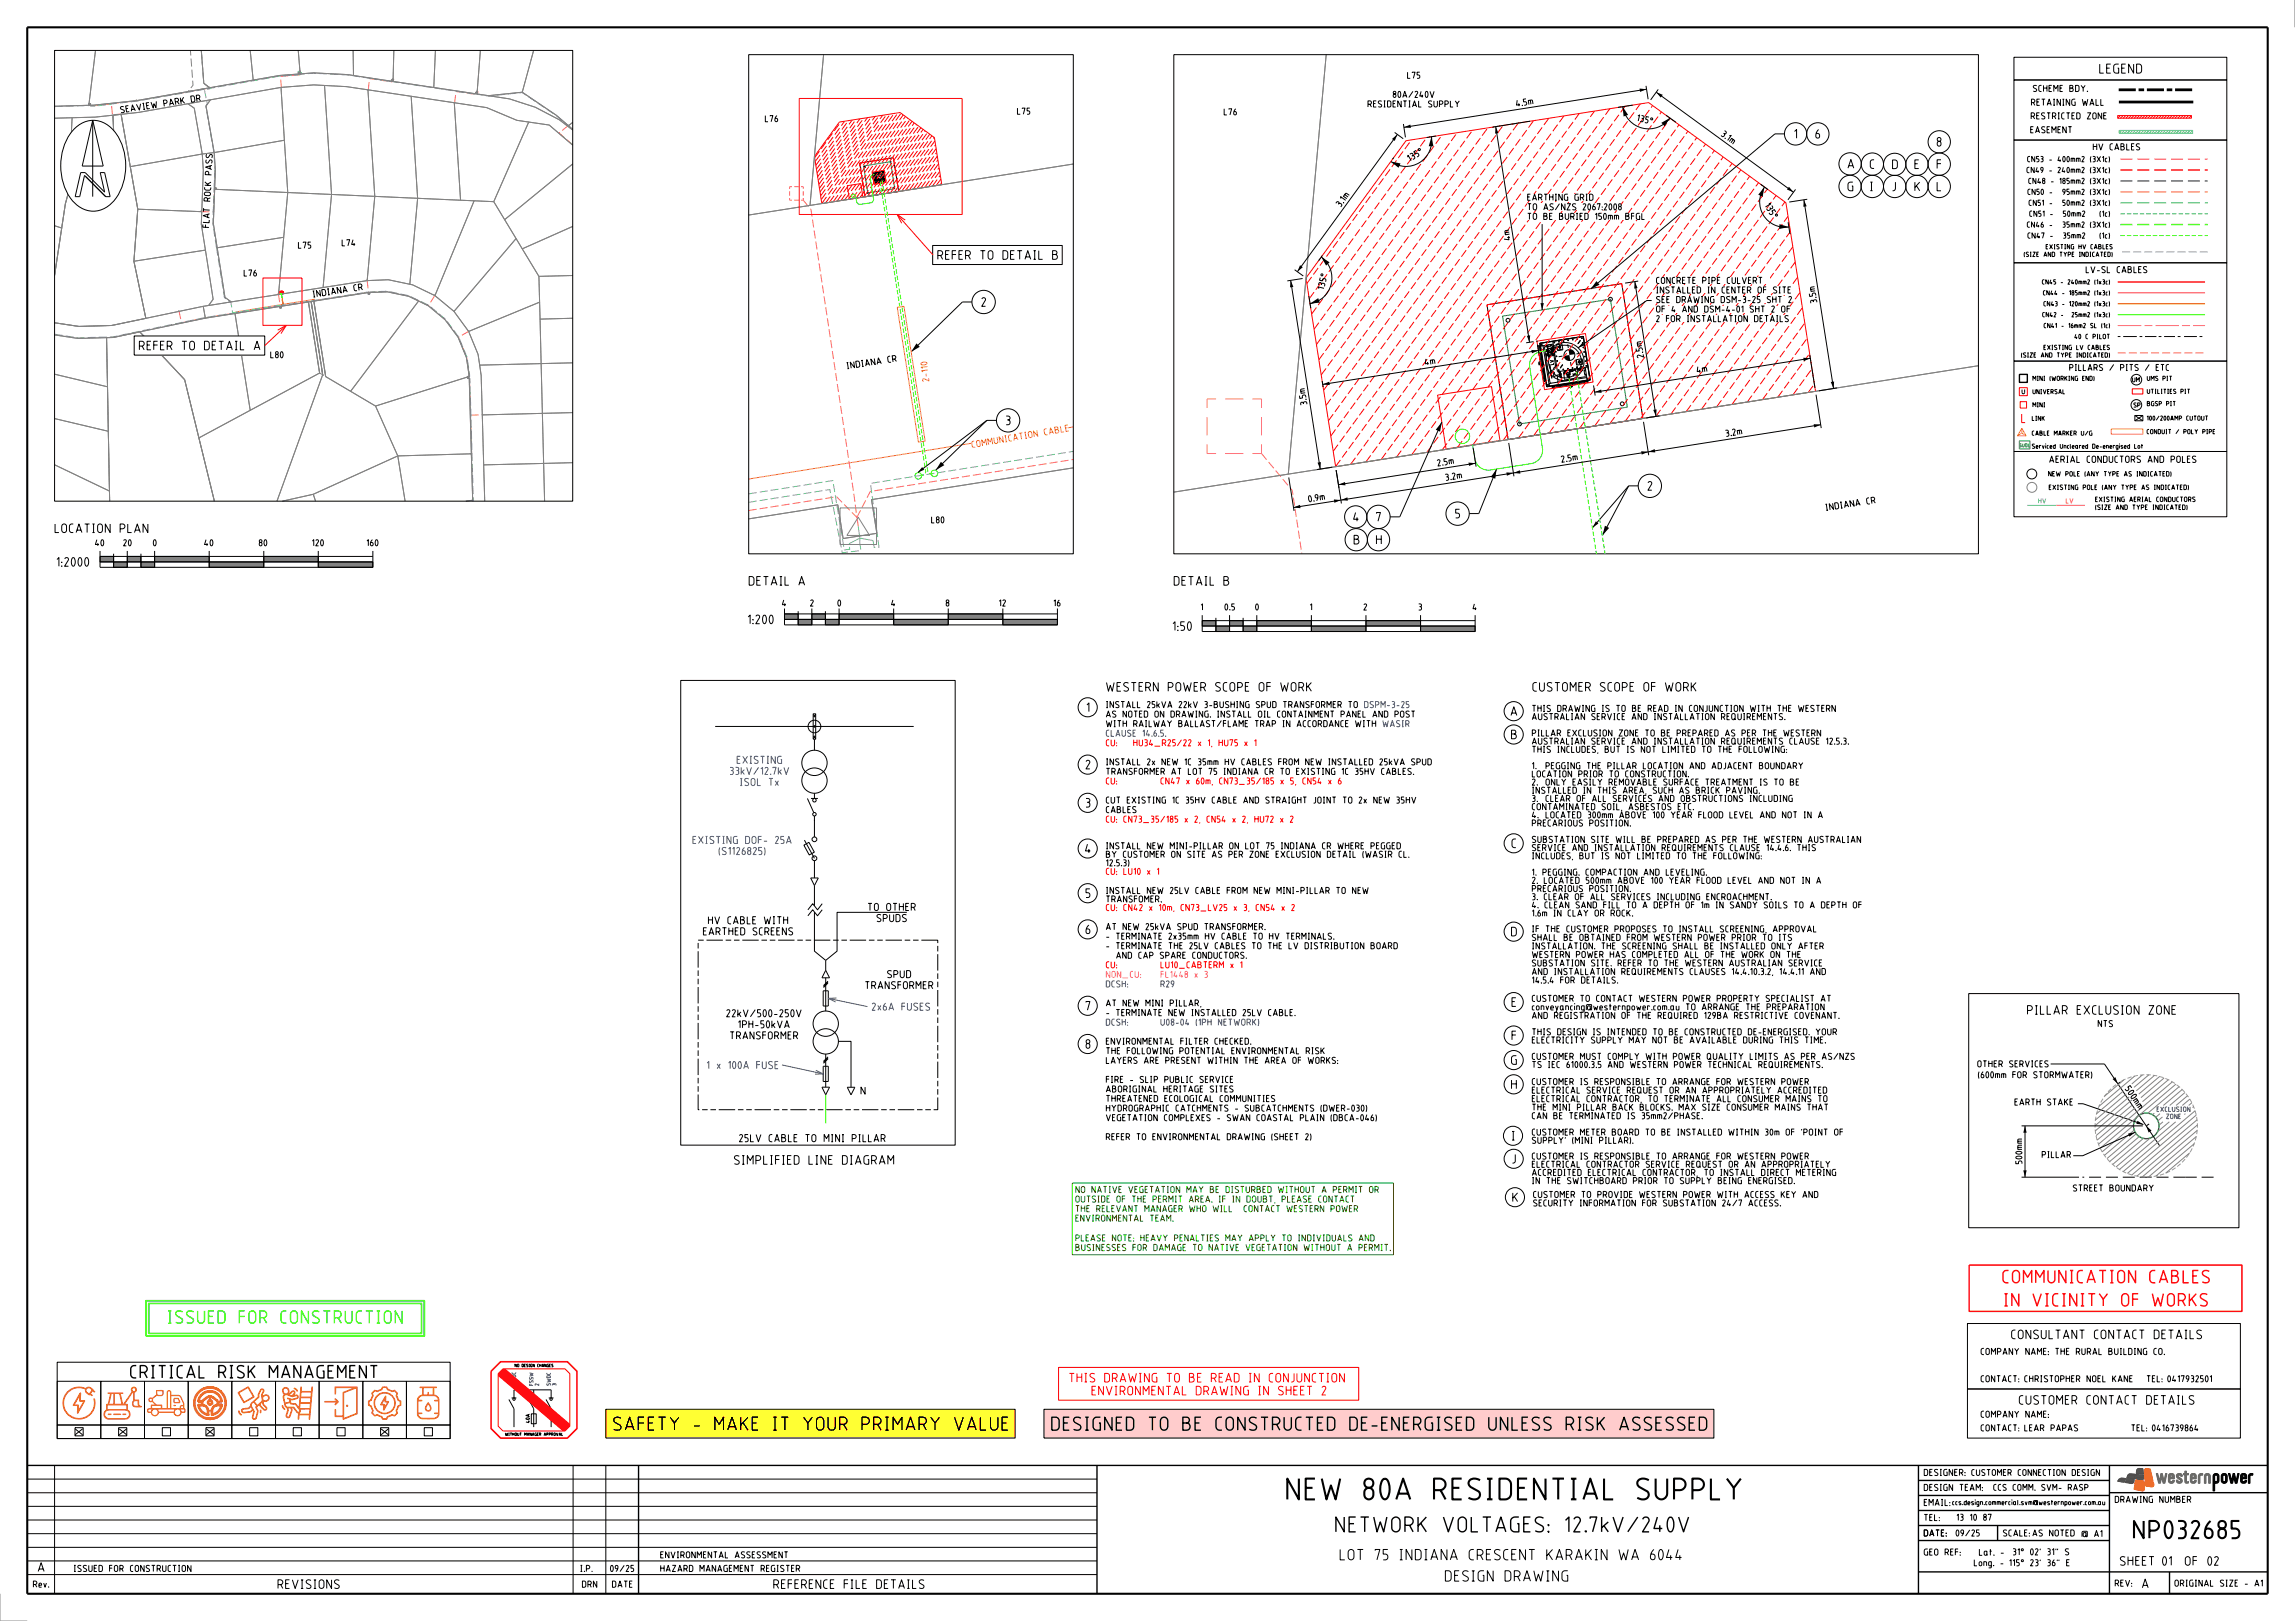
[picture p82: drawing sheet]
<svg xmlns="http://www.w3.org/2000/svg" width="841mm" height="594mm" viewBox="0 0 841 594" stroke-linecap="round" stroke-linejoin="round" font-family="sans-serif">
<defs><g id="words">
<text font-size="8.4" x="453.9" y="549.8">NEW 80A RESIDENTIAL SUPPLY</text>
<text font-size="7" x="779.2" y="564">NP032685</text>
<text font-size="6" x="467.2" y="561.6">NETWORK VOLTAGES: 12.7kV/240V</text>
<g font-size="5.3">
<text x="224.6" y="524.3">SAFETY - MAKE IT YOUR PRIMARY VALUE</text>
<text x="385.2" y="524.3">DESIGNED TO BE CONSTRUCTED DE-ENERGISED UNLESS RISK ASSESSED</text>
</g>
<g font-size="5" fill="#f00">
<text x="733.8" y="470.3">COMMUNICATION CABLES</text>
<text x="734.3" y="478.8">IN VICINITY OF WORKS</text>
</g>
<text font-size="5" fill="#3f0" x="61.4" y="485.1">ISSUED FOR CONSTRUCTION</text>
<text font-size="5" x="47.7" y="505.2">CRITICAL RISK MANAGEMENT</text>
<g font-size="4.2">
<text x="469" y="571.8">LOT 75 INDIANA CRESCENT KARAKIN WA 6044</text>
<text x="509.6" y="579.6">DESIGN DRAWING</text>
</g>
<text font-size="3.6" x="769.3" y="27">LEGEND</text>
<g font-size="3.5">
<text x="657.5" y="50.8">1</text>
<text x="665.2" y="50.8">6</text>
<text x="709.7" y="53.7">8</text>
<text x="677" y="61.8">A</text>
<text x="685.2" y="61.9">C</text>
<text x="693.4" y="62">D</text>
<text x="701.5" y="61.9">E</text>
<text x="709.7" y="61.9">F</text>
<text x="677" y="70.1">G</text>
<text x="685.2" y="70.1">I</text>
<text x="693.4" y="70.1">J</text>
<text x="701.5" y="70.1">K</text>
<text x="709.7" y="70.1">L</text>
<text x="343.5" y="95.2">REFER TO DETAIL B</text>
<text x="359.6" y="112.4">2</text>
<text x="50.9" y="128.4">REFER TO DETAIL A</text>
<text x="368.6" y="155.8">3</text>
<text x="603.7" y="179.8">2</text>
<text x="495.9" y="191.2">4</text>
<text x="504.3" y="191.2">7</text>
<text x="533.3" y="190">5</text>
<text x="20" y="195.3">LOCATION PLAN</text>
<text x="496" y="199.5">B</text>
<text x="504.2" y="199.5">H</text>
<text x="20.7" y="207.7">1:2000</text>
<text x="274.3" y="214.6">DETAIL A</text>
<text x="430.1" y="214.6">DETAIL B</text>
<text x="274" y="228.7">1:200</text>
<text x="429.7" y="231.2">1:50</text>
<text x="405.3" y="253.4">WESTERN POWER SCOPE OF WORK</text>
<text x="561.6" y="253.4">CUSTOMER SCOPE OF WORK</text>
<text x="398.2" y="260.9">1</text>
<text x="553.5" y="262.4">A</text>
<text x="553.7" y="270.9">B</text>
<text x="397.8" y="281.9">2</text>
<text x="397.8" y="295.9">3</text>
<text x="553.9" y="310.8">C</text>
<text x="397.6" y="312.7">4</text>
<text x="397.8" y="329.1">5</text>
<text x="397.8" y="342.3">6</text>
<text x="553.7" y="343.1">D</text>
<text x="397.8" y="370.3">7</text>
<text x="553.9" y="369">E</text>
<text x="742.8" y="371.8">PILLAR EXCLUSION ZONE</text>
<text x="553.9" y="381.2">F</text>
<text x="397.8" y="384.3">8</text>
<text x="553.7" y="390.2">G</text>
<text x="553.7" y="399.1">H</text>
<text x="553.9" y="417.9">I</text>
<text x="269" y="426.8">SIMPLIFIED LINE DIAGRAM</text>
<text x="554.1" y="426.4">J</text>
<text x="554.2" y="440.5">K</text>
<text x="737" y="490.7">CONSULTANT CONTACT DETAILS</text>
<text x="739.8" y="514.7">CUSTOMER CONTACT DETAILS</text>
<text x="776.8" y="573.8">SHEET</text>
<text x="792.3" y="573.8">01</text>
<text x="802.2" y="573.8">OF02</text>
<text x="13.9" y="576">A</text>
<text x="101.7" y="582.3">REVISIONS</text>
<text x="283.4" y="582.3">REFERENCE FILE DETAILS</text>
<text x="784.9" y="582">A</text>
</g>
<g font-size="3.5" fill="#f00">
<text x="391.7" y="506.6">THIS DRAWING TO BE READ IN CONJUNCTION</text>
<text x="400" y="511.3">ENVIRONMENTAL DRAWING IN SHEET 2</text>
</g>
<g font-size="2.9" fill="#0028fa">
<text x="270" y="279.9">EXISTING</text>
<text x="267.4" y="284">33kV/12.7kV</text>
<text x="271.2" y="288">ISOL Tx</text>
<text x="253.8" y="309.2">EXISTING DOF- 25A</text>
<text x="263.4" y="313.3">(S1126825)</text>
<text x="319.5" y="370.3">2x6A FUSES</text>
<text x="259" y="391.7">1 x 100A FUSE</text>
</g>
<g font-size="2.9">
<text x="318" y="333.8">TO OTHER</text>
<text x="259.5" y="338.7">HV CABLE WITH</text>
<text x="321.2" y="337.9">SPUDS</text>
<text x="257.6" y="342.7">EARTHED SCREENS</text>
<text x="325.1" y="358.4">SPUD</text>
<text x="317" y="362.5">TRANSFORMER</text>
<text x="266.2" y="372.7">22kV/500-250V</text>
<text x="270.5" y="376.8">1PH-50kVA</text>
<text x="267.4" y="380.9">TRANSFORMER</text>
<text x="315.4" y="401.1">N</text>
<text x="270.8" y="418.5">25LV CABLE TO MINI PILLAR</text>
</g>
<text font-size="2.6" x="750.9" y="169.6">AERIAL CONDUCTORS AND POLES</text>
<g font-size="2.5">
<text x="515.7" y="28.8">L75</text>
<text x="510.4" y="35.8">80A/240V</text>
<text x="745" y="33.6">SCHEME BDY.</text>
<text x="44.3" y="41.5" transform="rotate(-9 44.3 41.5)">S EA V I EW</text>
<text x="60.1" y="39.1" transform="rotate(-9 60.1 39.1)">P A RK</text>
<text x="70.1" y="37.6" transform="rotate(-9 70.1 37.6)">DR</text>
<text x="372.7" y="42">L75</text>
<text x="501.2" y="39.3">RESIDENTIAL SUPPLY</text>
<text x="555.7" y="39.2" transform="rotate(-9 555.7 39.2)">4 .5 m</text>
<text x="744.3" y="38.7">RETAINING WALL</text>
<text x="280.3" y="44.7">L76</text>
<text x="448.5" y="42.2">L76</text>
<text x="599.7" y="44.3" transform="rotate(13 599.7 44.3)">13</text>
<text x="744.2" y="43.7">RESTRICTED ZONE</text>
<text x="630.5" y="49.7" transform="rotate(36 630.5 49.7)">3 .1m</text>
<text x="744" y="48.8">EASEMENT</text>
<text x="516.7" y="59.3" transform="rotate(-31 516.7 59.3)">13</text>
<text x="767" y="55.1">HV CABLES</text>
<text x="77.6" y="64.2" transform="rotate(-87 77.6 64.2)">P A S S</text>
<text x="77.1" y="73.9" transform="rotate(-87 77.1 73.9)">ROCK</text>
<text x="491.4" y="76" transform="rotate(-54 491.4 76)">3 .1m</text>
<text x="559.7" y="77">TO AS/NZS 2067:2008</text>
<text x="559.7" y="73.5">EARTHING GRID</text>
<text x="646.5" y="75.4" transform="rotate(59 646.5 75.4)">13</text>
<text x="648.1" y="77.9" transform="rotate(59 648.1 77.9)">5 °</text>
<text x="76.7" y="83.5" transform="rotate(-87 76.7 83.5)">FLA T</text>
<text x="559.7" y="80.5">TO BE BURIED 150mm BFGL</text>
<text x="553.6" y="87.9" transform="rotate(-99 553.6 87.9)">4 m</text>
<text x="109.3" y="91.1">L75</text>
<text x="125.2" y="90.2">L74</text>
<text x="89.3" y="101.3">L76</text>
<text x="764.3" y="100.1">LV-SL CABLES</text>
<text x="129.8" y="106.8" transform="rotate(-9 129.8 106.8)">CR</text>
<text x="485.1" y="106.3" transform="rotate(-76 485.1 106.3)">13</text>
<text x="606.9" y="107.5">INSTALLED IN CENTER OF SITE</text>
<text x="606.9" y="104">CONCRETE PIPE CULVERT</text>
<text x="114.8" y="109.1" transform="rotate(-9 114.8 109.1)">I NDI A NA</text>
<text x="606.9" y="111">SEE DRAWING DSM-3-25 SHT 2</text>
<text x="665.9" y="110.9" transform="rotate(-99 665.9 110.9)">3 .5 m</text>
<text x="606.9" y="118">2 FOR INSTALLATION DETAILS</text>
<text x="606.9" y="114.5">OF 4 AND DSM-4-01 SHT 2 OF</text>
<text x="99.1" y="131.2">L80</text>
<text x="602.4" y="130.9" transform="rotate(-99 602.4 130.9)">2 .5 m</text>
<text x="310.5" y="135.3" transform="rotate(-9 310.5 135.3)">I NDI A NA</text>
<text x="325.4" y="133" transform="rotate(-9 325.4 133)">CR</text>
<text x="522.3" y="134" transform="rotate(-9 522.3 134)">4 m</text>
<text x="621.9" y="136.8" transform="rotate(-9 621.9 136.8)">4 m</text>
<text x="479.1" y="148.2" transform="rotate(-99 479.1 148.2)">3 .5 m</text>
<text x="632.5" y="160.1" transform="rotate(-9 632.5 160.1)">3 .2 m</text>
<text x="526.9" y="170.9" transform="rotate(-9 526.9 170.9)">2 .5 m</text>
<text x="572.3" y="169.5" transform="rotate(-9 572.3 169.5)">2 .5 m</text>
<text x="529.9" y="176.2" transform="rotate(-9 529.9 176.2)">3 .2 m</text>
<text x="479.6" y="184.1" transform="rotate(-9 479.6 184.1)">0 .9 m</text>
<text x="684.1" y="184.9" transform="rotate(-9 684.1 184.9)">CR</text>
<text x="341.3" y="191.8">L80</text>
<text x="669.2" y="187.2" transform="rotate(-9 669.2 187.2)">I NDI A NA</text>
<text x="34.9" y="200.2">40</text>
<text x="45.2" y="200.2">20</text>
<text x="56.1" y="200.2">0</text>
<text x="74.9" y="200.2">40</text>
<text x="94.9" y="200.2">80</text>
<text x="114.4" y="200.2">120</text>
<text x="134.4" y="200.2">160</text>
<text x="286.6" y="222.2">4</text>
<text x="296.9" y="222.2">2</text>
<text x="306.9" y="222.2">0</text>
<text x="326.6" y="222.2">4</text>
<text x="346.6" y="222.2">8</text>
<text x="366.1" y="222.2">12</text>
<text x="386.1" y="222.2">16</text>
<text x="440" y="223.7">1</text>
<text x="448.7" y="223.7">0.5</text>
<text x="460" y="223.7">0</text>
<text x="480" y="223.7">1</text>
<text x="499.7" y="223.7">2</text>
<text x="519.8" y="223.7">3</text>
<text x="539.7" y="223.7">4</text>
<text x="405.3" y="262.9">AS NOTED ON DRAWING. INSTALL OIL CONTAINMENT PANEL AND POST</text>
<text x="561.4" y="263.9">AUSTRALIAN SERVICE AND INSTALLATION REQUIREMENTS.</text>
<text x="561.4" y="260.9">THIS DRAWING IS TO BE READ IN CONJUNCTION WITH THE WESTERN</text>
<text x="561.4" y="269.9">PILLAR EXCLUSION ZONE TO BE PREPARED AS PER THE WESTERN</text>
<text x="561.4" y="275.9">THIS INCLUDES, BUT IS NOT LIMITED TO THE FOLLOWING:</text>
<text x="561.4" y="272.9">AUSTRALIAN SERVICE AND INSTALLATION REQUIREMENTS CLAUSE 12.5.3.</text>
<text x="405.3" y="280.4">INSTALL 2x NEW 1C 35mm HV CABLES FROM NEW INSTALLED 25kVA SPUD</text>
<text x="561.4" y="281.9">1. PEGGING THE PILLAR LOCATION AND ADJACENT BOUNDARY</text>
<text x="405.3" y="283.9">TRANSFORMER AT LOT 75 INDIANA CR TO EXISTING 1C 35HV CABLES.</text>
<text x="561.4" y="287.9">2. ONLY EASILY REMOVABLE SURFACE TREATMENT IS TO BE</text>
<text x="561.4" y="284.9">LOCATION PRIOR TO CONSTRUCTION.</text>
<text x="561.4" y="293.9">3. CLEAR OF ALL SERVICES AND OBSTRUCTIONS INCLUDING</text>
<text x="561.4" y="290.9">INSTALLED IN THIS AREA, SUCH AS BRICK PAVING.</text>
<text x="405.3" y="297.9">CABLES</text>
<text x="405.3" y="294.4">CUT EXISTING 1C 35HV CABLE AND STRAIGHT JOINT TO 2x NEW 35HV</text>
<text x="561.4" y="299.9">4. LOCATED 300mm ABOVE 100 YEAR FLOOD LEVEL AND NOT IN A</text>
<text x="561.4" y="296.9">CONTAMINATED SOIL, ASBESTOS ETC.</text>
<text x="561.4" y="302.9">PRECARIOUS POSITION.</text>
<text x="405.3" y="311.2">INSTALL NEW MINI-PILLAR ON LOT 75 INDIANA CR WHERE PEGGED</text>
<text x="561.4" y="311.9">SERVICE AND INSTALLATION REQUIREMENTS CLAUSE 14.4.6. THIS</text>
<text x="561.4" y="308.9">SUBSTATION SITE WILL BE PREPARED AS PER THE WESTERN AUSTRALIAN</text>
<text x="405.3" y="317.4">12.5.3)</text>
<text x="405.3" y="314.3">BY CUSTOMER ON SITE AS PER ZONE EXCLUSION DETAIL (WASIR CL.</text>
<text x="561.4" y="314.9">INCLUDES, BUT IS NOT LIMITED TO THE FOLLOWING:</text>
<text x="561.4" y="323.9">2. LOCATED 500mm ABOVE 100 YEAR FLOOD LEVEL AND NOT IN A</text>
<text x="561.4" y="320.9">1. PEGGING. COMPACTION AND LEVELING.</text>
<text x="405.3" y="327.6">INSTALL NEW 25LV CABLE FROM NEW MINI-PILLAR TO NEW</text>
<text x="561.4" y="329.9">3. CLEAR OF ALL SERVICES INCLUDING ENCROACHMENT.</text>
<text x="561.4" y="326.9">PRECARIOUS POSITION.</text>
<text x="405.3" y="330.7">TRANSFOMER.</text>
<text x="561.4" y="335.9">1.6m IN CLAY OR ROCK.</text>
<text x="561.4" y="332.9">4. CLEAN SAND FILL TO A DEPTH OF 1m IN SANDY SOILS TO A DEPTH OF</text>
<text x="405.3" y="340.8">AT NEW 25kVA SPUD TRANSFORMER.</text>
<text x="561.4" y="341.6">IF THE CUSTOMER PROPOSES TO INSTALL SCREENING, APPROVAL</text>
<text x="405.3" y="347.8">- TERMINATE THE 25LV CABLES TO THE LV DISTRIBUTION BOARD</text>
<text x="405.3" y="344.3">- TERMINATE 2x35mm HV CABLE TO HV TERMINALS.</text>
<text x="561.4" y="347.9">INSTALLATION. THE SCREENING SHALL BE INSTALLED ONLY AFTER</text>
<text x="561.4" y="344.8">SHALL BE OBTAINED FROM WESTERN POWER PRIOR TO ITS</text>
<text x="407" y="351.3">AND CAP SPARE CONDUCTORS.</text>
<text x="561.4" y="351">WESTERN POWER HAS COMPLETED ALL OF THE WORK ON THE</text>
<text x="561.4" y="357.3">AND INSTALLATION REQUIREMENTS CLAUSES 14.4.10.3.2, 14.4.11 AND</text>
<text x="561.4" y="354.1">SUBSTATION SITE. REFER TO THE WESTERN AUSTRALIAN SERVICE</text>
<text x="561.4" y="360.4">14.5.4 FOR DETAILS.</text>
<text x="405.3" y="368.8">AT NEW MINI PILLAR,</text>
<text x="561.4" y="370.2">conveyancing@westernpower.com.au TO ARRANGE THE PREPARATION</text>
<text x="561.4" y="367.1">CUSTOMER TO CONTACT WESTERN POWER PROPERTY SPECIALIST AT</text>
<text x="405.3" y="372.3">- TERMINATE NEW INSTALLED 25LV CABLE.</text>
<text x="561.4" y="373.3">AND REGISTRATION OF THE REQUIRED 129BA RESTRICTIVE COVENANT.</text>
<text x="768.7" y="376.3">NTS</text>
<text x="405.3" y="382.8">ENVIRONMENTAL FILTER CHECKED.</text>
<text x="561.4" y="382.3">ELECTRICITY SUPPLY MAY NOT BE AVAILABLE DURING THIS TIME.</text>
<text x="561.4" y="379.3">THIS DESIGN IS INTENDED TO BE CONSTRUCTED DE-ENERGISED. YOUR</text>
<text x="405.3" y="389.8">LAYERS ARE PRESENT WITHIN THE AREA OF WORKS:</text>
<text x="405.3" y="386.3">THE FOLLOWING POTENTIAL ENVIRONMENTAL RISK</text>
<text x="561.4" y="388.3">CUSTOMER MUST COMPLY WITH POWER QUALITY LIMITS AS PER AS/NZS</text>
<text x="561.4" y="391.3">TS IEC 61000.3.5 AND WESTERN POWER TECHNICAL REQUIREMENTS.</text>
<text x="724.6" y="391.1">OTHER SERVICES</text>
<text x="724.9" y="395.1">(600mm FOR STORMWATER)</text>
<text x="405.3" y="400.3">ABORIGINAL HERITAGE SITES</text>
<text x="405.3" y="396.8">FIRE - SLIP PUBLIC SERVICE</text>
<text x="561.4" y="400.7">ELECTRICAL SERVICE REQUEST OR AN APPROPRIATELY ACCREDITED</text>
<text x="561.4" y="397.6">CUSTOMER IS RESPONSIBLE TO ARRANGE FOR WESTERN POWER</text>
<text x="778.6" y="399" transform="rotate(56 778.6 399)">5</text>
<text x="779.5" y="400.5" transform="rotate(56 779.5 400.5)">0</text>
<text x="780.5" y="401.9" transform="rotate(56 780.5 401.9)">0 mm</text>
<text x="405.3" y="407.3">HYDROGRAPHIC CATCHMENTS - SUBCATCHMENTS (DWER-030)</text>
<text x="405.3" y="403.8">THREATENED ECOLOGICAL COMMUNITIES</text>
<text x="561.4" y="407">THE MINI PILLAR BACK BLOCKS. MAX SIZE CONSUMER MAINS THAT</text>
<text x="561.4" y="403.8">ELECTRICAL CONTRACTOR, TO TERMINATE ALL CONSUMER MAINS TO</text>
<text x="738.3" y="405.1">EARTH STAKE</text>
<text x="405.3" y="410.8">VEGETATION COMPLEXES - SWAN COASTAL PLAIN (DBCA-046)</text>
<text x="561.4" y="410.1">CAN BE TERMINATED IS 35mm2/PHASE.</text>
<text x="405.3" y="417.8">REFER TO ENVIRONMENTAL DRAWING (SHEET 2)</text>
<text x="561.4" y="419.1">SUPPLY' (MINI PILLAR).</text>
<text x="561.4" y="416.1">CUSTOMER METER BOARD TO BE INSTALLED WITHIN 30m OF 'POINT OF</text>
<text x="561.4" y="424.9">CUSTOMER IS RESPONSIBLE TO ARRANGE FOR WESTERN POWER</text>
<text x="748.2" y="424.3">PILLAR</text>
<text x="561.4" y="430.9">ACCREDITED ELECTRICAL CONTRACTOR, TO INSTALL DIRECT METERING</text>
<text x="561.4" y="427.9">ELECTRICAL CONTRACTOR SERVICE REQUEST OR AN APPROPRIATELY</text>
<text x="741.1" y="426.5" transform="rotate(-90 741.1 426.5)">500mm</text>
<text x="561.4" y="433.9">IN THE SWITCHBOARD PRIOR TO SUPPLY BEING ENERGISED.</text>
<text x="759.6" y="436.6">STREET BOUNDARY</text>
<text x="561.9" y="442.1">SECURITY INFORMATION FOR SUBSTATION 24/7 ACCESS.</text>
<text x="561.9" y="439">CUSTOMER TO PROVIDE WESTERN POWER WITH ACCESS KEY AND</text>
<text x="725.9" y="496.5">COMPANY NAME: THE RURAL BUILDING CO.</text>
<text x="725.9" y="506.5">CONTACT:CHRISTOPHER NOEL KANE</text>
<text x="786.6" y="506.5">TEL:0417932501</text>
<text x="725.9" y="519.5">COMPANY NAME:</text>
<text x="725.9" y="524.5">CONTACT:LEAR PAPAS</text>
<text x="781" y="524.5">TEL:0416739864</text>
<text x="705" y="540.8">DESIGNER:CUSTOMER CONNECTION DESIGN</text>
<text x="705" y="546.3">DESIGN TEAM:</text>
<text x="705" y="551.8">EMAIL:</text>
<text x="775" y="550.7">DRAWING NUMBER</text>
<text x="705" y="557.3">TEL:</text>
<text x="717" y="557.3">13 10 87</text>
<text x="705" y="563">DATE:</text>
<text x="734" y="563">SCALE:</text>
<text x="744.8" y="563">AS NOTED @ A1</text>
<text x="242" y="571">ENVIRONMENTAL ASSESSMENT</text>
<text x="705" y="570">GEO REF:</text>
<text x="723.4" y="573.9">Long. - 115° 23' 36&quot; E</text>
<text x="725.2" y="570">Lat. - 31° 02' 31&quot; S</text>
<text x="12.1" y="581.8">Rev.</text>
<text x="27" y="576">ISSUED FOR CONSTRUCTION</text>
<text x="212.6" y="576">I.P.</text>
<text x="213.3" y="581.8">DRN</text>
<text x="223.6" y="576">09/25</text>
<text x="224.3" y="581.8">DATE</text>
<text x="242" y="576">HAZARD MANAGEMENT REGISTER</text>
<text x="775" y="581.4">REV:</text>
<text x="796.9" y="581.4">ORIGINAL SIZE - A1</text>
</g>
<g font-size="2.5" fill="#ffa032">
<text x="340.5" y="139.7" transform="rotate(-96 340.5 139.7)">2 - 110</text>
<text x="382.8" y="159.6" transform="rotate(-10 382.8 159.6)">CA B LE</text>
<text x="356.3" y="164.2" transform="rotate(-10 356.3 164.2)">COMMUNI CA T I ON</text>
</g>
<g font-size="2.5" fill="#0028fa">
<text x="405.3" y="259.4">INSTALL 25kVA 22kV 3-BUSHING SPUD TRANSFORMER TODSPM-3-25</text>
<text x="405.3" y="266.4">WITH RAILWAY BALLAST/FLAME TRAP IN ACCORDANCE WITHWASIR</text>
<text x="405.3" y="269.9">CLAUSE 14.6.5.</text>
<text x="405.3" y="361.8">DCSH:</text>
<text x="425.3" y="361.8">R29</text>
<text x="405.3" y="375.8">DCSH:</text>
<text x="425.3" y="375.8">U08-04 (1PH NETWORK)</text>
</g>
<g font-size="2.5" fill="#f00">
<text x="405.3" y="273.4">CU:</text>
<text x="415.3" y="273.4">HU34_R25/22 x 1, HU75 x 1</text>
<text x="405.3" y="287.4">CU:</text>
<text x="425.3" y="287.4">CN47 x 60m, CN73_35/185 x 5, CN54 x 6</text>
<text x="405.3" y="301.4">CU: CN73_35/185 x 2, CN54 x 2, HU72 x 2</text>
<text x="405.3" y="320.6">CU: LU10 x 1</text>
<text x="405.3" y="333.8">CU: CN42 x 10m, CN73_LV25 x 3, CN54 x 2</text>
<text x="405.3" y="354.8">CU:</text>
<text x="425.3" y="354.8">LU10_CABTERM x 1</text>
</g>
<g font-size="2.5" fill="#f0f">
<text x="405.3" y="358.3">NON_CU:</text>
<text x="425.3" y="358.3">FL1448 x 3</text>
</g>
<g font-size="2.5" fill="#090">
<text x="394.1" y="437.1">NO NATIVE VEGETATION MAY BE DISTURBED WITHOUT A PERMIT OR</text>
<text x="394.1" y="440.6">OUTSIDE OF THE PERMIT AREA. IF IN DOUBT, PLEASE CONTACT</text>
<text x="394.1" y="447.6">ENVIRONMENTAL TEAM.</text>
<text x="394.1" y="444.1">THE RELEVANT MANAGER WHO WILL CONTACT WESTERN POWER</text>
<text x="394.1" y="454.9">PLEASE NOTE: HEAVY PENALTIES MAY APPLY TO INDIVIDUALS AND</text>
<text x="394.1" y="458.4">BUSINESSES FOR DAMAGE TO NATIVE VEGETATION WITHOUT A PERMIT.</text>
</g>
<g font-size="2.4">
<text x="758.3" y="135.9">PILLARS / PITS / ETC</text>
<text x="730.5" y="546.3">CCS COMM. SVM- RASP</text>
</g>
<g font-size="2.2">
<text x="742.9" y="59.4">CN53 - 400mm2 (3X1c)</text>
<text x="742.7" y="63.4">CN49 - 240mm2 (3X1c)</text>
<text x="743" y="71.4">CN50 -</text>
<text x="743.3" y="67.4">CN48 - 185mm2 (3X1c)</text>
<text x="754.5" y="71.4">95mm2 (3X1c)</text>
<text x="743.5" y="75.4">CN51 -</text>
<text x="754.8" y="75.4">50mm2 (3X1c)</text>
<text x="742.8" y="83.4">CN46 -</text>
<text x="743.7" y="79.4">CN51 -</text>
<text x="754.4" y="83.4">35mm2 (3X1c)</text>
<text x="755.9" y="79.4">50mm2</text>
<text x="769.2" y="79.4">(1c)</text>
<text x="743" y="87.4">CN47 -</text>
<text x="755.5" y="87.4">35mm2</text>
<text x="769.1" y="87.4">(1c)</text>
</g>
<g font-size="1.9">
<text x="750.6" y="174.6">NEW POLE (ANY TYPE AS INDICATED)</text>
<text x="750.8" y="179.5">EXISTING POLE (ANY TYPE AS INDICATED)</text>
<text x="767.8" y="183.9">EXISTING AERIAL CONDUCTORS</text>
<text x="767.8" y="186.8">(SIZE AND TYPE INDICATED)</text>
<text x="715.4" y="551.5">ccs.design.commercial.svm@westernpower.com.au</text>
</g>
<text font-size="1.9" fill="#39f" x="746.9" y="184.5">HV</text>
<text font-size="1.9" fill="#f66" x="757.1" y="184.5">LV</text>
<g font-size="1.9" fill="#0028fa">
<text x="790.3" y="407.4">EXCLUSION</text>
<text x="793.8" y="410">ZONE</text>
</g>
<g font-size="1.8">
<text x="741.7" y="94.1">(SIZE AND TYPE INDICATED)</text>
<text x="749.7" y="91.3">EXISTING HV CABLES</text>
<text x="748.3" y="104.2">CN45 - 240mm2 (1x3c)</text>
<text x="748.7" y="108.2">CN44 - 185mm2 (1x3c)</text>
<text x="748.9" y="112.2">CN43 - 120mm2 (1x3c)</text>
<text x="748.4" y="116.2">CN42 -</text>
<text x="758.1" y="116.2">25mm2 (1x3c)</text>
<text x="749" y="120.2">CN41 - 16mm2 SL (1c)</text>
<text x="760.2" y="124.2">40 C PILOT</text>
<text x="740.7" y="131">(SIZE AND TYPE INDICATED)</text>
<text x="748.9" y="128.2">EXISTING LV CABLES</text>
<text x="744.9" y="139.5">MINI (WORKING END)</text>
<text x="781.4" y="140">UM</text>
<text x="786.8" y="139.5">UMS PIT</text>
<text x="744.9" y="149.2">MINI</text>
<text x="744.9" y="144.4">UNIVERSAL</text>
<text x="781.9" y="149.3">SP</text>
<text x="786.8" y="144.3">UTILITIES PIT</text>
<text x="786.8" y="148.8">BGSP PIT</text>
<text x="744.6" y="154.2">LINK</text>
<text x="786.7" y="154.1">100/200AMP CUTOUT</text>
<text x="744.6" y="159.6">CABLE MARKER U/G</text>
<text x="786.7" y="159">CONDUIT / POLY PIPE</text>
<text x="744.6" y="164.4">Serviced Uncleared De-energised Lot</text>
</g>
<g font-size="1.5" fill="#0028fa">
<text x="189.1" y="507.5" transform="rotate(-90 189.1 507.5)">SWDC</text>
<text x="191.1" y="507.5" transform="rotate(-90 191.1 507.5)">1</text>
<text x="195.4" y="507.7" transform="rotate(-90 195.4 507.7)">FSSW</text>
<text x="197.5" y="507.7" transform="rotate(-90 197.5 507.7)">2</text>
<text x="201.8" y="507.7" transform="rotate(-90 201.8 507.7)">SWDC</text>
<text x="203.8" y="507.7" transform="rotate(-90 203.8 507.7)">3</text>
</g>
<text font-size="1.5" x="194.1" y="521.4" transform="rotate(-90 194.1 521.4)">40A</text>
<text font-size="1.3" fill="#329932" x="740" y="163.8">SUDL</text>
<g font-size="1.2">
<text x="569.5" y="133.6" transform="rotate(-99 569.5 133.6)">LV</text>
<text x="576.5" y="138" transform="rotate(-9 576.5 138)">HV</text>
</g>
<g font-size="1.1">
<text x="188.7" y="500.9">NO DESIGN CHANGES</text>
<text x="185.1" y="526.1">WITHOUT MANAGER APPROVAL</text>
</g>
<g font-size=".3">
<text x="321.2" y="65.2" transform="rotate(-99 321.2 65.2)">LV</text>
<text x="322.9" y="66.3" transform="rotate(-9 322.9 66.3)">HV</text>
</g>
</g></defs>
<path d="M115.4 109.6l-29.3 4.8M393.3 156.4l-118.9 19.1" fill="none" stroke="#ffa032" stroke-width=".37"/>
<path d="M56.7 203.9h20v2h-20z" fill="#828282"/>
<path d="M56.7 203.9h20v2h-20z" fill="none" stroke="#000" stroke-width=".37"/>
<path d="M76.7 205.9h20v2h-20z" fill="#828282"/>
<path d="M76.7 205.9h20v2h-20z" fill="none" stroke="#000" stroke-width=".37"/>
<path d="M96.7 203.9h19.9v2h-19.9z" fill="#828282"/>
<path d="M96.7 203.9h19.9v2h-19.9z" fill="none" stroke="#000" stroke-width=".37"/>
<path d="M116.6 205.9h20v2h-20z" fill="#828282"/>
<path d="M116.6 205.9h20v2h-20z" fill="none" stroke="#000" stroke-width=".37"/>
<path d="M51.6 205.9h5.1v2h-5.1z" fill="#828282"/>
<path d="M51.6 205.9h5.1v2h-5.1z" fill="none" stroke="#000" stroke-width=".37"/>
<path d="M46.6 203.9h5v2h-5z" fill="#828282"/>
<path d="M46.6 203.9h5v2h-5z" fill="none" stroke="#000" stroke-width=".37"/>
<path d="M41.6 205.9h5v2h-5z" fill="#828282"/>
<path d="M41.6 205.9h5v2h-5z" fill="none" stroke="#000" stroke-width=".37"/>
<path d="M36.7 203.9h4.9v2h-4.9z" fill="#828282"/>
<path d="M36.7 203.9h4.9v2h-4.9zM188.3 509.3h13.7M202 516.2v6.8" fill="none" stroke="#000" stroke-width=".37"/>
<path d="M307.5 225h20v2h-20z" fill="#828282"/>
<path d="M307.5 225h20v2h-20z" fill="none" stroke="#000" stroke-width=".37"/>
<path d="M327.5 227h20v2h-20z" fill="#828282"/>
<path d="M327.5 227h20v2h-20z" fill="none" stroke="#000" stroke-width=".37"/>
<path d="M347.5 225h20v2h-20z" fill="#828282"/>
<path d="M347.5 225h20v2h-20z" fill="none" stroke="#000" stroke-width=".37"/>
<path d="M367.5 227h20v2h-20z" fill="#828282"/>
<path d="M367.5 227h20v2h-20z" fill="none" stroke="#000" stroke-width=".37"/>
<path d="M302.5 227h5v2h-5z" fill="#828282"/>
<path d="M302.5 227h5v2h-5z" fill="none" stroke="#000" stroke-width=".37"/>
<path d="M297.5 225h5v2h-5z" fill="#828282"/>
<path d="M297.5 225h5v2h-5z" fill="none" stroke="#000" stroke-width=".37"/>
<path d="M292.5 227h5v2h-5z" fill="#828282"/>
<path d="M292.5 227h5v2h-5z" fill="none" stroke="#000" stroke-width=".37"/>
<path d="M287.5 225h5v2h-5z" fill="#828282"/>
<path d="M287.5 225h5v2h-5z" fill="none" stroke="#000" stroke-width=".37"/>
<path d="M460.6 227.4h20v2h-20z" fill="#828282"/>
<path d="M460.6 227.4h20v2h-20z" fill="none" stroke="#000" stroke-width=".37"/>
<path d="M480.6 229.4h20v2h-20z" fill="#828282"/>
<path d="M480.6 229.4h20v2h-20z" fill="none" stroke="#000" stroke-width=".37"/>
<path d="M500.6 227.4h20v2h-20z" fill="#828282"/>
<path d="M500.6 227.4h20v2h-20z" fill="none" stroke="#000" stroke-width=".37"/>
<path d="M520.6 229.4h20v2h-20z" fill="#828282"/>
<path d="M520.6 229.4h20v2h-20z" fill="none" stroke="#000" stroke-width=".37"/>
<path d="M455.5 229.4h5.1v2h-5.1z" fill="#828282"/>
<path d="M455.5 229.4h5.1v2h-5.1z" fill="none" stroke="#000" stroke-width=".37"/>
<path d="M450.6 227.4h4.9v2h-4.9z" fill="#828282"/>
<path d="M450.6 227.4h4.9v2h-4.9z" fill="none" stroke="#000" stroke-width=".37"/>
<path d="M445.6 229.4h5v2h-5z" fill="#828282"/>
<path d="M445.6 229.4h5v2h-5z" fill="none" stroke="#000" stroke-width=".37"/>
<path d="M440.5 227.4h5.1v2h-5.1z" fill="#828282"/>
<g fill="none" stroke="#000" stroke-width=".37">
<path d="M315 59.8l12.4-2 1.9 12.4-12.3 1.9zM326.2 59.1l.3 .3zM316.8 61.1l.3 .2h-.3zM317.9 70.6l.3 .2zM319.6 63.1h.1M319.7 63.6h.1M319.7 63.6l.6 3.2M319.7 63.5v.1M319.8 65h.1M319.8 65.2v.1M319.8 65v.1M319.8 65.2h.1"/>
<path d="M319.8 65.1v.1M319.8 65.1h.1M319.8 63.5l-.1 .1M319.8 65.3h.2M319.8 63.5l.5 3.3M319.8 65l.1 .2M319.8 63.5h.1M319.9 63.3h.1M319.9 63.5l.5 3.3M319.9 63.3v.2M319.9 63.3v.3M319.9 63.6h.1"/>
<path d="M319.9 65.2h.1M319.9 65v.1M319.9 64.7h.1M319.9 65h.1M319.9 63.6l.2-.1 .6 3.7M319.9 64.8h.1M319.9 64.8l.1 .7M319.9 63.5v.1M319.9 63.6l.5 3.1M319.9 63.5l.6 3.8M319.9 63.5l-.2 .1M319.9 65.1h.1"/>
<path d="M320 63.4h.1M320 65.5v.1M320 63.5h.1M320 65.5h.1M320 65.6h.1M320 63.4v.1M320.2 66.8h.1M320.3 66.8h.1M320.3 63.5l.2 .1M320.4 66.8h.1M320.4 66.7h.1M320.4 66.7l.1 .6"/>
<path d="M320.4 63.9h.1M320.4 64.1h.1M320.4 63.6h.1M320.4 64h.1M320.4 63.9v.2M320.4 64l.2 .1M320.5 67.3h.1M320.5 64.3h.1M320.5 64.4h.2M320.5 64.4h.1M320.5 64.3v.1M320.5 63.8h.1"/>
<path d="M320.5 63.8l.1 .3M320.5 63.9l.1 .1M320.5 63.9h.1M320.6 63.9h-.1M320.6 63.8h.1M320.6 63.8l-.2 .1M320.6 64.1h.1M320.6 64h.1M320.6 64.2h.1M320.6 64.4h.1M320.6 64.1v.1M320.6 64.5h.1"/>
<path d="M320.6 67.1h.1M320.6 67.2h.1M320.6 64.4v.1M320.6 64.2l-.1 .1M320.6 64.4h-.1M320.6 64.2v.2M320.6 64.4l.1 .3M320.7 64.5h.1M320.7 64.4v.3M320.7 64.4v.1M320.7 64.6l-.3-1.1 .5 3.5M320.7 64.3v.1"/>
<path d="M320.7 64.4h.1M320.7 64.7h.1M320.7 67.2h.1M320.7 67.2l-.2 .1M320.7 65.2l.3 1.3zM320.8 65.9h.1M320.9 63.5h.1M320.9 65.9h-.1M320.9 63.8h.1M320.9 63.7v.1M320.9 63.4l-.3 .1 .1 .9M320.9 63.7l-.3 .1"/>
<path d="M320.9 63.4l.1 .3M320.9 66h.3M320.9 63.5l-.3 .1M321 64h.1M320.9 63.4v.1M320.9 64.2h.1M320.9 64.2l.1 .1M321 64.2l.1 .1M321 64.3h.1M321 64.2h.1M321 64.3h.2M321 64.2v.1"/>
<path d="M321 66.5h.1M321 64.2h-.1M321 63.7h.1M321 63.7l-.4 .1M321 67.2h.1M321 63.8h.1M321 67.3v.1M321 67.2v.1M321 67.4h.1M321 67.2v.2M321 67.2l-.5 .1M321.1 63.7l-.1 .1"/>
<path d="M321.1 63.7h.1M321.1 63.7v.1M321.1 64.2h.1M321.1 64.3h.1M321.1 63.8h.1M321.1 63.1l.4 2.8M321.1 64.2v.1M321.1 64.2h-.1M321.1 63.6v.2M321.1 63.7l-.2 .1M321.1 63.1l-1.2 .2M321.1 63.4h.1"/>
<path d="M321.1 63.4l-1.2 .1M321.1 63.5v.3M321.1 63.6h.1M321.1 66.1v.1M321.1 66.1v.3l.6-.2M321.1 66.2h.1M321.1 63.5h.1M321.1 64v.1M321.1 64.1h.1M321.1 64v.3M321.1 64.1l.1 .2M321.1 64.1l-.4 .1"/>
<path d="M321.1 64l-.4 .1M321.1 63.6v.1M321.1 63.6l-.1 .1M321.1 64.2l.1 .1M321.1 63.8l.1 .3M321.2 64.4l.1 .9M321.2 65.9v.1M321.2 63.2h.1M321.2 65.6v.1M321.2 64.4h-.5M321.2 64.3h.1M321.2 64.3v.1"/>
<path d="M321.2 64.4h.1M321.2 63.7h.1M321.2 65.7l-.3 .1M321.2 64.1v.1M321.2 64.4l-.5 .1M321.2 66l-.1 .1M321.2 66h.1M321.2 65.4h.1M321.2 63.6v.1M321.3 64.1h.1M321.3 65.4h.1M321.3 65.4l-.1 .2"/>
<path d="M321.3 67.2h-.3M321.4 64.5h.1M321.4 67.2h-.1M321.4 65.3h-.2M321.4 63.4l.1 .5M321.4 63.4h.1M321.5 64.9h.1M321.5 66.2v.6M321.5 65.9h.1M321.5 63.9v.1M321.5 65.4h.1M321.5 65.3h.1"/>
<path d="M321.6 65.8h.1M321.6 63.6h.1M321.6 63.7h.1M321.6 63.6v.1M321.6 65.9v.1M321.6 65.7v.1M321.6 63.2h.1M321.6 66.2h.2M321.6 63.6l.1 .1M321.6 66h.1M321.7 63.7h.1M321.7 66.2h.1"/>
<path d="M321.7 66.2l-.1-.3 .1 .3M321.7 63.5l.1 .1M321.7 63.6v.1M321.7 63.5v.2M321.7 63.6h.1M321.7 65.5h.1M321.7 66l.1 .4M321.7 66h.1M321.7 66.4h.1M321.7 65.5v.1M321.7 65.9l.2 .9M321.8 66.3h.1"/>
<path d="M321.8 66.2h.1M321.8 66.2l-.1 .2M321.8 66.4h.1M321.8 63.6l-.2 .1M321.8 66.4h-.1M321.8 66.3v.1M321.8 63.6l-.1 .1M321.8 66v.2M321.8 66h-.1M321.9 63.4h-.5M321.9 63.4l.1 .4M321.9 64.4l-.3 .1"/>
<path d="M321.9 65.2l.1 .1M321.9 65.3l-.2 .2M321.9 65.3h.1M322 63.8l-.5 .1M322 63.8v.1M322 65.7h.1M322.1 63.1h.1M322.1 65.8h.1M322.1 65.9h.1M322.1 65.8v.1M322.1 65.9h.2M322.1 66h.1"/>
<path d="M322.2 65.9h.1M322.2 65.9v.1M322.2 65.9l-.1 .1M322.2 66v.1M322.2 65.8h.1M322.2 65.9l.1 .2M322.2 66h.1M322.3 65.8h.1M322.3 66h.1M322.3 65.8v.2M322.3 65.8l-.2 .1M322.3 66l-.2 .1"/>
<path d="M322.3 66h-.1M322.3 65.9h.1M322.3 67.2h.1M322.3 66.1l.1 .1M322.3 66.1h.3M322.3 66.2h.1M322.4 66.2v.2M322.4 66.3h.2M322.4 66.4h.1M322.4 65.6h.1M322.4 63.4l.1 .3M322.4 63h.1"/>
<path d="M322.5 66.4h.1M322.5 66.4v.1M322.5 66.3h.1M322.5 65.7v.1M322.5 65.8h.1M322.5 65.8h.4M322.5 66.3v.1M322.5 66.5h.1M322.5 65.7h.1M322.5 65.8l.1 .1M322.6 65.7h-.1M322.6 66.4h-.1"/>
<path d="M322.6 66.2h-.2M322.6 65.9l-.3 .1M322.6 66v.1M322.6 66.1h.1M322.6 66.2v.1M322.6 67.2l.1 .1M322.6 65.8v.1M322.6 66v.2M322.6 65.7v.1M322.6 65.9v.3M322.6 66.3l-.1 .1M322.6 66.1l-.3 .1"/>
<path d="M322.6 65.9h.1M322.6 65.8h.1M322.6 65.7h.1M322.6 66.3h.1M322.6 65.7l.1 .2M322.6 65.7h.3M322.7 67.2h.1M322.7 65.8l-.1 .1M322.7 67.3h.1M322.7 65.7h.1M322.7 65v.4M322.7 65.9h.1"/>
<path d="M322.7 65.8v.1M322.7 67.1v.1M322.8 65.7v.1M322.8 65.7h.1M322.8 65.8h-.1M322.8 65.8h.1M322.8 67.2h.1M322.8 67.2h-.1M322.8 65.7l-.1 .2M322.8 65.8v.1M322.8 65.9h-.2M322.8 67.3h.1"/>
<path d="M322.8 67.2l-.1 .1M322.8 67.2v.1M322.8 65.9h.1M322.8 65.7l.1 .2M322.8 67.3h-.1M322.9 65.6h.1M322.9 63h.1M322.9 65.5h.1M322.9 65.8h.1M322.9 65.9h.1M322.9 65.8v.1M322.9 65.8h-.1"/>
<path d="M322.9 65.9h-.3M323 67.1l-.8 .1M323 67.1h.1M323 65.6h.1M323 65.7h.1M323.1 65.6h.1M323.1 67.1h.1M323.1 65.6v.1M323.1 65.7l-.6 .1M323.1 65.8h-.6M323.2 64.8l.1 .5M323.2 64.8l.5-.1v.5"/>
<path d="M323.3 65.5h.1M323.3 65.6l-.2 .3v-.3M323.3 65.5h-.1M323.3 62.9h.1M323.3 65.6h-.3M323.3 65.6h.1M323.4 63.3h.1M323.4 65.6h.1M323.4 65h.1M323.4 65.6v.1M323.4 64.9h.1M323.4 65.1h.1"/>
<path d="M323.4 64.9l.1 .2M323.4 65h.2M323.4 64.9v.1M323.5 65.1h.1M323.5 65.7v.1M323.5 65.7h.1M323.5 64.9v.1M323.5 64.9v.2M323.5 65h.1M323.5 64.9h.1M323.5 65.8h.1M323.5 64.9l.1 .1"/>
<path d="M323.5 65.6h.1M323.5 65v.1M323.6 65.7h-.1M323.6 65l-.1 .1M323.6 63l-.2 .3M323.6 65.7h.1M323.6 63h.1M323.6 65.7l-.1 .1M323.6 64.2l-.4 .1M323.6 65.6h.1M323.6 65.6v.2M323.6 65.6v.1"/>
<path d="M323.6 65.6l-.3 .1h.3M323.7 65.5h.1M323.7 62.9h.1M323.7 65.4h.1M323.7 65.8h-.1M323.8 63.3h.1M323.7 65.5v.3M323.7 65.2l-.4 .1M323.8 65.5l-.3 .1M323.8 65.6l.2 .1M323.8 65.5h.1M323.8 62.7l.4 2.7"/>
<path d="M323.8 62.6l-3.9 .7M323.8 62.7h.1M323.8 65.2h-.1M323.8 62.6v.1M323.8 62.7l-2.7 .4M323.8 63.7h.1M323.8 62.7l-3.9 .6M323.8 62.7l.7 3.9M323.9 66.8l-2.6 .4M323.9 66.8h.1M323.9 64.1h.1M324 65.8h.1"/>
<path d="M324 64.6h.1M324 64.5h.1M324.1 66.2h.1M324 65.5h.1M324 65.7l.1 .7-1.9 .2-.1-.7M324 65.7h.1M324 65.5l.2 1.2M324.1 65h.1M324.1 65.4h.1M324.1 65.3v.1M324.2 66.7h.2M324.2 66.7h.1"/>
<path d="M324.2 66.7v.1M324.2 66.7l-3.5 .5M324.2 66.7v-.3l-3.5 .6v.2M324.2 66.9h.1M324.2 65.4l-2.7 .5M324.2 66.8l-3.2 .6M324.2 66.8l-3.2 .5M324.2 66.7l-.3 .1M324.2 65.4l.2 1.2M324.2 66.8h.1M324.3 66.9h-.1M324.3 66.5h.1"/>
<path d="M324.3 66.6h.1M324.3 66.5v.1M324.4 66.6v.1M324.4 66.6h.1M324.4 66.7h.1M324.4 66.7h-.2M324.5 66.6l-.3 .1M327.3 68.7l.2 .2zM102.8 107.3l.5-.1 .1 .5-.5 .1zM102.9 107.3h.1M102.9 107.7h.1M103 107.5h.1"/>
<path d="M103 107.4v.1M103 107.5l.2 .1M103 107.4v.2M103 107.6h.1M103 107.4h.1M103 107.4l.1 .2M103 107.5l.1 .1M103.1 107.4h.1M103.1 107.5l-.1 .1M103.1 107.5h.1M103.1 107.6h.1M103.1 107.5l.1 .1"/>
<path d="M103.1 107.4h-.1M103.2 107.6h.1M103.2 107.4h.1M103.2 107.4v.2M103.2 107.4l-.2 .1M103.3 107.3h.1M103.3 107.7h.1M544.9 111.7l49.4-7.8 7.8 49.4-49.4 7.8zM563.3 125h.1M563.2 125h.1M563.6 126.9h.1M563.6 126.8l.2 .1z"/>
<path d="M563.6 126.9l2 12.8M563.7 126.9h.1M563.7 126.9l2.1 12.9M563.8 126.8v.1M563.9 132.7h.4v.4M563.9 132.7l.1 .4M563.9 132.8h.1M564 133.1l-.1 .6 .8-.1M564.1 133.1h-.1M564.1 133.3l.2 .1M564.1 126.8l-.4 .1M564.1 126.8h.1"/>
<path d="M564.1 126.8l2 12.9M564.1 132.7l.1 .8zM564.2 126.7v.1M564.2 126.7l-.5 .2M564.2 126.8l2 12.9M564.2 126.9h.2M564.2 125.9l.2 1M564.2 125.9h.1M564.2 125.9h.2M564.3 133.3v.1M564.3 132.7h.1M564.3 125.8h.1"/>
<path d="M564.3 125.9l.1 .9M564.3 131.5h.1M564.3 131.5l.1 .3M564.4 125.9l.1 .9M564.4 126.8v.1M564.4 125.8v.1M564.4 125.8l-.1 .1M564.4 125.8h.1M564.4 126.8l2.4 14.9M564.4 126.8h.1M564.4 128.1v.1M564.5 126.7v.1"/>
<path d="M564.6 126.7l2.3 14.9M564.6 133l-.4 .1M564.6 126.7l.8-.1 2.4 14.9M564.8 126.2l.2 .2zM564.9 134.8v.3M564.9 126.3h.1M564.9 126.3v.1M564.9 126.3l.1 .1M565.6 139.8h.1M565.7 139.8h.1M565.8 139.7v.1M565.8 139.8h.1"/>
<path d="M566 138.3v.1M566.1 139.7h.1M566.1 139.7l-.3 .1M566.2 126.6l.2 .5h.6M566.2 139.7h.1M566.4 139.6h.1M566.4 139.6l.3 2.1M566.4 139.6h-.2M566.4 126.8l.2 .1zM566.5 128.5h.1M566.5 128.2l.1 .3M566.6 128.4h.1"/>
<path d="M566.6 128.5v.1M566.6 128.6h.1M566.6 128.5h.1M566.6 128.6v.3M566.6 128.4v.2M566.6 128.6v.1M566.6 128.7h.1M566.6 128.9h.1M566.7 129.7l.1 .2M566.8 129.9h.1M566.8 129.9v.1M566.8 129.9v.2"/>
<path d="M566.8 130v.1M566.8 130h.1M566.8 130.1h.1M566.8 130v.3M566.9 126.5l-.8 .2-.2 .4 2.1 13 .4 .3M566.9 126.5l.7 4.4M567 127.9h.1M567 128.2h.1M567 126.4l.6 4.1M567 128.1l-.5 .1M567 127.9l.2 1.1M567 128.1h.1"/>
<path d="M567 128.2l.1 .6-.5 .1M567 128.2h-.5M567.1 127.8l-.1 .1M567.1 127.8h.1M567.1 127.8v.1M567.1 128.8l.1 .1M567.1 128.8h.1M567.1 127.9l.2 1.1M567.1 128.8l-.4 .1M567.2 130.3v.2M567.2 129.6h.1M567.2 129.1h.1"/>
<path d="M567.2 130.3h.1M567.2 130.4h.1M567.2 129.5l-.5 .2M567.2 129.3h.1M567.2 129.3l.1 .8zM567.2 129l.1 .3M567.2 130.5h.3M567.2 129h.1M567.3 129.6h.1M567.3 129.6v.6M567.3 130.2v.1M567.3 129.1v.1"/>
<path d="M567.3 130.2l-.5 .1M567.3 130.3h.1M567.3 130.2h.1M567.3 130.4h.1M567.3 129.2h.1M567.3 130.2l-.1 .1M567.3 129.2v.1M567.3 129.3h.1M567.3 129.6l-.6 .1M567.3 129.3l.1 .8M567.3 129.5h-.1M567.3 130.5h.1"/>
<path d="M567.3 130.3v.2M567.4 130.1v.1M567.4 130.2h.1M567.4 130.3h.1M567.4 130.1l-.1 .1M567.4 130.1h.1M567.4 130.4h.1M567.4 130.5h.1M567.4 130.5l.1 .1M567.4 130.4h-.1M567.4 130.1l.1 .4M567.5 130.5h-.1"/>
<path d="M567.5 130.5v.1M567.5 130.5h.1M567.5 130.6h.1M567.6 130.5l.1 .4M567.7 130.1l.1 .4M567.7 130.9v.4l-.1-.4M567.7 130.1v.6M567.7 130.9h-.1M567.7 130.1h.1M567.7 130.5h-.1M567.8 133.5l.8 5.1zM568.2 126.5l.2 .1z"/>
<path d="M568.2 136.2h.1M568.2 136.2l.1 .1M568.3 136.1l-.1 .1M568.3 127.7l.1 .1M568.3 127.7h.1M568.3 127.7l-1 .1M568.4 127.6l-.1 .1M568.4 127.6v.2M568.4 128.1l.4-.1v.4h-.3zM568.6 126.3l-.1 .5-1.3 .2M568.6 129.5h.1M568.6 129.6h.1"/>
<path d="M568.6 129.6l.2 .3 .3-.2M568.6 129.7h.1M568.6 129.5v.2M568.7 129.6h-.1M568.7 129.6h.1M568.7 129.7l.2 .1M568.7 129.6v.1M568.8 127.7h.1M568.8 127.5h.1M568.8 129.4l.3 .1M568.8 127.5l-1.5 .2M568.8 129.4l.2 .1"/>
<path d="M568.8 129.4l-.2 .4 .5-.1M568.8 129.4l-.2 .1M568.8 127.5v.1M568.9 127.5h.1M568.9 127.7v.1M568.9 127.7h.1M568.9 127.8h.1M569 129.7h-.2M569 129.5h.1M569 127.4l-.4-1.1-1.5 .2 .6 4M569 129.5h-.4M569.1 127.5h.1"/>
<path d="M569.1 127.5v.1M569.1 127.2l.1 .7M569.1 127.4l-.7 .2M569.1 127.4v.1M569.1 127.5l-.7 .1M569.1 127.2h.1M569.1 125.1l1.7 11.1 11.1-1.8M569.1 127.7l-.2 .1M569.1 127.6v.1M569.1 129.5h.1M569.1 127.4h.1M569.1 129.7h.1"/>
<path d="M569.1 127.6l-.7 .2M569.1 127.7v.1M569.1 127.7h.1M569.1 127.6h.1M569.1 129.4v.1M569.1 129.4l.1 .1M569.2 129.5h.1M569.2 126.7h.1M569.2 129.7h.1M569.2 126.7v.2M569.2 126.9v.2M569.2 126.2l-4.7 .6"/>
<path d="M569.2 126.8v.1M569.2 127.9h.2M569.2 127.1l.1 .1M569.2 127.2h-.1M569.2 127.9l.1 .8M569.2 128.8v.1M569.2 127.1h.1M569.3 127.3h.1M569.3 127.2l.1 .7M569.3 126.9h-.1M569.3 137.3v.3M569.3 128.7l-1.8 .3"/>
<path d="M569.3 127.8h.1M569.3 127.9l.3 1.2M569.3 128.7l.1 .1M569.4 129.5h.1M569.4 129.6l-.7 .1M569.4 129.5l-.7 .1M569.4 129.6h.1M569.4 129.4h.1M569.4 129.4h-.3M569.4 129v.2M569.4 128.8v.2M569.4 129.4v.2"/>
<path d="M569.4 128.8l-1.9 .3M569.4 129l-1.9 .3M569.4 129.5h-.2M569.4 128.9l-1.9 .2M569.4 129.7h.1M569.4 129.6l.1 .1M569.5 129.7h.1M569.4 129.2l.1 .7M569.4 129.7h-.2M569.4 129.6v.1M569.4 134.9l.1 .3M569.5 130.3l.5 3.6"/>
<path d="M569.5 125.4l.2 .2zM569.5 136.4l.2 .3M569.5 135.2l-1.2 .7M569.5 136.4h-1.1M569.5 136.4l.2 .4-.4 .2v.3M569.6 129.1l-.2 .1M569.6 129.1l-.1 .8M569.6 129.9v.2M569.6 130.2v.1M569.6 130.1v.1M569.6 130.2l-1.8 .3M569.6 130.1l-1.9 .4"/>
<path d="M569.6 130.2h.2M569.7 129.2l-.1 .1M569.7 129.8h.1M569.7 129.9v.3M569.7 125.5h-.2M569.7 127.2l.1 .1M569.7 127.2l.3 .1zM569.9 134.1l.2 .3M570 128.8l.2 .2zM570.1 134.4l-.7 .5M570.3 130.5l.1 .2zM570.4 133.8l-.6 .1 .3 .5"/>
<path d="M570.5 132.2l.2 .1zM570.5 137.5l.8-.2 .2 .3M570.5 137.5l-1.1 .5-.1-.4M570.6 137.5l.3 2.1-.3 .4M570.7 132.1v.3M570.7 132.3v.1M570.8 133.9l.2 .1zM571 134l-.1-.2 .1 .2M571.1 135.6l.2 .1zM571.1 135.6v.2M571.2 125.2l.2 .1zM571.2 136.2l.2 .4"/>
<path d="M571.2 135.5l.1 .2M571.3 135.6v.1M571.3 127.3h.1M571.3 127.1v.2M571.3 136.1l.2 1.4M571.3 127.3l.1 .2M571.3 126.9h.1M571.3 126.9l.1 .6M571.3 126.9l.2 .6M571.3 126.9v.2M571.4 136.1l.2 1.4M571.4 127.1h-.1"/>
<path d="M571.4 127.5h.1M571.5 137.5v.1M571.5 137.5h.1M571.6 137.5v.1M571.6 126.7l.1 .9h-.2M571.6 126.8l.3 .3M571.6 126.7h-.2l.1 .9M571.6 126.9h.1M571.7 126.8v.1M571.7 126.9h.1M571.7 126.9l.1 .2M571.7 127.1h.1"/>
<path d="M571.7 126.9l.1 .5M571.7 137.8v.1M571.7 137.9h.1M571.7 127.5h.1M571.7 138.1h.1M571.7 138h.1M571.7 127.4h.1M571.7 137.9v.1M571.7 137.8h.1M571.7 134.8l.1 .1M571.7 138l.1 .1M571.8 138.1h.1"/>
<path d="M571.8 136.8l.1 .5M571.8 127.1l.1 .1M571.8 136.8h.1M571.8 127.2h.1M571.8 134.9h.1M571.9 137.8h.1M571.9 127.2l-.1 .2M571.9 136.8h-.1M571.9 127.2h-.2M571.9 137.6h.1M571.9 127.1l-.2 .4M571.9 137.3v.1"/>
<path d="M571.9 138h.1M571.9 137.9h.1M571.9 138.1h.1M571.9 137.9h-.3l.2 .2M571.9 137.8l.1 .3M571.9 137.5l-.3 .1M571.9 137.5v.1M571.9 137.6h-.3M571.9 137.3h.1M571.9 137.8h-.2M571.9 138.1h-.1M571.9 138l-.1 .1"/>
<path d="M571.9 137.6l.1 .6M571.9 136.8l.1 .5M571.9 136.8h.1M572 136.8h.1M572 137.7l-.1 .1M572 137.3h.1M572.1 138.2h-.1M572.4 126.1l-2 .3M572.4 126.1l.3 1.8M572.4 139.8l-.7-3.7 .6 3.7M572.4 126.1l-.1-.3-1.9 .3 .3 2.2M572.6 133.6l.1 .1"/>
<path d="M572.6 133.6l-.9 1.2M572.6 130.5l-1.5 .2M572.7 133.7l-.9 1.2M572.7 127.9l-2 .4M572.7 127.9v.3l-1.9 .3-.1-.2M572.7 133.7h.1M572.8 135.3l.1 .2zM572.9 124.9l.2 .2zM572.9 124.9l.1 .1zM573.2 136.1h.1M573.3 136.5l.1 .2zM573.3 135.8v.1"/>
<path d="M573.4 136.1h.1M573.5 136.1h.1M573.4 136.2l-.4 .5 .6 2.4 7.4-1.1 .3-.4M573.4 136.1l.1 .2M573.5 136.1h.4M573.5 136.1v.2M573.5 136.3v.1M573.5 136.4h.1M573.5 136.3h.1M573.5 136.1h-.1M573.5 136.4l-.4 .3 .5 .1M573.5 136.1l.1 .7"/>
<path d="M573.5 136.1l.2 .7M573.6 136.8h.1M573.6 136.8l.1 .1M573.6 136.8l-.6 .2M573.6 136.1h.1M573.6 136.1l.2 .7M573.7 136.8v.1M573.7 136.1h.1M573.7 136.1v.3M573.7 136.3h.1M573.7 136.7v.1M573.7 136.4h.1"/>
<path d="M573.7 136.7h.1M573.7 136.7l.1 .1M573.7 136v.1M573.8 136.1h-.1M573.8 136.8l-.1 .1M573.8 136.1l-.1 .2M573.8 136v.1M573.8 136.3l-.1 .1M573.8 135.8h.1M573.8 135.7v.1M573.8 136.4v.4M573.8 136.3h.1"/>
<path d="M573.8 136.8h.1M573.8 136.4h.1M573.9 135.7v.1M573.9 136.4h.1M573.9 135.8l-.7 .3M573.9 135.7l-.1 .1M573.9 136l-.7 .1M573.9 136.7h.1M573.9 136.4h-.1M573.9 135.8v.8M573.9 136.7l-.1 .1M573.9 136.6l.2 .4"/>
<path d="M574.1 137v.4M574.1 137.4h.1M574.1 137.4l.2 .3M574.3 137.7v.4M574.3 138.1h.1M574.4 138l.1 .1M574.5 135l.1 .2zM574.5 138.1h-.1M574.5 135.1h.1M574.5 138v.1M574.5 138.1h-.2M574.5 138.1h.2"/>
<path d="M574.5 126.1l.2 1.4M574.5 124.7l.3 .1zM574.6 135.1h.1M574.6 135h.1M574.6 135l-.1 .1M574.6 135v.1M574.6 135.1h-.1M574.7 138l-.4 .1M574.7 138.1h-.2M574.7 138v.1M574.7 135.1h-.2M574.7 138.2h.3z"/>
<path d="M574.7 138.2h.1M574.7 138.2l.1 .1M574.8 138.3l.2 .3M574.8 138.3h.2M574.9 137.9v.1M574.9 137.9h.1M574.9 138v.1M574.9 137.9l.4 .1M574.9 138.2h.1M574.9 138.1h.1M574.9 135.6h.1M574.9 137.9v.2"/>
<path d="M574.9 138.1h-.2M574.9 138h.1M574.9 138h-.2M575 138.1v.4zM575 135.6h.1M575 138.2v.1M575 135.6l.2 .8M575 138.3v.3zM575.1 135.6h.1M575.1 136h.1M575.1 135.5v.4M575.1 137.9l.2 .1"/>
<path d="M575.2 136l.1 .1M575.2 137.5l.1 .5M575.2 136.9v.3M575.2 135.7h.1M575.2 137.4v-.6v.6M575.2 135.8v.1M575.2 136.4v.5M575.2 137.2v.3M575.2 138h.1M575.2 138h-.3M575.2 137.2l-1.1 .2M575.2 136.4l-1.3 .2"/>
<path d="M575.2 136.2v.1M575.2 138l-.2 .1M575.2 136.9l-1.1 .1M575.2 137.5l-.9 .2M575.2 135.6l.1 .2M575.2 137.2h.1M575.3 136.2h.1M575.3 135.8h.1M575.3 135.5v.1M575.3 135.5h.1M575.3 137.9v.1M575.3 135.6h.1"/>
<path d="M575.3 136.1h.1M575.3 136.1l-.1 .1M575.4 136.1v.1M575.4 135.6l.1 .2M575.4 136h.1M575.4 135.6h.1M575.4 135.8h.1M575.4 136.2h.1M575.5 136l-.2 .1M575.5 135.6h.1M575.5 136.2h.1M575.5 135.6h-.3"/>
<path d="M575.5 135.5h.1M575.5 132.7l.2 1.3M575.5 135.8h.1M575.5 135.5v.1M575.5 136.2h-.2M575.5 135.5h-.2M575.5 136.2h.2M575.6 135.6v.1M575.6 135.8h.1M575.6 135.6h.1M575.6 136.2h.1M575.6 136.1v.1"/>
<path d="M575.6 135.6h-.1M575.7 135.7v.1M575.7 136.2h.1M575.7 135.7l-.5 .1M575.7 136h-.3M575.7 136h.1M575.7 136h-.1M575.7 136l-.4 .1M575.7 135.9v.3M575.7 136h-.2M575.9 135.5v.2M575.9 135.5h.1"/>
<path d="M575.9 135.9v.1M575.9 135.7v.1M575.9 135.7h.1M576 135.4h.1M576 136.1h.1M576 135.4v.1M576 135.9v.2M576 135.4l.2 .1M576 136h.1M576 135.5h-.1M576 135.5h.1M576.1 135.7h.1"/>
<path d="M576.1 136.1h.1M576.1 135.5v.2M576.1 136v.1M576.1 134.8l.2 .1zM576.2 136.1h.1M576.2 136.1h-.1M576.2 135.5h.1M576.2 135.5h-.2M576.2 135.4h.1M576.2 124.4l.2 .1zM576.2 135.7h.1M576.2 134.8h.1"/>
<path d="M576.3 135.5h.1M576.3 136.1h.1M576.3 136v.1M576.3 135.7h.1M576.3 135.5l.1 .3M576.3 134.8h-.1M576.4 136.1h-.1M576.4 135.9v.2M576.4 135.8h.1M576.4 135.6l-.5 .1M576.4 135.8l-.4 .1M576.4 135.9l-.5 .1"/>
<path d="M576.4 135.9h.1M576.4 135.8v.1M576.9 135.2v.1M577 135.3h.1M577 135.2v.1M577.1 135.2l-.1 .1M577.1 135.2h.1M577.3 135.5l-2.2 .4M577.4 135.6l-2.3 .4M577.7 131.8l.3 2M577.7 131.8h-.3l.3 2h.3M577.8 134.6h.1"/>
<path d="M577.8 134.5l.2 .2zM577.8 134.5h.1M577.9 134.6h.1M577.9 135.1l.2 1-.7 .1-.1-1M577.9 134.6v.1M577.9 134.5l-.1 .1M577.9 134.5h-.1M577.9 134.5h.1M577.9 124.1l.2 .2zM577.9 124.1l.1 .2zM578 134.5l-.1 .1M578 134.7h.1"/>
<path d="M578 134.5v.1M578 134.6h.1M578 134.6l-.1 .1M578 134.6h-.2M578 135.1l-.8 .1M578.1 135.1h.1M578.2 135.1h.1M578.2 125.9l.1 .1M578.2 135v.1M578.4 135l.2 .4M578.4 132.8h.1M578.5 132.7l.1 .3"/>
<path d="M578.5 132.7h.1M578.5 132.6v.1M578.6 132.4h.1M578.6 132.4v.6M578.6 132.4l-.2 .3 .3 .3M578.6 132.4l-.1 .2M578.6 132.4h-.1M578.6 132.2h.2v1zM578.6 132.6h-.1M578.6 133h.1M578.7 135.4v.1M578.7 135.5l.1 .1"/>
<path d="M578.8 135.6h.1M578.8 135.5l.1 .1M578.9 132.3h.1M578.9 132.3l.1 .6M578.9 132.3l.2 .3M578.9 132.4h.1M578.9 132.3l.1 .2M578.9 135h.1M578.9 132.5h.1M578.9 132.9h.1M578.9 135.6h.1M579 132.9h.1"/>
<path d="M579 134.9v.1M579 135h.1M579 132.7h.1M579 135.5v.1M579 124.7l.2 .1M579 124.7l-.8 1.2M579 135.6h.1M579 132.7v.2M579 132.5v.2M579 132.7h-.1M579 129.5l-1.3 .2M579.1 135.6h.1"/>
<path d="M579.1 135.6h-.2M579.1 135.4h.1M579.1 132.6l-.2 .3M579.1 135.4v.2M579.1 135.4l-.4 .1M579.2 124.8h.1M579.2 124.8l-.9 1.2M579.3 135v.2l-1.3 .3 1.3-.2M579.5 134.3l.2 .1zM579.5 134.3h.1M579.5 131.5l-1.8 .3M579.5 131.5h.3l.3 1.9-.2 .1"/>
<path d="M579.5 131.5l.4 2M579.6 123.9l.2 .1zM579.7 134.2l-.2 .1M579.7 134.3h-.2M579.7 134.3l-.2 .1M579.9 134.8l.1 1-.6 .1-.1-1M579.9 133.5l-1.9 .3M579.9 125.6l.2 .1zM579.9 135.2l.9-.1 .2 .3M580 134.8l-1 .2M580.1 134.8h.1M580.1 123.3h.1"/>
<path d="M580.1 123.4h.1M580.1 123.3v.1M580.1 127.2l.2 .2zM580.1 123.5l2.5 15.6M580.1 123.5v-.2l-15.8 2.5M580.2 134.8h.1M580.2 134.8h-.1M580.2 123.4h-.1M580.4 128.9l.2 .2zM580.7 130.6l.2 .2zM580.7 135.8l.2 .1zM580.7 130.6l.2 .1z"/>
<path d="M580.8 134.6l.8 4.7M580.9 137.1l.2 .2zM580.9 132.3l.2 .1zM581 135.5l-.5 .2 .2 1.6 .6 .2M581.2 134l.2 .1zM581.3 133.9v.3M581.6 139.4h.1M581.7 139.4l-12.8 2.1M581.7 139.3v.1M581.7 139.4v.2M581.7 139.4h.1M581.7 139.4l-13.9 2.2"/>
<path d="M581.8 139.6l-12.9 2M581.8 139.6v.1M581.8 139.7v.4M581.8 139.7l-12.9 2M581.9 138.7l.3 .1zM581.9 138.7h.1M582 138.7v.1M582.1 138.6v.1M582.1 138.7h-.1M582.1 138.7l-.2 .2M582.5 139.2l-.9 .1M582.5 139.2l.1 .1"/>
<path d="M582.6 139.3l-.9 .1M582.6 139.3h.1M582.6 139.1l-.1 .1M582.6 139.2h.1M582.6 139.2v.1M582.6 139.1v.2M566.7 141.7h.1M566.8 141.8h.1M566.8 141.7h.1M566.9 141.6l-.1 .1M567.1 141l.3 .2zM567.2 141v.1"/>
<path d="M567.2 140.9l.2 .3M567.3 141.1v.1M567.3 141v.1M567.6 140.5l13.9-2.1 .2 .9-13.9 2.2zM567.8 141.5v.1M567.8 141.5l-.9 .1M567.8 141.5l-1 .2M567.8 141.5h.1M568.8 141.7l.1 .4M568.8 141.7h.1M568.8 141.6h.1M568.9 141.4v.1"/>
<path d="M568.9 141.7v.4M568.9 142.1l.1 .1zM568.9 141.6v.1M568.9 141.4l-2.1 .3M568.9 142.2h.1M568.9 141.5l.1 .1M568.9 142.1h.1M573.6 141.5h.3M573.9 141.5h.1M575.1 141.3l.2 .7 .5-.3M575.4 141.6h.8zM575.5 141.5l.1 .2"/>
<path d="M575.5 141.5v.1M575.7 141.2v.3M575.7 141.4h.5v.3M575.8 141.7h.1M576.1 141.4h.1M576.1 141.7h.1M576.2 141.7l-.4 .1M576.9 141h.1M576.9 141l-3 .5M577.2 140.9l-.3 .1M581.8 140.2h.1M581.8 140.2l-12.8 2"/>
<path d="M581.8 140.1l-12.9 2M581.8 140.1h.1M440.5 227.4h5.1v2h-5.1zM298.5 334.2l-.7-.8-1.7 2.2M298.5 334.2v14.3l4.1 3.4M301.3 331.1l-1.7 2.3-1.8-2.3-1.7 2.3M301.3 333.4l-1.7 2.2-1.2-1.4M332.3 334.3h-25.6v14.2l-4.1 3.4M302.6 351.9v3.7M721 509h100v18h-100z"/>
<circle cx="322.2" cy="65" r="1.74"/>
<circle cx="322.2" cy="65" r="1.5"/>
<circle cx="322.6" cy="64.4" r=".5"/>
<circle cx="552.6" cy="117.4" r=".71"/>
<circle cx="590.1" cy="109.6" r=".7"/>
<circle cx="568.6" cy="128.2" r=".29"/>
<circle cx="573.5" cy="132.5" r="7"/>
<circle cx="573.5" cy="132.5" r="6"/>
<circle cx="575.1" cy="130.1" r="2"/>
<circle cx="556.8" cy="155.4" r=".71"/>
<circle cx="594.5" cy="148" r=".71"/>
</g>
<path d="M307.6 44.7l22.2-3.5 12.6 9.2 2.7 17.3-43.9 6.9-2.8-17.3zM515.2 51.6l88.9-14 50.3 36.7 10.9 69.1-175.9 27.6-10.8-69.1zM310.5 68l4.9-.7 .8 4.9-4.9 .8zM319.6 63.1l4.4-.7 .7 4.4-4.4 .7zM102.5 106.7l.9-.1 .5 .3 .1 .7-1.8 .3-.1-.7zM102.6 107.6l.2 .2zM103 107.4l.2 .2zM563.2 125l17.8-2.8 2.8 17.8-17.8 2.8zM526.8 144.8l19.8-3.1 3.1 19.7-19.8 3.1z" fill="none" stroke="#f00" stroke-width=".37"/>
<path d="M316.4 60.8l9.9-1.5 1.6 9.8-9.9 1.6zM102.8 107.3h.4l.1 .4h-.4zM550.6 115.8l39.5-6.2 6.2 39.6-39.5 6.2z" fill="none" stroke="#093" stroke-width=".37"/>
<g fill="#000">
<path d="M322.1 64.4h.5l.1 .5z" fill-rule="evenodd"/>
<path d="M322.5 63.9l.6 .4-.5 .1z" fill-rule="evenodd"/>
<path d="M102.9 107.4l.2 .2z" fill-rule="evenodd"/>
<path d="M573.1 130.4l2-.3 .3 2a2.01 2.01 0 0 1-2.3-1.7z" fill-rule="evenodd"/>
<path d="M574.8 128.1a1.95 1.95 0 0 1 2.3 1.7l-2 .3z" fill-rule="evenodd"/>
</g>
<g fill="none" stroke="#f00" stroke-width=".37" stroke-dasharray="3 1.1" stroke-linecap="butt">
<path d="M298.4 47.8l1.3-1.8M298.4 49.5l2.7-3.8M298.4 51.2l4.1-5.7M298.4 52.9l5.5-7.6M298.4 54.6l6.9-9.5M298.4 56.3l8.3-11.4M298.5 57.8l9.6-13.1M298.7 59.2l10.8-14.8M315 59.8l12.4-2 1.9 12.4-12.3 1.9-2-12.3M298.9 60.6l12-16.4M299.2 62l13.1-18M299.4 63.4l14.3-19.6"/>
<path d="M299.6 64.8l15.5-21.2M299.8 66.2l16.7-22.9M300 67.6l17.9-24.5M300.3 69l19-26.1M300.5 70.4l20.2-27.7M300.7 71.8l21.4-29.3M300.9 73.2l22.6-31M301.1 74.6l23.8-32.6M302.5 74.4l23.7-32.6M303.9 74.1l23.8-32.5M305.3 73.9l23.8-32.5M306.7 73.7l23.7-32.5"/>
<path d="M308.1 73.5l23.6-32.3M309.5 73.3l23.4-32.1M310.9 73.1l23.2-31.9M312.3 72.8l23.1-31.6M313.7 72.6l22.9-31.4M315.1 72.4l22.7-31.2M316.5 72.2l22.6-31M317.9 72l22.4-30.8M319.3 71.7l21.8-29.8M320.7 71.5l20.6-28.2M322.1 71.3l19.4-26.6M323.5 71.1l18.2-25"/>
<path d="M324.9 70.9l17-23.4M326.3 70.7l15.9-21.8M327.7 70.4l14.7-20.1M329.1 70.2l13.5-18.6M330.5 70l12.3-16.9M331.9 69.8l11.1-15.3M333.3 69.6l10-13.8M334.7 69.3l8.8-12.1M336.1 69.1l7.6-10.5M337.5 68.9l6.4-8.9M338.8 68.7l5.3-7.3M340.3 68.5l4-5.7"/>
<path d="M341.7 68.2l2.9-4M343 68l1.8-2.4M344.5 67.8l.5-.8M478.5 63.6l5.2-7.1M478.5 70.4l10.8-14.8M478.5 77.2l16.4-22.5M478.5 84l22-30.1M478.5 90.8l27.6-37.8M478.5 97.6l33.2-45.5M102.1 106.8v-.1M102.1 106.9l.1-.2M102.1 107l.1-.3"/>
<path d="M102.1 107l.2-.3M102.1 107.1l.2-.4M102.1 107.1l.3-.4M102.1 107.2l.3-.5M102.1 107.2l.4-.5M102.1 107.3l.5-.6M102.2 107.4l.5-.7M102.2 107.5l.6-.9M102.2 107.6l.6-1M102.2 107.6l.7-1M102.2 107.7l.7-1.1M102.2 107.7l.8-1.1"/>
<path d="M102.2 107.8l.9-1.2M102.2 107.9l1-1.3M102.3 107.9l.9-1.3M102.3 107.9l1-1.3M102.4 107.9l.9-1.3M102.4 107.9l1-1.3M102.5 107.8l1-1.3M102.6 107.8l.9-1.3M102.6 107.8l1-1.3M102.7 107.8l.9-1.3M102.7 107.8l1-1.3M102.8 107.8l.9-1.3"/>
<path d="M102.8 107.3l.5-.1 .1 .5-.5 .1-.1-.5M102.8 107.8l1-1.3M102.9 107.8l.9-1.3M102.9 107.8l.9-1.2M103 107.8l.8-1.2M103.1 107.8l.8-1.1M103.2 107.7l.7-.9M103.3 107.7l.6-.8M103.4 107.7l.5-.7M103.5 107.7l.4-.6M103.6 107.7l.3-.5M103.7 107.7l.2-.4"/>
<path d="M103.8 107.7l.2-.3M103.9 107.6l.1-.1M478.9 103.9l38.3-52.6M479.8 109.5l43.1-59.1M480.7 115.1l47.7-65.6M544.9 111.7l49.4-7.8 7.8 49.4-49.4 7.8-7.8-49.4M481.5 120.6l52.5-72M482.4 126.3l57.2-78.6M483.3 131.8l61.9-84.9M484.2 137.4l66.6-91.4M485 143l71.4-97.9M485.9 148.6l76.1-104.4"/>
<path d="M486.8 154.2l80.7-110.9M487.7 159.8l85.4-117.3M562 159.6l87.1-119.5M567.6 158.7l82.4-113M573.2 157.9l77.6-106.6M578.8 157l72.9-100.1M584.4 156.1l68.2-93.6M590 155.2l63.5-87.1M595.6 154.4l58.7-80.7M601.1 153.5l54.1-74.2M606.7 152.6l49.4-67.8M612.3 151.7l44.7-61.3"/>
<path d="M617.9 150.8l40-54.8M623.5 150l35.2-48.4M629.1 149.1l30.5-41.9M634.7 148.2l25.8-35.4M640.3 147.3l21.1-28.9M645.8 146.5l16.4-22.5M651.4 145.6l11.7-16M657 144.7l7-9.6M662.6 143.8l2.3-3.1M488.6 165.3l90.1-123.7M489.4 170.9l94.9-130.2M494.9 170.1l95-130.2"/>
<path d="M500.6 169.3l94.9-130.3M506.1 168.4l95-130.3M511.7 167.5l94.7-129.9M517.3 166.6l94.1-129M522.9 165.8l93.4-128.2M528.5 164.9l92.7-127.3M534.1 164l92.1-126.4M539.7 163.1l91.5-125.5M545.3 162.2l90.8-124.6M550.8 161.4l90.3-123.8M556.4 160.5l89.6-122.9"/>
</g>
<g fill="none" stroke="#28ff00" stroke-width=".37">
<path d="M109.1 26.6h1.4M109.5 27h.7M109.7 27.4h.3M109.9 26.4v.2M102.7 107.8h.1M103.6 111.9h.1M103.8 111.9h.1"/>
<circle cx="312.8" cy="71.8" r=".66"/>
<circle cx="535.9" cy="159.9" r="2.64"/>
<circle cx="336.5" cy="174.4" r="1.2"/>
<circle cx="342.4" cy="173.5" r="1.2"/>
</g>
<g fill="none" stroke="#39f" stroke-width=".37">
<path d="M32.7 38h.1M32.8 38v.2M33.1 38h-.3M109.5 26.5l.2 .1M109.7 26.6v.1M109.7 26.5v.1M109.9 26.4v.1M109.9 26.5l-.2 .1M143.6 29.2l.2 .1M143.8 29.3v.1M144 29.2l-.2 .1M174.4 33.7l.2 .1"/>
<path d="M174.6 33.8v.2M174.8 33.8h-.2M78.6 68.9l.1 .2M78.7 69.1l-.1 .2M78.7 69.1h.2M102.8 112.6v.2M102.8 112.8h.2M102.8 112.8l-.2 .1M102.8 112.8h.1M135.2 107.7l.2 .1M135.2 107.7l-.2 .1M135.2 107.6v.1"/>
<path d="M171.3 138.1l.1 .2M171.4 138.3h.2M171.4 138.3l-.1 .2M314.5 192.8l.6 4.4M315.1 197.2l4.8 .9M315.1 197.2l-4 2M315.1 197.2l-.1 1.5"/>
</g>
<g fill="none" stroke="#f66" stroke-width=".37" stroke-dasharray="3 1.1" stroke-linecap="butt">
<path d="M32.8 38.4l.1 .3h1.6l15.5-1.7 .1-.2 .1 .2 26.7-4.7v-.2M103.1 32.1l-.3-4.1 7-.5-.1-.6M109.8 26h.3l.1 1.3h-.4l-.1-.4M135 33l.4-4.2 8.3 1.2v-.4M144 29h.3l-.1 .7-.5-.1M166.6 37.7l.5-4.2 7.4 1.1 .1-.5M174.8 33.5l.3 .1-.1 .6-.4-.1M44.5 42l-.2-.2-2.9 .3-.2 .2-.4-4.2-8 .7v-.4M208.3 46l-3.4 2.7 5 4.4M73.8 77.4l.3 .2h4.2l.2-8.5h.5M79 69.1l-.4-.1 .2-6.6M79 69.1h-.4v.2l.7-.1"/>
<path d="M294.4 73.4l2.8 3.4 16.8 112.8M65.6 114l.9 4.3 8.7-1.8 10.6-1.7 .2 .2 .1-.2 16.3-2.6 .3 .3M102 107.8l.7 4.7M102.7 112.5l.2-.4 10-1.5 .1 .2M115.1 110.4v-.2l19.8-3.1 .3 .3M134.4 102.8l.8 4.6M135.2 107.4l.4-.3 6.4-.3 7.8 1.7 7.3 3.5 2.2-3.8M171.7 121.3l-3.7 2.3 3 7.4 1 6.5-.2 .1 .2 .3-.3 .4M171.7 138.3l.4 .3v1.1M172.1 139.7l.3 12.4M172.4 152.1l.5 14.2-.3 .1M172.4 152.1l4.4-.2"/>
<path d="M462.3 166.2l11.3 13.6 3.5 23.1M274.4 187.1l32.2-5.1 7.4 7.6M314 189.6l4.9-9.5 74.4-11.7"/>
</g>
<g fill="none" stroke="#828282" stroke-width=".37">
<path d="M35 18.5l-2.4 19.6h.5v.5l17-1.7 26.7-4.7-2.1-1.7-.9-12 .9 12 2.1 1.7 16-2.9-1.1-10.8 1.1 10.8 9.6-1.6 7.1-.6v-.5h.5l-.7-8.1 .7 8.6 4.9-.4 12.5 .6 2.1 .4-.1-9.2 .1 9.2 14 2.1v-.5h.5l.3-10.8-.3 11.3 15 2.3 .6-13.6-.6 13.6 15.3 2.3v-.5h.5l1.2-15.4-1.2 15.9 4.2 .7 12.4-1.3 4.1-15.3-4.1 15.3 12.4 8.4 4.6 3.9 1.5-1.3-1.5 1.3 1.5 1.3-6.1-5.2-12.4-8.4-12.4 1.3a55.5 55.5 0 0 1 30.9 12.6l-4.9-3.8-8.9-4.6-9.4-3.1-59.3-8.9-12.5-.6-12.5 1-52.3 9.2-15.6 1.6-14.5 .4 12.6-.3zM32.6 37.9h.5v.6h-.5zM32.6 38.1h.5v.5h-.5zM32.8 38.1l.2 .2h-.3zM49.8 36.6l.3 .2zM68.9 38l8.2-1.4-1.6 2.3 3 17-4.4 .5-2.9-16.8zM76.7 31.8l.2 .3zM77.1 36.6l25.9-4.6 1.2 19.4-25.7 4.5-3-17zM102.9 31.9l.2 .2zM103 32l11.9-.9 4 .2 2.6 40-16.1-.8zM109.4 26.5h.6v.5h-.6zM109.5 26.6h.5v.5h-.5z"/>
<path d="M109.6 25.8l.2 .2zM109.7 26.6l.2 .3h-.4zM118.9 31.3l8 .4 7.9 1.2 2.5 39.1-15.8-.7zM134.8 32.8l.2 .2zM134.8 32.9l15.9 2.4 2.3 37.4-15.7-.7zM143.5 29.2h.5v.5h-.5zM143.5 29.3h.5v.5h-.5zM143.8 28.8l.2 .2zM143.8 29.3l.1 .3h-.3zM150.7 35.3l15.8 2.3 2.3 35.8-15.8-.7zM166.4 37.5l.2 .2zM166.5 37.6l11.8 1.8 11.1 4.7 4.3 .6-12.8 29.2-12.1-.5z"/>
<path d="M174.3 33.9h.5v.5h-.5zM174.3 33.7h.6v.5h-.6zM174.6 33.3l.2 .2zM174.6 33.9l.2 .2h-.4zM20 43.3l14.8-.4 15.9-1.7 52.3-9.2 11.9-.9 12 .6 51.4 7.7 11.1 4.7 11.9 1.7 8.6 7.4-8.6-7.4-7.6-1.1-12.8 29.2 4 6.6 25-20.4-25 20.4 6.5 10.7 18.5-8.2-18.5 8.2 6.1 10.1 12.4-.3-12.4 .3 .4 15.6 12-.3-12 .3 .4 16.3 11.6-.2-11.6 .2 .5 18.3 11.1-.3-11.1 .3 .4 18.3 10.7-.3-10.7 .3 .4 13.8-.4-13.8-22 .5 .4 13.3-1.3-46.1-1.1-7.6-3.5-8.4-5.3-7.4-7-5.8-8.2-3.9-8.9-1.9-7.8 .3-60 9.4 .7 4.4 27.2-4.3 .2 .5 .4-.1-.1-.5 32.1-5v.5h.5v-.5a32.5 32.5 0 0 1 36.4 30.7l-.5 .2v.5h.5l1.3 45v-.3l-2.5 .3 2.5-.3-.5-17-26.9 .8 2.6 16.5-2.6-16.5-31 14 .8 2.5-.8-2.5-11.3 2.5 11.3-2.5 31-14-8.2-18.3-18.3-10.8-4.3-27.7-1 .2 4.3 26.8-16.8 46.3 16.8-46.3-4.3-26.8-1 .2 4.1 26-44.2 23.8 5.7 23.1-10.9-44.5-16.5-17.5-9.7 2.1h-2.4l1.1 59.9-.1-3.7-20.1-9.6 20.1 9.6-.4-21.9-19.7-4.6 19.7 4.6-.3-16.3-19.4-4.6 19.4 4.6-.3-18-10.4 .3-8.7-1.3 8.7 1.3 12.8-.3 33.7-7.1-.7-4.4-33.6 7.1-12 .3-8.9-1.3 8.9 1.3 12-.3 12.5-2.6-4.3-21 1.4-19-6.1-34.8-3 .3 1.3 28.3-17.6-.1-1.1 4.3-4 26.2 2.6-17.3-2.6-.9 2.6 .9 1.4-8.9 1.1-4.3 1.3-27.3zM26.4 43.1l8.4-.2 6.6-.7 1.3 28.3-17.6-.1zM41.1 42.1l.1 .2zM44.4 41.9l6.3-.7 18.2-3.2 2.3 1.6 2.9 16.8-26.4 4.7zM74.1 56.4l4.4-.5 .4 6.5-.2 6.5h.5v.5l-.5-.1-.5 12.6 4.2 27.1 2.3 1.6-8.3 1.3 1.7-2.2-4.3-27.5 .7-19.8zM78.5 55.9l25.7-4.5 1.2 19.1-26.2-1.1v-.5h-.5l.2-6.5zM208.1 45.7l.2 .3zM47.7 61.1l26.4-4.7 .4 6-.6 15.2-23.4-.9z"/>
<path d="M50.5 76.7l23.4 .9-.1 4.6 1.5 9.4-26.2 4.1zM73.6 77.1l.2 .3zM78.6 68.8h.5v.5h-.5zM78.7 69.3l26.7 1.2-1.4 16.5-24.4 3.8-1.4-8.9zM78.9 69l.1 .2h-.3zM79.1 69.1l.2 .1zM105.4 70.5l16.1 .8-3.1 34.1-16.3 2.5zM121.5 71.3l15.8 .7-2.8 30.8-16.1 2.6zM137.3 72l15.7 .7-2.8 31.5-7.9-1.7-7.8 .3zM153 72.7l20.7 .9-14.3 34.7-8.2-3.9-1-.2zM173.7 73.6l7.2 .3 8.2 13.5-22.7 26.7-7-5.8zM393.3 60.1l-118.9 18.7 22.4-3.5 5-55.3-5 55.3"/>
<path d="M49.1 95.7l26.2-4.1 2.8 18.1-1.7 2.2-23 4.8zM79.6 90.8l24.4-3.8-1.9 20.9-17.4 2.7-2.3-1.6zM189.1 87.4l8.4 13.9 .2 9.4-26 10.8-5.3-7.4zM65.4 113.8l.2 .2zM85.8 114.8l.2 .2zM86.1 114.9l16.3-2.6 .2 .5 .4-.1-.1-.5 10.1-1.5 4.1 26-25.4 13.6zM102.5 112.4h.5v.5h-.5zM102.8 112.5l.1 .2h-.3zM112.7 110.6l.3 .2zM114.9 110.2l.2 .2zM115 110.3l20-3.1v.5h.5v-.5l6.5-.2 7.8 1.6 3.6 1.7-24.9 33.1-9.2-5.4zM134.2 102.5l.2 .3z"/>
<path d="M134.9 107.3h.6v.5h-.6zM135.2 107.4l.2 .3h-.4zM153.4 110.3a31.6 31.6 0 0 1 18.5 27.6l-34.3 10.9-9.1-5.4zM159.1 108l.2 .2zM51.2 121.6l24-5 10.9-1.7 5.6 35.4-18.8 10.2-5.2-21.4zM171.3 138h.5v.6h-.5zM171.5 121.1l.2 .2h-.2M171.6 121.1v.2M171.6 138.2l.2 .2h-.4zM171.6 137.5l.2 .1zM171.7 121.5l26-10.8 .6 22.5-22.5 .6-.6-3.9zM175.8 133.8l22.5-.6 .5 18.3-22.1 .5-.4-14.5z"/>
<path d="M725 134l-294.9 46.3 42-6.6 13.9-153.7-13.9 153.7M137.6 148.8l33.9-10.7v.5h.4l.8 27.7-26.9 .8zM176.6 151.7l.2 .2zM176.7 152l22.1-.5 .4 18.3-22 .5zM172.4 166.2l.2 .2zM274.4 190.1l32.6-5.1 2 12.3 12.3-1.9-1.9-12.3 73.9-11.7-73.9 11.7 1.9 12.3-12.3 1.9-2-12.3zM307.8 186.1h13.4v13.4h-13.4zM314.5 189.5l4.2 6.7h-8.4z"/>
</g>
<g fill="none" stroke="#f66" stroke-width=".37">
<path d="M32.8 38.2v.2M109.7 26.7v.2M143.7 29.6h.1M143.8 29.4l-.1 .2M174.6 34.1h.1M174.6 34v.1M78.9 69.1h.1M289.3 70.1v1.6M289.3 72.6v.8h.9M290.2 68.4h-.9v.8M291 68.4h1.7M291 73.4h1.7"/>
<path d="M293.5 68.4h.9v.8M294.4 70.1v1.6M294.4 72.6v.8h-.9M101.7 107.7l.3 .1zM102.7 112.5h.1M102.7 112.5l.1 .1M171.6 138.3h.1M171.7 138.3h.1M442.3 152.9v6.6M445.6 146.2h-3.3v3.3M449 146.2h6.6M459 146.2h3.3v3.3"/>
<path d="M462.3 152.9v6.6M442.3 162.8v3.4h3.3M449 166.2h6.6M462.3 162.8v3.4h-3.3M314 189.6v-.5l.5 3.7"/>
</g>
<g fill="none" stroke="#39f" stroke-width=".37" stroke-dasharray="3 1.1" stroke-linecap="butt">
<path d="M20 39l12.5-.3 .2-.7M109.5 26.5v-.3h-.3l.1 1.1-6.9 .5-52.2 9.3-15.6 1.8h-1.4l-.1-.9M109.6 26.3h-.3l.1 1.1-6.9 .5-27.6 5 1.1 5.1-.6 .9 3 17.1 .4 6.1M109.9 26.5l.1-.2 .1 .9 4.8-.4 12.5 .7 15.9 2.4 .1-.8 .2 .1M144 29.2l.1 .8 30.1 4.5 .2-.8M174.8 33.8l.1 .8 4.1 .6 12.3-1.3 12.5 8.4 6.1 5.2M78.5 68.9l.3-6.8M79.3 90.8l-1.3-8.9 .4-12.7 .2 .1M79.3 90.8l2.9 18.3 2.4 1.7 .7 3.8 17.1-2.6 .2 .9M103 112.8l-.1-.8 12.1-1.9 19.9-3.1 .1 .8M20 122.5l8.7 1.3 12.7-.4 33.8-7.1 27.1-4.2 .2 .9 .3-.2M171.3 138.1l.9-.3a32.7 32.7 0 0 0-36.7-30.8l-.1 .8"/>
<path d="M171.3 138.5l.9 .1 1.3 45M274.4 184.1l29.7-4.7 4.5 23.2 6.9-.9-.5-3M274.4 181l30.8-4.9 4.2 25.4 2-.2-.3-2.1M319.9 198.1l.5 2.5h1.7l-3.1-23.5 74.3-11.7"/>
</g>
<path d="M73.8 18.5l.9 12 2.1 1.7-7.9 1.3 1.8-2.3-.9-12.7M118.3 137.3l-4.3-26.8 1-.2 4.3 27.7-1-.7M118.3 137.3l-1.2-.6-4.1-26 1-.2 4.3 26.8" fill="none" stroke="#828282" stroke-width=".37" stroke-dasharray="3 1.1" stroke-linecap="butt"/>
<path d="M222 516.4h150v10.6h-150z" fill="#ff3"/>
<path d="M20 18.5h189.9v165.1h-189.9zM36.7 203.9h99.9M36.7 201.9v6h99.9v-6M36.7 205.9h99.9M41.6 202.9v5M46.6 201.9v6M51.6 202.9v5M56.7 201.9v6M76.7 201.9v6M96.7 201.9v6M116.6 201.9v6M222 516.4h150v10.6h-150z" fill="none" stroke="#000" stroke-width=".37"/>
<path d="M382.6 516.4h245.5v10.6h-245.5z" fill="#fcc"/>
<g fill="none" stroke="#000" stroke-width=".37">
<path d="M186.5 512.8l1.8 3.4v6.8M187.5 512.3h1.7M188.3 509.3v3M193.7 512.8l1.9 3.4v6.8M194.7 518.1h1.8v3.6h-1.8zM194.7 512.3h1.8M195.6 509.3v3M200.1 512.8l1.9 3.4M201.1 512.3h1.7M202 509.3v3M382.6 516.4h245.5v10.6h-245.5z"/>
<circle cx="188.4" cy="512.7" r=".45"/>
<circle cx="195.6" cy="512.7" r=".44"/>
<circle cx="202" cy="512.7" r=".44"/>
</g>
<path d="M183.4 499h24.5l3.5 3.5v21l-3.5 3.5h-24.5l-3.4-3.5v-21z" fill="none" stroke="#f00" stroke-width=".59"/>
<path d="M96.3 101.9h14.4v17.3h-14.4zM182.6 503.4l1.7-1.8h22.7l1.8 1.8v19.2l-1.8 1.8h-22.7l-1.7-1.8z" fill="none" stroke="#f00" stroke-width=".37"/>
<path d="M53.5 476.6h102v13h-102zM54.5 477.6h100v11h-100z" fill="none" stroke="#3f0" stroke-width=".59"/>
<path d="M49.2 123.1h47.8v7h-47.8z" fill="#fff"/>
<g fill="none" stroke="#000" stroke-width=".37">
<path d="M49.2 123.1h47.8v7h-47.8zM361.6 154.1h3.6M361.6 154.1l-25.3 19.1M361.6 154.1l-18.7 18.2M21 499.2h144v27.9h-144z"/>
<circle cx="369.4" cy="154.1" r="4.3"/>
<circle cx="398.6" cy="382.6" r="3.5"/>
</g>
<path d="M104.9 119.2l-7.9 7.4M101.8 121l3.1-1.8-1.9 3" fill="none" stroke="#f00" stroke-width=".37"/>
<path d="M721.6 463.6h99.9v16.9h-99.9z" fill="none" stroke="#f00" stroke-width=".51"/>
<path d="M337.9 171.2l.8 .9-2.4 1.1zM344.8 169.2l1.2 1.3-3.1 1.8z" fill="#000"/>
<path d="M393 433.5h117.6v26.3h-117.6z" fill="none" stroke="#090" stroke-width=".37"/>
<g fill="#e57100">
<path d="M76.7 508.1h.5z"/>
<path d="M76.5 508.1h.9z"/>
<path d="M76.7 508.1h.7z"/>
<path d="M76.3 508.2h1.3z"/>
<path d="M76.5 508.1l1.1 .1z"/>
<path d="M76.1 508.2h1.7z"/>
<path d="M76.3 508.2h1.5z"/>
<path d="M76.1 508.2h1.8z"/>
<path d="M119 513.4h4.1l-.5-.6 .3-.4 1.3 1.3-1.4 1.2-.2-.3 .5-.6h-4l-.2-.3z" fill-rule="evenodd"/>
<path d="M29.2 510.4l-2.5 4.4 .2 .4 1.4 .1-.1 2.6 .2 .1 2.8-4.5-.2-.4h-1.4l.1-2.6zM29.1 511.8v1.8l1.3 .1-1.5 2.8v-1.7l-1.4-.1z" fill-rule="evenodd"/>
<path d="M24.9 509.7a6 6 0 0 0 2.3 10.2 6 6 0 0 0 7.4-7.5l-.4 .2 .2 1.8a5.4 5.4 0 0 1-6.3 5.2 5.4 5.4 0 0 1-4.4-6.9 5.4 5.4 0 0 1 7.4-3.5l.3 1.2 1.2 .9 1.2 .3 .2-.4-.7-.5 .3-.4 .3-.4 .6 .4 .4-.3-.7-1-.9-.6a1.59 1.59 0 0 0-2 .2 6 6 0 0 0-6.4 1.1zM31.9 508.9l.8-.2 .9 .6-.9 1.3-1-.7z" fill-rule="evenodd"/>
<circle cx="127.2" cy="515.1" r=".4"/>
</g>
<path d="M75.9 508.2h2.1" fill="none" stroke="#e57100" stroke-width=".37"/>
<path d="M76.1 508.2h1.9z" fill="#e57100"/>
<path d="M74.3 508.7h5.4M74.4 508.6h5M74.6 508.6h4.7M74.8 508.5h4.3M75.1 508.4h3.6M75.4 508.3h3.1M75.8 508.2h2.3" fill="none" stroke="#e57100" stroke-width=".37"/>
<path d="M74.3 508.7l1.9 .1z" fill="#e57100"/>
<path d="M74.3 508.8h2M77.6 508.8h2.1" fill="none" stroke="#e57100" stroke-width=".37"/>
<g fill="#e57100">
<path d="M77.8 508.8h1.9z"/>
<path d="M74.2 508.8h1.8z"/>
<path d="M74.2 508.8h2z"/>
<path d="M77.9 508.8h1.9z"/>
<path d="M74.1 508.8h1.7z"/>
<path d="M78 508.8h1.8z"/>
<path d="M74 508.9h1.6z"/>
<path d="M78.1 508.8l1.8 .1z"/>
<path d="M78.3 508.9h1.6z"/>
<path d="M73.9 508.9h1.6z"/>
<path d="M73.9 508.9h1.5z"/>
<path d="M78.4 508.9h1.6z"/>
<path d="M73.8 509h1.5z"/>
<path d="M78.5 508.9l1.6 .1z"/>
<path d="M78.7 509h1.4z"/>
<path d="M73.8 509h1.3z"/>
<path d="M78.7 509l1.5 .1z"/>
<path d="M73.7 509.1h1.2z"/>
<path d="M78.8 509.1h1.5z"/>
<path d="M79 509.1h1.3z"/>
<path d="M73.6 509.1h1.3z"/>
<path d="M73.6 509.1l1.2 .1z"/>
<path d="M79 509.1l1.4 .1z"/>
<path d="M79.2 509.2h1.3z"/>
<path d="M73.4 509.2h1.2z"/>
<path d="M73.6 509.2h1.2z"/>
<path d="M79.3 509.2h1.2z"/>
<path d="M73.3 509.3h1.1z"/>
<path d="M79.3 509.2l1.3 .1z"/>
<path d="M79.5 509.3l1.1 .1z"/>
<path d="M79.6 509.4h1.1z"/>
<path d="M73.2 509.4h1z"/>
<path d="M79.6 509.4l1.2 .1z"/>
<path d="M79.8 509.5h1z"/>
<path d="M73.1 509.5h1z"/>
<path d="M73.1 509.5h.9z"/>
<path d="M79.8 509.5l1.1 .1z"/>
<path d="M79.9 509.6h1z"/>
<path d="M72.9 509.7h1z"/>
<path d="M72.9 509.7h.9z"/>
<path d="M79.9 509.6l.9 .2z"/>
<path d="M72.8 509.7l.9 .1z"/>
<path d="M72.8 509.7h1z"/>
<path d="M80.8 509.7l.4 .1z"/>
<path d="M80.2 509.8l.4 .1z"/>
<path d="M80.2 509.8h.6z"/>
<path d="M72.8 509.8l.7 .1h-.9z"/>
<path d="M72.8 509.8h.9z"/>
<path d="M80.7 509.8l.6 .2z"/>
<path d="M80.4 509.9l.2 .1z"/>
<path d="M80.4 509.9h.2z"/>
<path d="M72.6 509.9l.9 .1z"/>
<path d="M72.6 509.9h.9z"/>
<path d="M80.6 510h.8z"/>
<path d="M72.6 510l.7 .1z"/>
<path d="M72.6 510h.9z"/>
<path d="M80.5 510l.9 .1z"/>
<path d="M80.6 510.1h.8z"/>
<path d="M72.4 510.2h.8z"/>
<path d="M72.5 510.1h.8z"/>
<path d="M80.6 510.1l.9 .1z"/>
<path d="M80.7 510.2l.9 .1z"/>
<path d="M80.8 510.3l.8 .1z"/>
<path d="M72.4 510.2l.7 .2h-.9z"/>
<path d="M72.2 510.4h.8z"/>
<path d="M72.2 510.4h.9z"/>
<path d="M80.9 510.4h.8z"/>
<path d="M80.9 510.4l.8 .1z"/>
<path d="M72.2 510.4l.7 .1z"/>
<path d="M81 510.5l.8 .1z"/>
<path d="M81.1 510.6h.7z"/>
<path d="M72.1 510.5l.7 .2h-.8z"/>
<path d="M72.1 510.5h.8z"/>
<path d="M72 510.7h.7z"/>
<path d="M72 510.7h.8z"/>
<path d="M81.1 510.6l.9 .1z"/>
<path d="M72 510.7l.6 .2z"/>
<path d="M81.2 510.7l.8 .2z"/>
<path d="M81.3 510.9h.8z"/>
<path d="M71.9 510.9l.6 .1z"/>
<path d="M71.9 510.9h.7z"/>
<path d="M71.8 511h.7z"/>
<path d="M81.3 510.9l.8 .2z"/>
<path d="M81.4 511.1h.7z"/>
<path d="M71.8 511l.6 .2h-.7z"/>
<path d="M81.4 511.1l.8 .1z"/>
<path d="M71.7 511.2h.7z"/>
<path d="M81.5 511.2l.8 .1z"/>
<path d="M81.6 511.3l.7 .1z"/>
<path d="M71.6 511.2l.7 .2z"/>
<path d="M71.6 511.2h.8z"/>
<path d="M81.6 511.4l.8 .1z"/>
<path d="M71.6 511.4l.6 .1z"/>
<path d="M71.6 511.4h.7z"/>
<path d="M81.7 511.5h.7z"/>
<path d="M71.5 511.5l.7 .1z"/>
<path d="M81.7 511.5l.8 .2z"/>
<path d="M71.5 511.6l.6 .1h-.7z"/>
<path d="M71.5 511.6h.7z"/>
<path d="M81.8 511.7l.7 .1z"/>
<path d="M71.4 511.7l.6 .1z"/>
<path d="M71.4 511.7h.7z"/>
<path d="M71.4 511.8l.6 .1z"/>
<path d="M71.4 511.8h.6z"/>
<path d="M81.8 511.8l.8 .1z"/>
<path d="M82 511.9l.6 .1z"/>
<path d="M71.3 511.9l.6 .1z"/>
<path d="M71.3 511.9h.7z"/>
<path d="M71.3 512l.6 .1z"/>
<path d="M71.3 512h.6z"/>
<path d="M82 512l.7 .2z"/>
<path d="M71.3 512.1l.6 .1z"/>
<path d="M71.3 512.1h.6z"/>
<path d="M82.1 512.2l.6 .1z"/>
<path d="M71.2 512.2l.6 .2z"/>
<path d="M71.2 512.2h.7z"/>
<path d="M71.2 512.4h.6z"/>
<path d="M82.1 512.3l.7 .1z"/>
<path d="M71.2 512.4l.6 .1z"/>
<path d="M82.1 512.4l.7 .1z"/>
<path d="M71.1 512.5l.6 .2z"/>
<path d="M71.1 512.5h.7z"/>
<path d="M82.2 512.5l.6 .2z"/>
<path d="M71.1 512.7h.6z"/>
<path d="M82.2 512.7l.6 .1z"/>
<path d="M71.1 512.7l.5 .1z"/>
<path d="M82.2 512.8l.7 .1z"/>
<path d="M71 512.8l.6 .2z"/>
<path d="M71 512.8h.6z"/>
<path d="M71 513h.6z"/>
<path d="M82.3 512.9l.6 .2z"/>
<path d="M71 513l.6 .1z"/>
<path d="M82.3 513.1l.6 .1z"/>
<path d="M71 513.1l.6 .2z"/>
<path d="M71 513.3l.5 .1z"/>
<path d="M71 513.3h.6z"/>
<path d="M82.3 513.2l.6 .2z"/>
<path d="M82.3 513.4h.6z"/>
<path d="M71 513.4l.5 .1z"/>
<path d="M82.3 513.4l.7 .1z"/>
<path d="M70.9 513.5l.6 .1z"/>
<path d="M70.9 513.5h.6z"/>
<path d="M70.9 513.6h.6z"/>
<path d="M82.4 513.5l.6 .2z"/>
<path d="M82.4 513.7l.6 .1z"/>
<path d="M70.9 513.6l.6 .2z"/>
<path d="M82.4 513.8h.6z"/>
<path d="M70.9 513.8l.6 .2z"/>
<path d="M82.4 513.8l.6 .2z"/>
<path d="M70.9 514h.6z"/>
<path d="M70.9 514l.6 .1z"/>
<path d="M82.4 514l.6 .2h-.6z"/>
<path d="M82.4 514h.6v.2z"/>
<path d="M70.9 514.1l.6 .1z"/>
<path d="M82.4 514.2l.6 .1z"/>
<path d="M70.9 514.2l.6 .1z"/>
<path d="M82.4 514.3l.6 .2h-.6z"/>
<path d="M82.4 514.3h.6v.2z"/>
<path d="M70.9 514.3l.6 .2h-.6z"/>
<path d="M70.9 514.3h.6v.2z"/>
<path d="M70.9 514.5l.6 .1z"/>
<path d="M82.4 514.5l.6 .1z"/>
<path d="M82.4 514.6l.6 .1z"/>
<path d="M82.4 514.7l.6 .1z"/>
<path d="M70.9 514.6l.6 .2h-.6z"/>
<path d="M70.9 514.6h.6v.2z"/>
<path d="M70.9 514.8h.6z"/>
<path d="M82.4 514.8l.5 .1z"/>
<path d="M82.4 514.8h.6z"/>
<path d="M82.3 514.9h.6z"/>
<path d="M70.9 514.8l.7 .3h-.6z"/>
<path d="M70.9 514.8h.6l.1 .3z"/>
<path d="M82.3 514.9l.6 .2z"/>
<path d="M71 515.1h.6z"/>
<path d="M82.3 515.1l.6 .1z"/>
<path d="M82.3 515.1h.6z"/>
<path d="M82.3 515.2l.6 .1z"/>
<path d="M82.3 515.2h.6z"/>
<path d="M71 515.1l.6 .2h-.6z"/>
<path d="M71 515.1l.6 .2z"/>
<path d="M71 515.3l.6 .1z"/>
<path d="M82.3 515.3l.6 .1z"/>
<path d="M82.3 515.4l.5 .1z"/>
<path d="M82.3 515.4h.6z"/>
<path d="M71 515.4l.7 .2h-.6z"/>
<path d="M71 515.4h.6l.1 .2z"/>
<path d="M82.2 515.5l.6 .1z"/>
<path d="M82.2 515.5h.6z"/>
<path d="M71.1 515.6l.6 .1z"/>
<path d="M82.2 515.6l.6 .2z"/>
<path d="M71.1 515.7l.7 .2z"/>
<path d="M82.2 515.8l.6 .1z"/>
<path d="M82.2 515.8h.6z"/>
<path d="M71.2 515.9h.6z"/>
<path d="M82.1 515.9h.6z"/>
<path d="M82.1 515.9h.7z"/>
<path d="M82.1 515.9l.6 .2z"/>
<path d="M71.2 515.9l.7 .2z"/>
<path d="M82.1 516.1h.6z"/>
<path d="M71.2 516.1h.7z"/>
<path d="M82 516.1l.6 .2h-.6z"/>
<path d="M82 516.1h.7z"/>
<path d="M82 516.3h.6z"/>
<path d="M71.3 516.1l.7 .3z"/>
<path d="M71.3 516.4h.7z"/>
<path d="M82 516.3l.5 .2h-.6z"/>
<path d="M82 516.3h.6l-.1 .2z"/>
<path d="M81.9 516.5h.6z"/>
<path d="M71.3 516.4l.8 .2z"/>
<path d="M71.4 516.6h.7z"/>
<path d="M81.9 516.5l.5 .2h-.6z"/>
<path d="M81.8 516.7h.6z"/>
<path d="M71.4 516.6l.8 .2z"/>
<path d="M71.5 516.8l.7 .1z"/>
<path d="M81.8 516.7l.5 .2z"/>
<path d="M81.7 516.9l.6 .1z"/>
<path d="M81.7 516.9h.6z"/>
<path d="M71.5 516.9l.8 .1z"/>
<path d="M81.6 517l.6 .1z"/>
<path d="M81.6 517h.7z"/>
<path d="M71.6 517l.8 .1z"/>
<path d="M81.6 517.1h.6z"/>
<path d="M71.7 517.1l.8 .1z"/>
<path d="M81.5 517.1l.6 .2z"/>
<path d="M81.5 517.1h.7z"/>
<path d="M71.8 517.2l.7 .1z"/>
<path d="M81.4 517.3h.7z"/>
<path d="M81.4 517.3l.6 .1z"/>
<path d="M71.8 517.3l.8 .1z"/>
<path d="M81.3 517.4l.7 .1z"/>
<path d="M81.3 517.4h.7z"/>
<path d="M71.9 517.4l.8 .1z"/>
<path d="M81.2 517.5l.7 .1z"/>
<path d="M81.2 517.5h.8z"/>
<path d="M71.9 517.5l.9 .2z"/>
<path d="M81.2 517.6l.6 .1z"/>
<path d="M81.2 517.6h.7z"/>
<path d="M72 517.7l.8 .1z"/>
<path d="M81.1 517.7l.7 .1z"/>
<path d="M81.1 517.7h.7z"/>
<path d="M72.1 517.8l.9 .1z"/>
<path d="M81 517.8l.7 .1z"/>
<path d="M81 517.8h.8z"/>
<path d="M80.9 517.9h.8z"/>
<path d="M72.2 517.9l.9 .1z"/>
<path d="M72.3 518h.8z"/>
<path d="M80.8 518h.8z"/>
<path d="M80.8 518l.7 .1z"/>
<path d="M72.3 518l1 .2z"/>
<path d="M80.6 518.2h.8z"/>
<path d="M80.7 518.1h.8z"/>
<path d="M72.5 518.2h.8z"/>
<path d="M80.6 518.2l.8 .1z"/>
<path d="M80.4 518.4h.9z"/>
<path d="M80.5 518.3h.9z"/>
<path d="M72.5 518.2l1 .2z"/>
<path d="M72.6 518.4h.9z"/>
<path d="M80.3 518.4h.9z"/>
<path d="M80.3 518.4l.8 .1z"/>
<path d="M72.7 518.4l1 .1z"/>
<path d="M72.8 518.5l1 .1z"/>
<path d="M80.1 518.6h.9z"/>
<path d="M80.2 518.5h.9z"/>
<path d="M80 518.7h.9z"/>
<path d="M72.9 518.6l1 .1z"/>
<path d="M79.9 518.8h1z"/>
<path d="M73 518.7l1.1 .1z"/>
<path d="M73.1 518.8h1z"/>
<path d="M79.7 518.9h1.1z"/>
<path d="M73.1 518.8l1.1 .1z"/>
<path d="M79.6 518.9h1.1z"/>
<path d="M73.2 518.9l1.2 .1z"/>
<path d="M73.3 519h1.1z"/>
<path d="M79.4 519h1.1z"/>
<path d="M73.3 519h1.2z"/>
<path d="M73.4 519l1.3 .1z"/>
<path d="M79.2 519.1h1.2z"/>
<path d="M73.5 519.1h1.3z"/>
<path d="M79.1 519.2h1.2z"/>
<path d="M73.6 519.1l1.3 .1z"/>
<path d="M79 519.2h1.3z"/>
<path d="M73.6 519.2h1.4z"/>
<path d="M78.8 519.3h1.4z"/>
<path d="M73.7 519.2l1.4 .1z"/>
<path d="M78.8 519.3h1.3z"/>
<path d="M73.8 519.3h1.4z"/>
<path d="M78.7 519.3h1.4z"/>
<path d="M73.8 519.3l1.6 .1z"/>
<path d="M78.5 519.4h1.5z"/>
<path d="M73.9 519.4h1.6z"/>
<path d="M74 519.4h1.5z"/>
<path d="M78.4 519.4h1.5z"/>
<path d="M74 519.4l1.7 .1z"/>
<path d="M78.2 519.5h1.6z"/>
<path d="M74 519.5h1.8z"/>
<path d="M78 519.5h1.8z"/>
<path d="M74.1 519.5h1.9z"/>
<path d="M74.2 519.5h1.8z"/>
<path d="M77.9 519.5h1.8z"/>
<path d="M74.2 519.5l2 .1z"/>
<path d="M77.7 519.6h2z"/>
</g>
<path d="M74.2 519.6h2.1M77.5 519.6h2.1" fill="none" stroke="#e57100" stroke-width=".37"/>
<path d="M77.7 519.6h2z" fill="#e57100"/>
<path d="M74.3 519.6h5.3M74.6 519.7h4.7M74.6 519.8h4.7M75 519.9h3.9M75.2 520h3.5M75.5 520h2.9" fill="none" stroke="#e57100" stroke-width=".37"/>
<path d="M76 520.1h1.9z" fill="#e57100"/>
<path d="M76 520.1h2" fill="none" stroke="#e57100" stroke-width=".37"/>
<g fill="#e57100">
<path d="M76 520.1h1.8z"/>
<path d="M76 520.1h1.9z"/>
<path d="M76.1 520.1l1.5 .1z"/>
<path d="M76.1 520.1h1.7z"/>
<path d="M76.2 520.2h1.4z"/>
<path d="M76.3 520.2h1.1z"/>
<path d="M76.3 520.2h1.3z"/>
<path d="M76.5 520.2h.9z"/>
<path d="M76.5 520.2h.7z"/>
<path d="M76.7 520.2h.4z"/>
<path d="M76.7 520.2h.5z"/>
</g>
<g fill="none" stroke="#e57100" stroke-width=".37">
<path d="M70.9 514.5v.1M70.9 513.9v.1M70.9 513.6h.1M70.9 513.6l.3 2.3 1.4 2.5M71 513l-.1 .6M71 513h.1M71.2 512.4l-.2 .6M71.2 512.4h.1M71.4 516.6h.1M71.5 513.9v.1M71.5 511.6l-.3 .8M71.5 511.5v.1"/>
<path d="M71.5 513.6l.1 1.5 .5 1.5M71.5 513.6h.1M71.6 513.3l-.1 .1M71.6 513l-.1 .6M71.6 513h.1M71.8 512.4h.1M71.8 512.4l-.2 .6M71.9 517.4v.1M72.1 516.6h.1M72.1 516.6l1.4 1.8M72.2 511.6l-.4 .8M72.2 511.5v.1"/>
<path d="M72.3 517l.1 .1M72.4 510.2h.1M72.4 510.2l-.9 1.3M72.5 517.2v.1M72.6 518.4h.1M72.7 518.4l.4 .4M72.9 510.5l-.7 1M73 510.4l-.1 .1M73.1 518.8h.1M73.1 518.8l1.1 .7M73.2 510.2h.1M73.2 510.2l-.2 .2"/>
<path d="M73.3 519h.1M73.5 518.4l.6 .4M73.5 518.4h.1M73.7 519.2l.1 .1M73.8 509h.1M73.9 508.9h.1M73.9 508.9l-1.5 1.3M74 519.4h.1M74.1 508.8h.1M74.1 518.8l.3 .2M74.1 518.8h.1M74.2 519.5v.1"/>
<path d="M74.2 519.6h.2M74.3 508.7l-.4 .2M74.3 519.6h.1M74.3 508.7h.1M74.4 519h.1M74.4 519.6l.4 .2M74.4 519l1.6 .5M74.6 508.6h.1M74.6 508.6l-.3 .1M74.6 519.7h.1M74.8 508.5h.1M74.8 519.8h.1"/>
<path d="M74.9 519.8l1.6 .4M75 519.9h.1M75.1 509l-1.9 1.2M75.1 509h.1M75.6 508.3l-1 .3M75.7 508.2l-.1 .1M75.8 508.2h.1M76 519.5h.1M76 519.5l.8 .1M76.3 508.2h-.6M76.3 508.2h.1M76.5 508.1l-.2 .1"/>
<path d="M76.5 508.1l2.2 .3M76.5 508.1h.1M76.8 508.7l-1.7 .3M77.1 508.7l1.2 .2M77.2 508.1h.1M77.9 519.5l-.9 .1M77.9 519.5h.1M78.3 508.9h.1M78.4 508.9l.3 .1M78.4 519.4h.1M78.7 509h.1M78.7 509l.6 .2"/>
<path d="M78.7 508.4h.1M78.7 508.4l.2 .1M78.8 519.9h.1M78.9 508.4h.1M78.9 508.5h.2M79 509.1h.1M79.1 519.8h.1M79.1 519.8l-2.6 .4M79.1 508.5h.1M79.1 508.5l.2 .1M79.3 508.6h.1M79.3 509.2h.1"/>
<path d="M79.3 509.2l.6 .4M79.3 508.6l.2 .1M79.3 519.7h.1M79.5 508.7l.6 .3M79.5 519.6l-.4 .2M79.6 519.6h.1M79.6 508.7h.1M79.7 508.8h.1M79.7 519.5l-.2 .1M79.7 519.5l-.1 .1M79.8 509.5h.1M79.9 508.9h.1"/>
<path d="M79.9 519.4h.1M79.9 509.6l.6 .4M79.9 509.6h.1M80.1 509h.1M80.1 509l.2 .1M80.3 509.1h.1M80.3 509.1l.2 .1M80.3 519.2l-.6 .3M80.4 519.1l-.1 .1M80.5 509.2h.1M80.5 509.2l.1 .1M80.5 510l.6 .6"/>
<path d="M80.5 519h.1M80.6 510.1h.1M80.6 509.3v.1M80.6 510h-.1M80.6 509.4l.8 .7M80.7 518.9l-.3 .2M80.7 509.8l-.1 .2M80.8 518.9h-.1M80.8 518l-.1 .1M80.8 509.5h.1M80.9 509.6h.1M80.9 509.6l-.3 .4"/>
<path d="M81.1 510.6h.1M81.1 510.6l.7 1.1M81.4 510.1h.1M81.4 510.1l.4 .5M81.4 511v.1M81.7 517.9h.1M81.8 510.6l.8 1.3 .3 1.5M81.8 510.6h.1M81.8 511.7v.1M81.8 511.8l.5 1.6M81.9 516.5h.1M81.9 516.5l-1.7 2-2.3 1"/>
<path d="M82 516.3l-.1 .2M82 516.3h.1M82.1 511v.1M82.3 514.9l-.3 1.4M82.3 513.4v1.5M82.4 514.9h.1M82.4 513.4h.1M82.5 516.5l-1.7 2.4M82.5 516.5h.1M82.6 516.3h.1M82.9 513.4v1.5M82.9 514.9l-.4 1.6"/>
<path d="M82.9 513.4h.1M82.9 514.9h.1M83 513.8h.1M75.8 520.1h.1M76.5 520.2h.1"/>
</g>
<g fill="#e57100">
<path d="M76.8 509.5h.2z"/>
<path d="M76.6 509.5h.7z"/>
<path d="M76.8 509.5h.5z"/>
<path d="M76.4 509.6h1.1z"/>
<path d="M76.6 509.5l.9 .1z"/>
<path d="M76.2 509.6h1.5z"/>
<path d="M76.4 509.6h1.3z"/>
<path d="M76.1 509.6h1.7z"/>
<path d="M76.2 509.6h1.6z"/>
<path d="M76 509.7h1.9z"/>
<path d="M76.1 509.6l1.8 .1z"/>
</g>
<path d="M74.7 510.1h4.5M74.9 510h4.2M75 510h3.9M75.2 509.9h3.5M75.6 509.7l2.7 .1M75.8 509.7h2.2" fill="none" stroke="#e57100" stroke-width=".37"/>
<path d="M74.7 510.1h1.9z" fill="#e57100"/>
<path d="M74.7 510.1h2.1" fill="none" stroke="#e57100" stroke-width=".37"/>
<g fill="#e57100">
<path d="M74.7 510.1l1.7 .1z"/>
<path d="M74.7 510.1h1.9z"/>
<path d="M77.3 510.1l2 .1z"/>
<path d="M77.5 510.2h1.8z"/>
<path d="M74.6 510.2h1.7z"/>
<path d="M74.6 510.2h1.8z"/>
<path d="M74.6 510.2h1.6z"/>
<path d="M74.5 510.3h1.5z"/>
<path d="M77.8 510.2l1.6 .1z"/>
<path d="M78 510.3h1.4z"/>
<path d="M74.4 510.3h1.4z"/>
<path d="M78 510.3h1.5z"/>
<path d="M74.4 510.3h1.3z"/>
<path d="M74.4 510.3l1.2 .1z"/>
<path d="M78.2 510.3l1.4 .1z"/>
<path d="M78.4 510.4h1.2z"/>
<path d="M74.2 510.4h1.2z"/>
<path d="M74.3 510.4h1.3z"/>
<path d="M78.4 510.4l1.4 .1z"/>
<path d="M74.2 510.4l1.1 .1z"/>
<path d="M74.2 510.5h1.1z"/>
<path d="M78.6 510.5h1.2z"/>
<path d="M74 510.6h1.1z"/>
<path d="M78.7 510.5l1.2 .1z"/>
<path d="M74 510.6h1z"/>
<path d="M74 510.6l1 .1z"/>
<path d="M78.8 510.6l1.2 .1z"/>
<path d="M79 510.7h1z"/>
<path d="M73.9 510.7h1z"/>
<path d="M73.9 510.7h1.1z"/>
<path d="M79 510.7l1.1 .1z"/>
<path d="M73.9 510.7l.9 .1z"/>
<path d="M73.7 510.9h1z"/>
<path d="M73.8 510.8h1z"/>
<path d="M79.1 510.8l1.1 .1z"/>
<path d="M79.3 510.9h.9z"/>
<path d="M73.7 510.9h.9z"/>
<path d="M79.3 510.9l1 .1z"/>
<path d="M73.7 510.9l.8 .1z"/>
<path d="M73.6 511l.8 .1z"/>
<path d="M73.6 511h.9z"/>
<path d="M79.4 511l1 .1z"/>
<path d="M79.5 511.1h.9z"/>
<path d="M73.5 511.1h.9z"/>
<path d="M73.6 511.1h.8z"/>
<path d="M79.5 511.1l1 .1z"/>
<path d="M73.5 511.1l.7 .1h-.8z"/>
<path d="M79.6 511.2h.9z"/>
<path d="M73.4 511.2h.8z"/>
<path d="M79.7 511.2l.8 .1z"/>
<path d="M79.8 511.3l.8 .1z"/>
<path d="M73.4 511.2l.6 .2z"/>
<path d="M79.9 511.4l.8 .1z"/>
<path d="M73.3 511.4l.7 .1z"/>
<path d="M73.3 511.4h.7z"/>
<path d="M76.8 511.5h.2z"/>
<path d="M76.7 511.5h.5z"/>
<path d="M76.8 511.5h.4z"/>
<path d="M76.6 511.5h.7z"/>
<path d="M76.7 511.5h.6z"/>
<path d="M79.9 511.5h.8z"/>
<path d="M76.5 511.5h.9z"/>
<path d="M76.6 511.5h.8z"/>
<path d="M76.4 511.6h1.1z"/>
<path d="M76.5 511.5l1 .1z"/>
<path d="M76.3 511.6h1.2z"/>
<path d="M73.2 511.5l.7 .1z"/>
<path d="M73.2 511.5h.8z"/>
<path d="M76.3 511.6h1.3z"/>
<path d="M76.2 511.6h1.5z"/>
<path d="M76.3 511.6h1.4z"/>
<path d="M80 511.5l.8 .1z"/>
<path d="M76.1 511.6h1.7z"/>
<path d="M76.2 511.6h1.6z"/>
<path d="M80.1 511.6l.7 .1z"/>
<path d="M76 511.7h1.9z"/>
<path d="M76.1 511.6l1.8 .1z"/>
<path d="M73.1 511.6l.7 .1z"/>
<path d="M73.1 511.6h.8z"/>
</g>
<path d="M75.9 511.7h2.1" fill="none" stroke="#e57100" stroke-width=".37"/>
<g fill="#e57100">
<path d="M73.1 511.7h.6z"/>
<path d="M73.1 511.7h.7z"/>
<path d="M80.1 511.7h.8z"/>
</g>
<path d="M75.7 511.9h2.5M75.8 511.8h2.3" fill="none" stroke="#e57100" stroke-width=".37"/>
<g fill="#e57100">
<path d="M80.2 511.7l.8 .2z"/>
<path d="M80.3 511.9h.7z"/>
<path d="M73 511.7l.6 .2h-.7z"/>
<path d="M73 511.7h.7l-.1 .2z"/>
<path d="M72.9 511.9h.7z"/>
</g>
<path d="M75.5 511.9h2.9" fill="none" stroke="#e57100" stroke-width=".37"/>
<path d="M80.3 511.9l.7 .1z" fill="#e57100"/>
<path d="M75.4 512.1h3.1M75.4 512h3.1M77 512.1h.1" fill="none" stroke="#e57100" stroke-width=".37"/>
<g fill="#e57100">
<path d="M76.9 512.1h1.6z"/>
<path d="M75.4 512.1h1.5z"/>
</g>
<path d="M77 512.1h.1" fill="none" stroke="#e57100" stroke-width=".37"/>
<path d="M77 512.1h1.5z" fill="#e57100"/>
<path d="M77 512.1h.1" fill="none" stroke="#e57100" stroke-width=".37"/>
<g fill="#e57100">
<path d="M75.4 512.1h1.4z"/>
<path d="M75.4 512.1h1.5z"/>
</g>
<path d="M77 512.1h.1" fill="none" stroke="#e57100" stroke-width=".37"/>
<path d="M77.1 512.1h1.5z" fill="#e57100"/>
<path d="M77 512.1h.1" fill="none" stroke="#e57100" stroke-width=".37"/>
<g fill="#e57100">
<path d="M75.4 512.1h1.3z"/>
<path d="M75.4 512.1h1.4z"/>
</g>
<path d="M77 512.1h.1" fill="none" stroke="#e57100" stroke-width=".37"/>
<path d="M80.4 512l.7 .1z" fill="#e57100"/>
<path d="M77 512.1h.1" fill="none" stroke="#e57100" stroke-width=".37"/>
<path d="M77.2 512.1h1.4z" fill="#e57100"/>
<path d="M77 512.1h.1" fill="none" stroke="#e57100" stroke-width=".37"/>
<g fill="#e57100">
<path d="M72.9 511.9l.6 .2h-.7z"/>
<path d="M72.9 511.9h.7z"/>
</g>
<path d="M77 512.1h.1" fill="none" stroke="#e57100" stroke-width=".37"/>
<g fill="#e57100">
<path d="M75.4 512.1h1.1z"/>
<path d="M75.4 512.1h1.3z"/>
</g>
<path d="M77 512.1v.1" fill="none" stroke="#e57100" stroke-width=".37"/>
<path d="M77.3 512.1h1.3z" fill="#e57100"/>
<path d="M77 512.1v.1" fill="none" stroke="#e57100" stroke-width=".37"/>
<path d="M80.4 512.1l.7 .1z" fill="#e57100"/>
<path d="M77 512.2h.1" fill="none" stroke="#e57100" stroke-width=".37"/>
<path d="M77.4 512.1l1.3 .1z" fill="#e57100"/>
<path d="M77 512.2h.1" fill="none" stroke="#e57100" stroke-width=".37"/>
<path d="M77.5 512.2h1.2z" fill="#e57100"/>
<path d="M77 512.2h.1" fill="none" stroke="#e57100" stroke-width=".37"/>
<g fill="#e57100">
<path d="M72.8 512.1l.6 .1z"/>
<path d="M72.8 512.1h.7z"/>
</g>
<path d="M77 512.2h.1" fill="none" stroke="#e57100" stroke-width=".37"/>
<g fill="#e57100">
<path d="M75.3 512.1l1 .1z"/>
<path d="M75.3 512.1h1.2z"/>
</g>
<path d="M77 512.2v.1" fill="none" stroke="#e57100" stroke-width=".37"/>
<path d="M77.5 512.2h1.2z" fill="#e57100"/>
<path d="M77 512.3h.1" fill="none" stroke="#e57100" stroke-width=".37"/>
<g fill="#e57100">
<path d="M75.1 512.3h1.1z"/>
<path d="M75.2 512.2h1.1z"/>
</g>
<path d="M77 512.3h.1" fill="none" stroke="#e57100" stroke-width=".37"/>
<path d="M77.6 512.2l1.2 .1z" fill="#e57100"/>
<path d="M77 512.3h.1" fill="none" stroke="#e57100" stroke-width=".37"/>
<path d="M80.4 512.2l.8 .1z" fill="#e57100"/>
<path d="M77 512.3h.1" fill="none" stroke="#e57100" stroke-width=".37"/>
<g fill="#e57100">
<path d="M75.1 512.3h1z"/>
<path d="M75.1 512.3h1.1z"/>
</g>
<path d="M77 512.3h.1" fill="none" stroke="#e57100" stroke-width=".37"/>
<path d="M80.5 512.3h.7z" fill="#e57100"/>
<path d="M77 512.3h.1" fill="none" stroke="#e57100" stroke-width=".37"/>
<path d="M77.8 512.3h1z" fill="#e57100"/>
<path d="M77 512.3h.1" fill="none" stroke="#e57100" stroke-width=".37"/>
<g fill="#e57100">
<path d="M72.8 512.2l.6 .1z"/>
<path d="M72.8 512.2h.6z"/>
</g>
<path d="M77 512.3v.1" fill="none" stroke="#e57100" stroke-width=".37"/>
<g fill="#e57100">
<path d="M75.1 512.3h.9z"/>
<path d="M75.1 512.3h1z"/>
</g>
<path d="M77 512.4h.1" fill="none" stroke="#e57100" stroke-width=".37"/>
<g fill="#e57100">
<path d="M75 512.3l1 .1z"/>
<path d="M75 512.3h1z"/>
</g>
<path d="M77 512.4h.1" fill="none" stroke="#e57100" stroke-width=".37"/>
<path d="M77.9 512.3l1 .1z" fill="#e57100"/>
<path d="M77 512.4h.1" fill="none" stroke="#e57100" stroke-width=".37"/>
<path d="M80.5 512.3l.7 .1z" fill="#e57100"/>
<path d="M77 512.4h.1" fill="none" stroke="#e57100" stroke-width=".37"/>
<path d="M77.9 512.4h1.1z" fill="#e57100"/>
<path d="M77 512.4h.1" fill="none" stroke="#e57100" stroke-width=".37"/>
<g fill="#e57100">
<path d="M72.7 512.3l.6 .1z"/>
<path d="M72.7 512.3h.7z"/>
</g>
<path d="M77 512.4v.1" fill="none" stroke="#e57100" stroke-width=".37"/>
<g fill="#e57100">
<path d="M74.9 512.4h1z"/>
<path d="M75 512.4h1z"/>
</g>
<path d="M77 512.5h.1" fill="none" stroke="#e57100" stroke-width=".37"/>
<path d="M80.6 512.4l.7 .1z" fill="#e57100"/>
<path d="M77 512.5h.1" fill="none" stroke="#e57100" stroke-width=".37"/>
<g fill="#e57100">
<path d="M72.7 512.4l.6 .1z"/>
<path d="M72.7 512.4h.6z"/>
</g>
<path d="M77 512.5v.1" fill="none" stroke="#e57100" stroke-width=".37"/>
<path d="M78 512.4l1.1 .1z" fill="#e57100"/>
<path d="M77 512.6h.1" fill="none" stroke="#e57100" stroke-width=".37"/>
<path d="M80.6 512.5l.7 .1z" fill="#e57100"/>
<path d="M77 512.6v.1" fill="none" stroke="#e57100" stroke-width=".37"/>
<g fill="#e57100">
<path d="M74.7 512.6h1z"/>
<path d="M74.9 512.4h1z"/>
</g>
<path d="M77 512.7h.1" fill="none" stroke="#e57100" stroke-width=".37"/>
<path d="M80.6 512.6l.7 .1z" fill="#e57100"/>
<path d="M77 512.7h.1" fill="none" stroke="#e57100" stroke-width=".37"/>
<g fill="#e57100">
<path d="M72.6 512.5l.6 .2z"/>
<path d="M72.6 512.5h.7z"/>
</g>
<path d="M77 512.7v.1" fill="none" stroke="#e57100" stroke-width=".37"/>
<path d="M72.6 512.7h.6z" fill="#e57100"/>
<path d="M77 512.8h.1" fill="none" stroke="#e57100" stroke-width=".37"/>
<path d="M80.7 512.7l.7 .1z" fill="#e57100"/>
<path d="M77 512.8h.1" fill="none" stroke="#e57100" stroke-width=".37"/>
<g fill="#e57100">
<path d="M78.2 512.5l1.3 .3h-1z"/>
<path d="M78.2 512.5h.9l.4 .3z"/>
</g>
<path d="M77 512.8v.1" fill="none" stroke="#e57100" stroke-width=".37"/>
<g fill="#e57100">
<path d="M74.4 512.8l.3-.2 .7 .2z"/>
<path d="M74.7 512.6h1l-.3 .2z"/>
</g>
<path d="M77 512.9h.1" fill="none" stroke="#e57100" stroke-width=".37"/>
<path d="M80.7 512.8l.7 .1z" fill="#e57100"/>
<path d="M77 512.9h.1" fill="none" stroke="#e57100" stroke-width=".37"/>
<path d="M78.5 512.8l1.1 .1z" fill="#e57100"/>
<path d="M77 512.9h.1" fill="none" stroke="#e57100" stroke-width=".37"/>
<g fill="#e57100">
<path d="M72.6 512.7l.5 .2h-.6z"/>
<path d="M72.6 512.7h.6l-.1 .2z"/>
</g>
<path d="M77 512.9h.1" fill="none" stroke="#e57100" stroke-width=".37"/>
<g fill="#e57100">
<path d="M76.8 512.9h.3z"/>
<path d="M72.5 512.9h.6z"/>
<path d="M76.7 512.9h.5z"/>
<path d="M76.8 512.9h.4z"/>
<path d="M76.7 512.9l.6 .1z"/>
<path d="M76.6 513h.7z"/>
<path d="M76.7 513h.6z"/>
<path d="M80.8 512.9l.6 .1z"/>
<path d="M76.6 513h.8z"/>
<path d="M74.2 513h.9z"/>
<path d="M74.4 512.8h1z"/>
<path d="M80.8 513h.6z"/>
<path d="M76.5 513h.9z"/>
<path d="M72.5 512.9l.6 .2z"/>
<path d="M76.4 513.1h1.1z"/>
<path d="M76.5 513l1 .1z"/>
<path d="M76.4 513.1h1.2z"/>
<path d="M80.8 513l.7 .1z"/>
<path d="M72.5 513.1h.6z"/>
<path d="M76.3 513.1h1.3z"/>
<path d="M72.5 513.1h.7z"/>
<path d="M80.9 513.1h.6z"/>
<path d="M78.6 512.9l1.3 .2h-.9z"/>
<path d="M78.6 512.9h1l.3 .2z"/>
<path d="M74 513.1h.9z"/>
<path d="M72.5 513.1h1z"/>
</g>
<path d="M72.5 513.1h2.4" fill="none" stroke="#e57100" stroke-width=".37"/>
<g fill="#e57100">
<path d="M76.3 513.1l1.3 .1z"/>
<path d="M76.2 513.2h1.4z"/>
<path d="M76.3 513.2h1.3z"/>
<path d="M76.2 513.2h1.5z"/>
</g>
<path d="M79 513.2h2.5" fill="none" stroke="#e57100" stroke-width=".37"/>
<g fill="#e57100">
<path d="M76.2 513.2h1.5z"/>
<path d="M76.2 513.2l1.5 .1z"/>
<path d="M76.2 513.3h1.6z"/>
</g>
<path d="M72.4 513.2h2.5" fill="none" stroke="#e57100" stroke-width=".37"/>
<path d="M76.1 513.3l1.7 .1z" fill="#e57100"/>
<path d="M79.1 513.3h2.4" fill="none" stroke="#e57100" stroke-width=".37"/>
<path d="M76.1 513.4h1.7z" fill="#e57100"/>
<path d="M72.4 513.4h2.3M79.3 513.4h2.2M79.3 513.5h2.2" fill="none" stroke="#e57100" stroke-width=".37"/>
<path d="M76.1 513.4l1.8 .1z" fill="#e57100"/>
<path d="M72.4 513.4h2.2M79.3 513.5h2.2" fill="none" stroke="#e57100" stroke-width=".37"/>
<g fill="#e57100">
<path d="M76.1 513.5h1.8z"/>
<path d="M76 513.5h1.9z"/>
<path d="M76.9 513.5h1z"/>
<path d="M76 513.5h.9z"/>
<path d="M77 513.5h.9z"/>
<path d="M76 513.5h.8z"/>
</g>
<path d="M72.4 513.5h2.1M79.4 513.5h2.1" fill="none" stroke="#e57100" stroke-width=".37"/>
<g fill="#e57100">
<path d="M76 513.5h.8z"/>
<path d="M77.1 513.5h.8z"/>
<path d="M77.1 513.5l.8 .1z"/>
<path d="M76 513.5l.7 .1z"/>
<path d="M72.4 513.5l2 .1z"/>
</g>
<path d="M72.4 513.5h2.1" fill="none" stroke="#e57100" stroke-width=".37"/>
<path d="M77.2 513.6h.7z" fill="#e57100"/>
<path d="M79.4 513.5h2.1" fill="none" stroke="#e57100" stroke-width=".37"/>
<g fill="#e57100">
<path d="M72.4 513.6h2z"/>
<path d="M76 513.6h.7z"/>
<path d="M79.5 513.6h2z"/>
<path d="M77.2 513.6h.7z"/>
<path d="M72.5 513.6l1.9 .1z"/>
<path d="M76 513.6l.6 .1z"/>
<path d="M79.5 513.6l1.9 .1z"/>
<path d="M77.3 513.6l.6 .1z"/>
<path d="M77.3 513.7h.6z"/>
<path d="M72.5 513.7h1.9z"/>
<path d="M79.5 513.7h1.9z"/>
<path d="M76 513.7h.6z"/>
<path d="M72.6 513.7h1.8z"/>
<path d="M79.5 513.7h1.8z"/>
<path d="M79.5 513.7h1.7z"/>
<path d="M79.5 513.7h1.2z"/>
<path d="M72.8 513.7h1.6z"/>
<path d="M79.5 513.7h.6z"/>
<path d="M73.2 513.7h1.2z"/>
<path d="M77.3 513.7l.7 .1z"/>
<path d="M77.4 513.8h.6z"/>
<path d="M76 513.7l.6 .1z"/>
<path d="M76 513.8h.6z"/>
<path d="M77.4 513.8l.6 .1z"/>
<path d="M79.5 513.7l.6 .2z"/>
<path d="M76 513.8l.6 .1z"/>
<path d="M77.4 513.9h.6z"/>
<path d="M76 513.9h.6z"/>
<path d="M77.4 513.9l.6 .1z"/>
<path d="M76 513.9l.6 .1z"/>
<path d="M77.4 514h.6z"/>
<path d="M76 514h.6z"/>
<path d="M77.4 514l.6 .1z"/>
<path d="M76 514l.6 .1z"/>
<path d="M73.8 513.7l.6 .4h-.6z"/>
<path d="M73.8 513.7h.6v.4z"/>
<path d="M77.4 514.1h.5z"/>
<path d="M77.4 514.1h.6z"/>
<path d="M76 514.1h.6z"/>
<path d="M77.3 514.1l.6 .1z"/>
<path d="M79.5 513.9l.6 .3h-.6z"/>
<path d="M79.5 513.9h.6v.3z"/>
<path d="M73.8 514.1l.6 .1z"/>
<path d="M77.3 514.2h.6z"/>
<path d="M76 514.1l.7 .1z"/>
<path d="M76 514.2h.7z"/>
<path d="M77.2 514.2l.7 .1z"/>
<path d="M77.2 514.2h.7z"/>
<path d="M76 514.2l.8 .1z"/>
<path d="M77.1 514.3h.8z"/>
<path d="M77.2 514.3h.7z"/>
<path d="M76 514.3h.8z"/>
<path d="M76 514.3h.9z"/>
<path d="M76.9 514.3h1z"/>
<path d="M77 514.3h.9z"/>
<path d="M76 514.3h1.9z"/>
<path d="M76 514.3l1.9 .1z"/>
<path d="M76.1 514.4h1.7z"/>
<path d="M76.1 514.4h1.8z"/>
<path d="M76.1 514.4l1.7 .1z"/>
<path d="M76.1 514.5h1.7z"/>
<path d="M76.2 514.5l1.6 .1z"/>
<path d="M79.5 514.2l.6 .4h-.6z"/>
<path d="M79.5 514.2h.6v.4z"/>
<path d="M73.8 514.2l.6 .4h-.6z"/>
<path d="M73.8 514.2h.6v.4z"/>
</g>
<path d="M73.8 514.6h.1" fill="none" stroke="#e57100" stroke-width=".37"/>
<g fill="#e57100">
<path d="M79.5 514.6h1.2z"/>
<path d="M73.2 514.6h.6z"/>
</g>
<path d="M73.8 514.6h.1" fill="none" stroke="#e57100" stroke-width=".37"/>
<g fill="#e57100">
<path d="M79.5 514.6h1.6z"/>
<path d="M72.6 514.6h1.2z"/>
<path d="M73.2 514.6h.6z"/>
<path d="M79.5 514.6h1.8z"/>
<path d="M73.8 514.6h.6z"/>
<path d="M73.8 514.6h.7z"/>
<path d="M79.4 514.6h1.9z"/>
<path d="M76.2 514.6h1.5z"/>
<path d="M76.2 514.6h1.6z"/>
<path d="M79.4 514.6h2z"/>
</g>
<path d="M79.3 514.6h2.1" fill="none" stroke="#e57100" stroke-width=".37"/>
<g fill="#e57100">
<path d="M79.4 514.6h2z"/>
<path d="M73.8 514.6h.8z"/>
<path d="M76.2 514.6h1.4z"/>
<path d="M76.2 514.6h1.5z"/>
</g>
<path d="M79.3 514.6h2.1" fill="none" stroke="#e57100" stroke-width=".37"/>
<g fill="#e57100">
<path d="M72.5 514.6h1.3z"/>
<path d="M72.6 514.6h1.2z"/>
</g>
<path d="M79.2 514.6h2.2" fill="none" stroke="#e57100" stroke-width=".37"/>
<g fill="#e57100">
<path d="M73.8 514.6l.9 .1z"/>
<path d="M72.5 514.6l1.3 .1z"/>
</g>
<path d="M79.2 514.7h2.2" fill="none" stroke="#e57100" stroke-width=".37"/>
<path d="M76.2 514.6l1.4 .1z" fill="#e57100"/>
<path d="M79.1 514.7h2.4" fill="none" stroke="#e57100" stroke-width=".37"/>
<path d="M73.8 514.7h1.1z" fill="#e57100"/>
<path d="M79.1 514.7h2.4" fill="none" stroke="#e57100" stroke-width=".37"/>
<g fill="#e57100">
<path d="M76.3 514.7h1.3z"/>
<path d="M72.5 514.7h1.3z"/>
</g>
<path d="M79 514.7h2.5" fill="none" stroke="#e57100" stroke-width=".37"/>
<path d="M73.8 514.7h1.2z" fill="#e57100"/>
<path d="M78.9 514.7h2.6" fill="none" stroke="#e57100" stroke-width=".37"/>
<g fill="#e57100">
<path d="M72.4 514.7l1.4 .1z"/>
<path d="M76.3 514.7l1.2 .1z"/>
<path d="M76.3 514.7h1.3z"/>
<path d="M76.4 514.8h1.1z"/>
<path d="M72.4 514.8h1.4z"/>
<path d="M76.4 514.8h1z"/>
</g>
<path d="M78.7 514.8h2.8M78.8 514.8h2.7" fill="none" stroke="#e57100" stroke-width=".37"/>
<g fill="#e57100">
<path d="M73.8 514.7l1.4 .1z"/>
<path d="M76.5 514.8h.9z"/>
<path d="M72.4 514.8h1.4z"/>
<path d="M76.6 514.8l.7 .1z"/>
<path d="M76.6 514.8h.8z"/>
<path d="M72.4 514.8l1.4 .1z"/>
<path d="M76.6 514.9h.7z"/>
</g>
<path d="M78.7 514.9h2.8" fill="none" stroke="#e57100" stroke-width=".37"/>
<g fill="#e57100">
<path d="M76.6 514.9h.6z"/>
<path d="M76.6 514.9h.7z"/>
<path d="M76.7 514.9h.5z"/>
<path d="M76.8 514.9h.4z"/>
<path d="M76.8 514.9h.3z"/>
</g>
<path d="M78.6 514.9h2.9" fill="none" stroke="#e57100" stroke-width=".37"/>
<g fill="#e57100">
<path d="M76.8 514.9h.3z"/>
<path d="M73.8 514.8l1.6 .1z"/>
<path d="M72.4 514.9h1.4z"/>
</g>
<path d="M78.4 515h3.1M78.5 514.9h3" fill="none" stroke="#e57100" stroke-width=".37"/>
<g fill="#e57100">
<path d="M73.8 514.9l1.7 .1z"/>
<path d="M72.4 514.9l1.4 .2z"/>
</g>
<path d="M81.5 515.1l-3.3 .1" fill="none" stroke="#e57100" stroke-width=".37"/>
<g fill="#e57100">
<path d="M72.4 515.1l1.4 .1z"/>
<path d="M80.9 515.2h.6z"/>
<path d="M73.1 515.2h.7z"/>
<path d="M72.5 515.2h.6z"/>
</g>
<path d="M78.2 515.2h3.2" fill="none" stroke="#e57100" stroke-width=".37"/>
<g fill="#e57100">
<path d="M73.8 515l1.9 .2z"/>
<path d="M73.3 515.2h.5z"/>
<path d="M73.8 515.2h1.9z"/>
</g>
<path d="M73.7 515.2h.1" fill="none" stroke="#e57100" stroke-width=".37"/>
<path d="M78.2 515.2h1.6z" fill="#e57100"/>
<path d="M78.2 515.2h2.1" fill="none" stroke="#e57100" stroke-width=".37"/>
<g fill="#e57100">
<path d="M78.2 515.2h1.5z"/>
<path d="M78.2 515.2h1.6z"/>
<path d="M73.8 515.2h1.9z"/>
<path d="M78.2 515.2h1.4z"/>
<path d="M74.3 515.2h1.4z"/>
<path d="M72.5 515.2h.6z"/>
<path d="M80.9 515.2h.6z"/>
<path d="M74.4 515.2h1.3z"/>
<path d="M78.2 515.2h1.2z"/>
<path d="M78.2 515.2h1.1z"/>
<path d="M78.1 515.2l1.2 .1z"/>
<path d="M78.1 515.2h1.2z"/>
<path d="M74.6 515.2l1.2 .1z"/>
<path d="M78.1 515.3h1.1z"/>
<path d="M78.1 515.3h1.2z"/>
<path d="M74.6 515.3h1.2z"/>
<path d="M74.8 515.3h1z"/>
<path d="M78 515.3h1z"/>
<path d="M72.5 515.2l.6 .1z"/>
<path d="M80.8 515.2l.6 .2h-.6z"/>
<path d="M80.8 515.2h.7l-.1 .2z"/>
<path d="M74.9 515.3l1 .1z"/>
<path d="M78 515.3l.9 .1z"/>
<path d="M72.5 515.3l.6 .1z"/>
<path d="M80.8 515.4h.6z"/>
<path d="M78 515.4h.9z"/>
<path d="M75 515.4h1z"/>
<path d="M75 515.4l1 .1z"/>
<path d="M78 515.4l.8 .1z"/>
<path d="M75.1 515.5h.9z"/>
<path d="M77.9 515.5h.8z"/>
<path d="M77.9 515.5h.9z"/>
<path d="M72.5 515.4l.7 .2z"/>
<path d="M77.9 515.5l.8 .1z"/>
<path d="M80.8 515.4l.6 .2h-.7z"/>
<path d="M80.7 515.6h.6z"/>
<path d="M80.7 515.6h.7z"/>
<path d="M77.9 515.6h.7z"/>
<path d="M77.9 515.6h.8z"/>
<path d="M75.2 515.5l.9 .1z"/>
<path d="M75.3 515.6h.8z"/>
<path d="M72.6 515.6h.6z"/>
<path d="M77.8 515.6l.8 .1z"/>
<path d="M77.8 515.6h.8z"/>
<path d="M75.3 515.6l.8 .1z"/>
<path d="M77.8 515.7h.7z"/>
<path d="M77.8 515.7h.8z"/>
<path d="M75.4 515.7l.8 .1z"/>
<path d="M80.7 515.6l.6 .2z"/>
<path d="M72.6 515.6l.7 .2z"/>
<path d="M77.8 515.7l.7 .1z"/>
<path d="M75.5 515.8h.7z"/>
<path d="M80.6 515.8h.6z"/>
<path d="M80.6 515.8h.7z"/>
<path d="M77.7 515.8h.7z"/>
<path d="M77.7 515.8h.8z"/>
<path d="M75.5 515.8l.7 .1z"/>
<path d="M72.6 515.8l.7 .1z"/>
<path d="M77.7 515.8l.7 .1z"/>
<path d="M75.5 515.9h.8z"/>
<path d="M75.6 515.9h.7z"/>
<path d="M77.7 515.9h.6z"/>
<path d="M77.7 515.9h.7z"/>
<path d="M80.6 515.8l.6 .2z"/>
<path d="M77.6 515.9l.7 .1z"/>
<path d="M77.6 515.9h.7z"/>
<path d="M72.7 515.9l.7 .1z"/>
<path d="M75.6 515.9l.7 .1z"/>
<path d="M75.6 516h.7z"/>
<path d="M80.5 516h.7z"/>
<path d="M77.6 516l.6 .1z"/>
<path d="M77.6 516h.7z"/>
<path d="M72.7 516l.7 .1z"/>
<path d="M77.6 516.1h.6z"/>
<path d="M75.6 516l.7 .1z"/>
<path d="M75.7 516.1h.6z"/>
<path d="M80.5 516l.6 .1z"/>
<path d="M77.5 516.1l.7 .1z"/>
<path d="M77.5 516.1h.7z"/>
<path d="M72.8 516.1l.7 .1z"/>
<path d="M75.7 516.1l.7 .1z"/>
<path d="M75.7 516.2h.7z"/>
<path d="M80.4 516.1l.7 .1z"/>
<path d="M80.4 516.1h.7z"/>
<path d="M77.5 516.2h.6z"/>
<path d="M77.5 516.2h.7z"/>
<path d="M77.5 516.2l.6 .1z"/>
<path d="M72.8 516.2l.8 .1z"/>
<path d="M80.4 516.2l.6 .1z"/>
<path d="M80.4 516.2h.7z"/>
<path d="M75.7 516.2l.7 .1z"/>
<path d="M75.8 516.3h.6z"/>
<path d="M72.8 516.3l.8 .1z"/>
<path d="M77.5 516.3l.6 .1z"/>
<path d="M77.5 516.3h.6z"/>
<path d="M77.5 516.4h.6z"/>
<path d="M80.3 516.3l.7 .1z"/>
<path d="M80.3 516.3h.7z"/>
<path d="M75.8 516.3l.6 .1z"/>
<path d="M75.8 516.4l.7 .1z"/>
<path d="M72.9 516.4l.8 .1z"/>
<path d="M80.3 516.4l.6 .1z"/>
<path d="M80.3 516.4h.7z"/>
<path d="M77.5 516.4l.5 .1z"/>
<path d="M77.4 516.5h.6z"/>
<path d="M80.2 516.5l.7 .1z"/>
<path d="M80.2 516.5h.7z"/>
<path d="M73 516.5l.7 .1z"/>
<path d="M75.8 516.5l.7 .1z"/>
<path d="M77.4 516.5l.6 .1z"/>
<path d="M80.2 516.6l.6 .1z"/>
<path d="M80.2 516.6h.7z"/>
<path d="M73 516.6l.8 .1z"/>
<path d="M75.9 516.6l.6 .1z"/>
<path d="M77.4 516.6l.6 .1z"/>
<path d="M77.4 516.7h.6z"/>
<path d="M77.3 516.7h.7z"/>
<path d="M76.9 516.7h1.1z"/>
<path d="M75.9 516.7h.6z"/>
<path d="M80.1 516.7h.7z"/>
<path d="M73.1 516.7h.8z"/>
</g>
<path d="M75.9 516.7h2.1" fill="none" stroke="#e57100" stroke-width=".37"/>
<g fill="#e57100">
<path d="M80 516.7l.7 .1z"/>
<path d="M80 516.7h.8z"/>
<path d="M73.1 516.7l.9 .1z"/>
<path d="M80 516.8l.6 .1z"/>
<path d="M80 516.8h.7z"/>
<path d="M73.2 516.8l.8 .1z"/>
<path d="M79.9 516.9l.7 .1z"/>
<path d="M79.9 516.9h.7z"/>
</g>
<path d="M75.9 516.9h2.1" fill="none" stroke="#e57100" stroke-width=".37"/>
<g fill="#e57100">
<path d="M73.3 516.9l.9 .1z"/>
<path d="M79.7 517.1h.8z"/>
<path d="M79.8 517h.8z"/>
<path d="M73.3 517l.9 .1z"/>
<path d="M73.4 517.1l.9 .1z"/>
<path d="M79.7 517.1l.7 .1z"/>
<path d="M79.5 517.2h.9z"/>
<path d="M79.6 517.2h.8z"/>
<path d="M73.5 517.2l.9 .1z"/>
</g>
<path d="M75.9 517.1h2.1" fill="none" stroke="#e57100" stroke-width=".37"/>
<g fill="#e57100">
<path d="M79.5 517.2l.8 .1z"/>
<path d="M79.5 517.2h.9z"/>
<path d="M73.6 517.3h.9z"/>
<path d="M79.3 517.4h1z"/>
<path d="M79.4 517.3h.9z"/>
<path d="M77.4 517.3l.6 .1z"/>
<path d="M73.6 517.3l1 .1z"/>
<path d="M76 517.3l.5 .1z"/>
<path d="M79.2 517.4h1z"/>
<path d="M73.7 517.4l1 .1z"/>
<path d="M79.2 517.4l.9 .1z"/>
<path d="M79.1 517.6h.9z"/>
<path d="M79.2 517.5h.9z"/>
<path d="M73.8 517.5l1.1 .1z"/>
<path d="M73.9 517.6h1z"/>
<path d="M79 517.6h1z"/>
<path d="M78.9 517.7h1z"/>
<path d="M73.9 517.6l1.2 .1z"/>
<path d="M74 517.7h1.1z"/>
<path d="M78.8 517.7h1z"/>
<path d="M78.7 517.8h1.1z"/>
<path d="M74 517.7l1.3 .1z"/>
<path d="M78.5 517.9h1.2z"/>
<path d="M77.4 517.4l.6 .5h-.6z"/>
<path d="M77.4 517.4h.6v.5z"/>
<path d="M76 517.4l.5 .5h-.5z"/>
<path d="M76 517.4h.5v.5z"/>
<path d="M74.2 517.8l1.2 .1z"/>
<path d="M77.4 517.9h.6z"/>
<path d="M76 517.9h.5z"/>
<path d="M74.2 517.9h1.3z"/>
<path d="M78.2 517.9h1.4z"/>
<path d="M78.2 518h1.3z"/>
<path d="M74.3 517.9l1.5 .1z"/>
<path d="M74.4 518h1.4z"/>
<path d="M78 518h1.4z"/>
<path d="M77.4 517.9l.6 .1z"/>
<path d="M77.4 518h.6z"/>
<path d="M76 517.9l.5 .1z"/>
<path d="M74.4 518h1.5z"/>
</g>
<path d="M74.5 518.1h2M77.4 518h2" fill="none" stroke="#e57100" stroke-width=".37"/>
<path d="M77.4 518l1.9 .2z" fill="#e57100"/>
<path d="M77.4 518.1h2" fill="none" stroke="#e57100" stroke-width=".37"/>
<g fill="#e57100">
<path d="M74.6 518.1l1.9 .1z"/>
<path d="M77.4 518.2h1.7z"/>
<path d="M77.4 518.2h1.9z"/>
<path d="M74.8 518.2l1.7 .1z"/>
<path d="M77.4 518.2l1.6 .1z"/>
<path d="M74.9 518.3l1.6 .1z"/>
<path d="M77.4 518.3l1.4 .1z"/>
<path d="M77.4 518.3h1.6z"/>
<path d="M75.1 518.4h1.4z"/>
<path d="M77.4 518.4h1.3z"/>
<path d="M77.4 518.4h1.4z"/>
<path d="M75.2 518.4h1.3z"/>
<path d="M77.4 518.4l1.2 .1z"/>
<path d="M75.3 518.4l1.2 .1z"/>
<path d="M75.4 518.5h1.1z"/>
<path d="M77.4 518.5h1.1z"/>
<path d="M77.4 518.5h1.2z"/>
<path d="M77.4 518.5h1z"/>
<path d="M75.5 518.5h1z"/>
<path d="M77.4 518.5l.9 .1z"/>
<path d="M77.4 518.6h.8z"/>
<path d="M77.4 518.6h.9z"/>
<path d="M75.6 518.5l.8 .1z"/>
<path d="M75.6 518.5h.9z"/>
<path d="M75.7 518.6h.7z"/>
<path d="M77.4 518.6h.6z"/>
<path d="M77.5 518.6h.5z"/>
<path d="M75.8 518.6h.6z"/>
<path d="M77.5 518.6l.4 .1z"/>
<path d="M77.5 518.7h.4z"/>
<path d="M76 518.6l.3 .1z"/>
<path d="M76 518.6h.4z"/>
<path d="M76.1 518.7h.2z"/>
<path d="M77.5 518.7h.3z"/>
<path d="M77.6 518.7h.2z"/>
</g>
<g fill="none" stroke="#e57100" stroke-width=".37">
<path d="M72.4 514.8v.1M72.4 514.9l.1 .3M72.4 515.1l.9 1.9M72.4 514.8h.1M72.4 513.5v.1M72.4 514.7v.1M72.4 513.6h.1M72.5 513.1v.1M72.5 513.1h.1M72.5 513.1v.6h1.3v1.5M72.5 513.7h.1M72.5 514.6l-.1 .1"/>
<path d="M72.6 512.7l-.1 .5M72.6 512.7h.1M72.6 514.6h.1M72.9 511.9h.1M72.9 511.9l-.3 .8M73 516.5v.1M73.1 511.7h-.1M73.1 513.1h.1M73.1 515.2l.6 1.3 1.4 1.2M73.1 513.1h.4M73.1 516.7h.1M73.1 512.9h.1"/>
<path d="M73.1 512.9v.2M73.2 512.7l-.1 .2M73.2 514.6h-.7M73.2 512.7h.1M73.3 515.2h.5M73.3 517l.1 .1M73.4 511.2l-.5 .7M73.4 511.2v.1M73.4 517.1l1 .9M73.5 511.1h.1M73.5 511.1l-.1 .1M73.8 514.6h.1"/>
<path d="M73.8 515.2l1.1 .1 .7 .7M73.9 517.6h.1M74 517.7h.1M74.2 510.5l-.6 .6M74.2 510.5h-.1M74.3 510.4h-.1M74.4 511.1h.1M74.4 511.1l-1.2 1.6M74.4 510.3h.1M74.4 513.6v1l1.3 .6M74.4 518l1 .5M74.4 513.6h.1"/>
<path d="M74.4 518h.1M74.7 510.1l-.1 .1M74.7 510.1h.1M74.8 515.3h.1M74.8 510.1l-.6 .4M74.8 510.1h.1M74.9 513.1l-.5 .5M74.9 513.1l1.3-.8 1-.2 2.2 1.4M74.9 513.2h.1M75.1 517.7h.1M75.1 517.7l.7 .3M75.1 515.5h.1"/>
<path d="M75.3 510.5h.1M75.4 509.8l-.5 .3M75.4 512.1l-1.4 1M75.4 509.8h.1M75.4 512.1h.1M75.4 518.5h.1M75.4 518.5l.7 .2M75.5 515.8h.1M75.6 516h.1M75.6 516l.1 .1M75.7 515.2h.1M75.7 516.1h.1"/>
<path d="M75.7 516.1v.1M75.7 515.2l.6 .7M75.7 510.3h.1M75.7 516.2l.1 .1M75.8 516.2h.1M75.8 518h.1M75.8 516.3h.1M75.8 509.7h.1M75.8 515.3h.1M75.8 511.8l-.4 .3M75.8 516.3v.1M75.8 509.7l-.4 .1"/>
<path d="M75.8 511.8h.1M75.8 516.4v.1M75.8 516.5l.1 .2M75.9 516.7l-.1 1.3M75.9 516.7v.1M75.9 513.9h.1M76 514.1h.1M76 513.7h.1M76 515.5h.1M76 511.7h-.1M76 514.2v.1M76 513.6h.1"/>
<path d="M76 514.3h.1M76 514.3l.7 .6M76 513.5h.1M76.1 514.4h.1M76.1 518.7h.2M76.1 515.6h.1M76.1 514.4l.1 .2M76.1 513.4l-.1 .9M76.1 518.7h.1M76.1 513.4h.1M76.2 518.7h.1M76.2 514.6h.1"/>
<path d="M76.2 513.2h.1M76.3 515.9v.1M76.3 510.2h.1M76.3 510.2l-1.9 .9M76.3 518.7h.1M76.3 516l.1 .3M76.3 516h.1M76.3 514.7h.1M76.3 514.7l.2 .1M76.4 516.1h.1M76.4 513.1l-.3 .3M76.4 509.6h.1"/>
<path d="M76.4 513.1h.1M76.4 509.6l-.6 .1M76.4 513.1h1.2M76.4 516.3h.1M76.4 518.6l-.1 .1M76.4 518.6h.1M76.4 516.3l.1 .4M76.5 518.5l-.1 .1M76.5 516.6v.1M76.5 511.5h.1M76.5 518.5h.1M76.5 511.5h.9"/>
<path d="M76.5 517.3v1.2M76.5 511.5l-.7 .3M76.5 513.9h.1M76.6 513.7v.4M76.6 513h-.1M76.6 513.7h.1M76.6 514.1l.2 .2M76.6 514.1h.1M76.6 509.6h.1M76.6 509.5h.7M76.6 509.5l-.2 .1M76.7 513.6l-.1 .1"/>
<path d="M76.7 514.2v.1M76.7 512.9v.1M76.7 514.9h.1M76.8 513.5l.4 .1M76.8 514.3h.3M76.8 510.1l-.5 .1M76.8 514.3h.1M76.8 514.9h.1M76.9 513.5l-.3 .2M77 512.9h.1M77 512.1v.8M77 513.5h.1"/>
<path d="M77.1 514.9h.1M77.1 514.3h-.1M77.2 510.1l.3 .1M77.2 514.9h-.1M77.2 513.6h.1M77.2 513.6l.2 .2M77.2 512.9l.1 .1M77.3 509.5l.2 .1M77.3 509.6h.1M77.3 513.7h.1M77.3 514.2l-.2 .1M77.3 513.7v.4"/>
<path d="M77.3 514.1v.1M77.3 513h.1M77.3 513.8h.1M77.4 517.3v1.3M77.4 514.8l-.1 .1M77.4 518v.1M77.4 518.5h.1M77.4 511.5h.1M77.4 511.5l1.1 .6M77.4 518.4v.1M77.4 518.6h.1M77.4 513h.1"/>
<path d="M77.4 516.5h.1M77.5 516.4h.1M77.5 518.6h.1M77.5 509.6h.1M77.5 513.1h.1M77.5 510.2l.9 .2M77.5 509.6l1.6 .5M77.5 518.6v.1M77.5 510.2h.1M77.5 518.7h.1M77.5 516.2h.1M77.5 516.1l-.1 .6h-.5"/>
<path d="M77.6 514.7h.1M77.6 513.1h.1M77.6 513.1l.1 .1M77.6 514.7l-.2 .1M77.6 516l-.1 .1M77.6 515.9v.1M77.6 518.7h.1M77.6 513.2h.1M77.6 514.6h.1M77.6 514.6v.1M77.7 515.8v.1M77.7 515.9h-.1"/>
<path d="M77.7 513.2l.1 .2M77.8 518.7h-.1M77.8 513.4l.1 .2M77.8 514.4h.1M77.8 513.4l.1 .1M77.8 514.4v.2M77.9 513.5v.1M77.9 514.3h.1M77.9 515.6l-.2 .2M77.9 513.5h.1M77.9 514.3l-.5 .5h-.8M77.9 513.6h.1"/>
<path d="M77.9 513.6v.7M77.9 513.7l.1 .1M77.9 513.7h.1M77.9 514.2h.1M78 514.1h-.1M78 516.7h.1M78 516.7v.1M78 516.5h.1M78 515.3l-.3 .5M78 515.3h.1M78.1 515.2v.1M78.2 518.6h.1"/>
<path d="M78.2 515.2h.1M78.2 518.6l-.7 .1M78.2 515.2l-.2 .1M78.3 509.8h.1M78.4 515.9h-.1M78.4 510.4l1 .6 1.1 1.3M78.4 510.4h.1M78.5 515.7v.1M78.5 512.8l.1 .1M78.5 512.1h.1M78.6 512.1h.1M78.6 512.1l.1 .1"/>
<path d="M78.7 514.9l-.5 .3M78.7 512.2h.1M78.7 512.2l.8 .6M78.7 514.8v.1M78.8 512.3h.1M78.9 515.4l-.8 .9-.1 1.7M78.9 515.4h.1M79 514.7l-.1 .1M79 515.3l-.1 .1M79 515.3h.1M79.1 517.6h-.1M79.1 510.1h.1"/>
<path d="M79.1 510.1l.2 .1M79.2 514.7h.1M79.2 514.7l-.5 .1M79.2 510.1h.1M79.2 510.1l.1 .1M79.3 510.9h.1M79.3 510.2l.3 .2M79.3 513.5l.2 1.1-.3 .1M79.3 513.5h.1M79.4 510.3h.1M79.4 518l-1.1 .6M79.4 518v.1"/>
<path d="M79.4 514.6h.1M79.5 512.8l.1 .1M79.5 511.1h.1M79.5 518h-.1M79.6 512.9l.3 .2M79.6 517.9l-.2 .1M79.6 510.4l.4 .3M79.6 510.4h.1M79.7 517.9h.1M79.9 511.5h.1M80 510.7h.1M80 510.7l.4 .4"/>
<path d="M80 517.6h.1M80.3 517.4l-.7 .5M80.3 511.9h.1M80.3 517.3v.1M80.3 516.3v.1M80.4 511.1h.1M80.4 511.1l.8 1.2M80.5 512.3l.1 .2M80.5 512.3h.1M80.5 516h.1M80.5 511.2v.1M80.6 512.6l.3 .5"/>
<path d="M80.6 512.5v.1M80.7 512.7v.1M80.7 515.6l-.9 1.4-1.8 1M80.7 515.6h.1M80.8 515.4h.1M80.8 515.4l-.1 .2M80.8 513h.1M80.9 513.1h.1M80.9 515.2l-.1 .2M80.9 516.5v.1M81 511.9h.1M81.2 512.3l.1 .2"/>
<path d="M81.2 512.3h.1M81.2 516l-.9 1.3M81.2 516h.1M81.3 512.5v.1M81.3 512.6l.2 .9M81.3 515.8h-.1M81.3 514.6h.1M81.3 512.7l.1 .1M81.3 513.7h-1.2v.9h1.3M81.3 515.6l-.1 .4M81.4 515.6h-.1M81.4 514.6h.1"/>
<path d="M81.4 513.7h.1M81.4 514.6l.1 .1M81.4 515.4v.2M81.4 515.4h.1M81.4 514.7h.1M81.4 513h.1M81.5 515.2h.1M81.5 513.6h.1M81.5 514.7l-.1 .7M81.5 513.6l-.2 .1M81.5 515.2l-2.5 .1M81.5 513.5v.1"/>
<path d="M81.5 513.5h.1"/>
</g>
<g fill="#e57100">
<path d="M153.8 508.2l6.1-.1 .1 .5-.9 .1 .2 2.4a2.2 2.2 0 0 1 1.7 1.8v5.5a2.32 2.32 0 0 1-2.6 1.7h-3a2.28 2.28 0 0 1-2.6-1.7v-5.6a2.32 2.32 0 0 1 1.9-1.8v-2.3h-.8zM155.3 508.7v2.3h1.3l.1-.8 .2-.2 .3 .2v.8h1.4v-2.3zM153.8 512l-.4 .9 1.2 .1 .2 .3-.2 .2h-1.3v4.1h1.3l.2 .4-1.4 .3 .3 .7 1.2 .5h4.1l1.1-.5 .4-.8h-1.3l-.1-.4 1.4-.2v-4.1h-1.3l-.1-.3 1.2-.3a1.37 1.37 0 0 0-1.7-1.3h-3.7z" fill-rule="evenodd"/>
<path d="M156.7 514l-.4 .6a1.52 1.52 0 0 0 .3 2.6 1.24 1.24 0 0 0 1.3-.4 1.24 1.24 0 0 0 .1-1.3l-.8-1.5zM156.8 514.7l.8 1.1a.68 .68 0 0 1-.8 .9 .68 .68 0 0 1-.4-1.1z" fill-rule="evenodd"/>
<path d="M136.9 514.2a4.1 4.1 0 0 1 8.1 0 4.1 4.1 0 0 1-8.1 0zM137.5 514.1a3.5 3.5 0 0 0 7 0 3.5 3.5 0 0 0-7 0z" fill-rule="evenodd"/>
<path d="M136.9 509.5l-.8 .9a2.67 2.67 0 0 1-1.3 3.1l.1 1.6a1.91 1.91 0 0 1 1.1 2.8l1.2 1.1a2.33 2.33 0 0 1 2.9 1.2l1.7 .1a2.55 2.55 0 0 1 3-1.3l1.1-1.1a2.22 2.22 0 0 1 1.2-2.9l-.1-1.5a2.99 2.99 0 0 1-1.2-3.1l-1.2-1.1a2.46 2.46 0 0 1-2.9-1.2h-1.5a2.41 2.41 0 0 1-3 1.2zM137 510.3l.4-.4a1.43 1.43 0 0 0 1.9-.2 1.06 1.06 0 0 0 1.1-1.1h1.1a2.37 2.37 0 0 0 2.9 1.3l.8 .7a2.17 2.17 0 0 0 .4 2.4l.1 .2a.99 .99 0 0 1 .9 1 .99 .99 0 0 1-1 1l-.2 .7a1.34 1.34 0 0 0-.2 1.8l-.7 .8a1.44 1.44 0 0 0-2 .2l-.6 .2a.99 .99 0 0 1-1 .8 .99 .99 0 0 1-1-.8l-.4-.2a1.44 1.44 0 0 0-2.1-.2l-.8-.8a2.56 2.56 0 0 0-.5-2.7 .9 .9 0 0 1-.7-.9 .9 .9 0 0 1 .8-.9l.1-.4a1.75 1.75 0 0 0 .4-2.2z" fill-rule="evenodd"/>
<path d="M141.1 511.5l-1.8 3.2 .2 .3h.9l.1 1.9 .4-.2 1.7-3.1-1.1-.2 .1-1.8zM140.9 513.1l.1 .8 .8 .1-.8 1.3-.1-.8-.8-.1z" fill-rule="evenodd"/>
<path d="M95.4 509.1l-.9 1.6v1.1l-2.5 2.2-.3 1a1.85 1.85 0 0 1-2.3 1h-.4a.96 .96 0 0 0-.7 1.2 .96 .96 0 0 0 1.2 .7l2.2-.2 .9-.7 .2 .3-.5 1.8a.97 .97 0 0 0 .8 1.2 .97 .97 0 0 0 1.1-.9l.6-2.5-.6-1.2 .8-.8 1.6 1.9a.87 .87 0 0 0 1.2-.1 .87 .87 0 0 0-.1-1.2l-1-1-.1-.9a1.47 1.47 0 0 0 2-.7 1.47 1.47 0 0 0-.8-1.9h-.7l-.9 .5 .7-1.6a.88 .88 0 0 0-.4-1 .88 .88 0 0 0-1.1 .2zM92.4 514.4l.5-.4 .2 .2 .8 .9-.4 .5a2.05 2.05 0 0 1 .4 2.4l-.2 1.2a.4 .4 0 0 1-.4 .5 .4 .4 0 0 1-.4-.5 3.2 3.2 0 0 0-.5-3.8zM89 516.6l2.3-.2 .5-.6a.69 .69 0 0 1 .4 .9 .69 .69 0 0 1-.9 .4l-2.2 .2-.2-.3zM95.8 509.4l.5 .2a3.4 3.4 0 0 0-.4 3.5l-1.5 1.6-1.1-1.1 1.7-1.6a3 3 0 0 1 .8-2.6zM96.4 512.3a.9 .9 0 0 1 1.8 0 .9 .9 0 0 1-1.8 0zM95.6 514.4l.5-.4 .1 .8 1.2 1.2-.2 .4a1.8 1.8 0 0 1-1.5-1.3z" fill-rule="evenodd"/>
<path d="M95.4 516.6l.4 .2-.3 1.1-.3-.2z" fill-rule="evenodd"/>
<path d="M87.3 517l.4-.1 .9 1.6a1.23 1.23 0 0 1-1.3-1.5z" fill-rule="evenodd"/>
<path d="M87.1 510.2l2.2 4 4-2.3-2.4-3.9zM87.8 510.5l3-1.8 1.8 3-3.1 1.8z" fill-rule="evenodd"/>
</g>
<g fill="none" stroke="#000" stroke-width=".51">
<path d="M10 537h821M234 537v47M402 537v47M703 537v47M773 537v47M703 542.5h70M703 548h70M703 553.5h70M703 559h70M732 559v5.5M773 547h58M703 576h128"/>
<path d="M703 564.5h70M795 576v8"/>
</g>
<path d="M10 10h821v574h-821z" fill="none" stroke="#000" stroke-width=".76" stroke-linecap="butt"/>
<g fill="none" stroke="#4d4d4d" stroke-width=".37">
<path d="M782.8 539.9h2.6M782.8 539.7h2.6M782.9 539.5h2.5M782.9 539.3h2.5M782.9 539.1h2.5M783 538.9h2.4M783 538.7h2.4M783.1 538.5h2.2M783.2 538.3h2.1M783.2 538.3l2.1-.1 .2 2-2.7-.2zM783.6 538.1h.5M776 542.8h2.6"/>
<path d="M776.1 542.6h2.6M776.3 542.4h2.5M776.4 542.2h2.4M776.5 542l1-.4 1.5 .2-.6 1.4-2.4-.4zM776.6 542h2.3M776.9 541.8h2.1M777.2 543h1.3M778.4 543.2h.1M778.9 543.1h3.1M778.9 543.3h3M778.9 542.9h3.1M779 542.7h3"/>
<path d="M779.1 542.5h3M779.1 542.3h3M779.2 542.1h2M779.3 541.8l2.8 .4a1.15 1.15 0 0 1-1.1 1.4l-2.2-.4zM779.3 541.9h.4M779.4 541.5h2.8M779.5 541.3h2.7M779.6 541.1h2.7M779.6 540.9h2.7M779.7 540.7h2.7M779.8 540.5h2.6M780 540.3l.7-.2 1.7 .2-.2 1.6-2.8-.4z"/>
<path d="M780 540.3h2.3M780.1 543.5h1.5M780.4 541.7h1.8M782 541.9h.2M782.2 541.9l.2-1.6-.2 1.6M782.6 541.8h2.9M782.6 541.6h3M782.6 541.4h2.9M782.6 541.2h2.9M782.7 541h2.8M782.7 540.8h2.8M782.7 540.6h2.8"/>
<path d="M782.7 540.4h1.1M782.8 540.3l2.7 .3v1.3l-.6 .3-2.3-.3zM783.1 542h2.4M784 540.1h1.5M784.7 542.2h.5"/>
</g>
<g fill="none" stroke="#c60" stroke-width=".37">
<path d="M785.7 539.1h2.4M785.7 538.9h2.4M785.7 539.5h2.5M785.7 539.3h2.5M785.7 538.7h2.3M785.8 539.9h2.5M785.8 539.7h2.5M785.8 538.5h2.2M785.9 538.4l2.1-.1 1 4.5-3-.4-.3-3.4zM786.1 538.3h1.4M782 545.7h3.8M782.1 545.5h3.7"/>
<path d="M782.1 545.3h3.7M782.1 545.1h3.7M782.1 544.9h3.7M782.2 544.7h3.2M782.2 544.5h2M782.2 544.3h.8M782.2 544.2l3.6 .6v1.1l-.8 .4-3-.6zM782.3 543.8h3.4M782.3 543.6h3.4M782.4 543.4h3.3M782.4 543.2h3.3M782.4 543h3.3"/>
<path d="M782.4 542.8h3.2M782.5 542.6h2.2M782.5 542.5l.5-.2 2.6 .4 .2 1.7-3.5-.6zM782.7 542.4h.5M782.8 545.9h3M783 544h2.7M783.8 546.1h1.9M784.2 544.2h1.5M784.9 546.3h.5M785.4 544.4h.4M785.8 540.1h2.6M785.8 540.5h2.7"/>
<path d="M785.8 540.3h2.6M785.9 540.9h2.7M785.9 540.7h2.6M785.9 541.3h2.8M785.9 541.1h2.7M786 541.7h2.7M786 541.5h2.7M786 541.9h2.8M786 542.3h2.9M786 542.1h2.8M786.1 542.7l3 .5a1.2 1.2 0 0 1-.1 1.5l-.6 .2-2.2-.4zM786.1 543.1h2.7"/>
<path d="M786.1 542.9h1.3M786.1 543.3h3M786.2 543.7h3M786.2 543.5h3M786.2 544.1h3.1M786.2 543.9h3.1M786.2 544.3h3.1M786.4 544.5h2.8M786.8 542.5h2.2M787.6 544.7h1.4M788.4 542.7h.6"/>
</g>
<g fill="none" stroke="#666" stroke-width=".37">
<path d="M790.2 540h.5l.7 2.7 .4-2.7h.6l.6 2.7 .6-2.7h.5l-.8 3.5h-.6l-.6-2.1-.4 2.1h-.7zM800.1 540h1.9M800.6 539.1h.6v.9h.8v.4h-.8v2.4l.2 .2 .6-.1v.5l-.9 .1-.4-.3-.1-2.8h-.5v-.4h.5zM800.6 539.8h.6M800.6 539.6h.6M800.6 539.4h.6M800.6 539.2h.6M790.2 540.1h.6M790.3 540.3h.5M790.3 540.5h.6M790.4 540.7h.5M790.4 540.9h.5"/>
<path d="M790.4 541.1h.6M790.5 541.3h.5M790.5 541.5h.6M790.6 541.7h.5M790.6 541.9h.6M790.7 542.1h.5M790.8 542.3h.5M790.8 542.5h1.1M790.9 542.7h.9M790.9 542.9h.9M790.9 543.1h.8M791 543.3h.7"/>
<path d="M791.4 542.3h.5M791.5 542.1h.5M791.5 541.9h.5M791.5 541.7h.6M791.6 541.5h1.1M791.6 541.3h1.1M791.6 541.1h1.1M791.7 540.9h.9M791.7 540.7h.9M791.8 540.5h.7M791.8 540.3h.6M791.8 540.1h.6"/>
<path d="M792.2 541.7h.6M792.3 541.9h.5M792.3 542.1h.6M792.4 542.3h.5M792.4 542.5h1.1M792.5 542.7h1M792.5 542.9h.9M792.6 543.1h.8M792.6 543.3h.8M793 542.3h.6M793.1 542.1h.5M793.2 541.9h.4"/>
<path d="M793.2 541.7h.5M793.2 541.5h.6M793.3 541.3h.5M793.3 541.1h.5M793.4 540.9h.5M793.4 540.7h.5M793.4 540.5h.6M793.5 540.3h.5M793.5 540.1h.5M794.6 542.7h.6M794.6 541.9h.6M794.6 541.7h2.2"/>
<path d="M794.6 542.5h.6M794.6 542.3h.6M794.6 542.1h.6M794.6 541.5h2.2M794.6 541.3h2.2M794.6 541.1h.6M794.6 540.9h.6M794.6 542.9h.7M794.6 540.7h.7M794.7 540.5h2M794.7 543.1h2M794.8 540.3h1.8"/>
<path d="M794.9 540.2l1.3-.2 .6 .8v1.1h-1.6v.9l.7 .1 .3-.4h.6a1.1 1.1 0 0 1-1 1 1.1 1.1 0 0 1-1.2-.9v-1.8zM794.9 543.3h1.6M795.1 540.1h1.3M795.2 543.5h1M795.2 540.7l.8-.1 .2 .7h-1zM796.1 542.9h.6M796.1 540.7h.7M796.2 542.7h.6M796.2 542.5h.6M796.2 541.1h.6M796.2 540.9h.6M797.5 542.7h.6"/>
<path d="M797.5 542.5h.6M797.5 540.7h.7M797.5 540.9h.6M797.6 542.9h.8M797.6 541.1h.7M797.6 540.5h2M797.7 543.1h1.9M797.7 541.3h.8M797.7 540.3h1.8M797.7 540.3a1.16 1.16 0 0 1 1.2-.3 1.16 1.16 0 0 1 .8 1h-.6l-.3-.4-.7 .2 1.2 1.1a1.05 1.05 0 0 1-.5 1.7 1.05 1.05 0 0 1-1.3-1.2h.6l.3 .5 .7-.2-1.4-1.4zM797.8 541.5h1M797.8 543.3h1.6"/>
<path d="M797.9 540.1h1.5M798.1 541.7h1M798.3 543.5h.6M798.4 541.9h1M798.6 542.1h1M798.9 542.9h.8M798.9 542.3h.8M799.1 540.7h.6M799.1 542.7h.6M799.1 542.5h.6M799.1 540.9h.6M800.1 540.2h1.9"/>
<path d="M800.1 540.4h1.9M800.6 542.6h.6M800.6 542.4h.6M800.6 542.2h.6M800.6 541.4h.6M800.6 541.2h.6M800.6 541h.6M800.6 542.8h.6M800.6 542h.6M800.6 541.8h.6M800.6 541.6h.6M800.6 540.8h.6"/>
<path d="M800.6 540.6h.6M800.7 543h.7M800.7 543.2h1.3M800.8 543.4h1.2M801.7 543h.3M802.6 541h.6M802.6 542.4h.6M802.6 542.2h.6M802.6 541.4h2.2M802.6 541.2h.6M802.6 542.8h.7M802.6 542h.6"/>
<path d="M802.6 541.8h2.2M802.6 541.6h2.2M802.6 540.8h.6M802.6 542.6h.6M802.7 540.6h.6M802.7 543h2M802.7 540.4h2M802.9 543.2h1.7M802.9 540.2h1.6M802.9 540.2l1.4-.2 .5 .8v1.1h-1.6l.1 .9 .6 .1 .3-.4h.6a1.1 1.1 0 0 1-1 1 1.1 1.1 0 0 1-1.2-.9v-1.8zM803.1 543.4h1.3M803.2 540h1.1"/>
<path d="M803.4 540.6h.7l.1 .7h-1zM804.1 540.6h.7M804.2 542.8h.6M804.2 541h.6M804.2 541.2h.6M804.2 540.8h.6M804.2 542.6h.6M805.6 542.9h.6M805.6 542.7h.6M805.6 542.5h.6M805.6 541.9h.6M805.6 541.7h.6"/>
<path d="M805.6 541.5h.6M805.6 541.3h.6M805.6 543.5h.6M805.6 543.3h.6M805.6 543.1h.6M805.6 542.3h.6M805.6 542.1h.6M805.6 541.1h.6M805.6 540.9h.6M805.6 540.7h.7M805.7 540.5h1.5M805.9 540.3h1.3"/>
<path d="M805.9 540.3l1.3-.3v.6h-.8l-.2 .3v2.6h-.6v-2.6zM806.1 540.1h1.1M807.8 542.9h.6M807.8 542.7h.6M807.8 541.9h.6M807.8 541.7h.6M807.8 543.5h.6M807.8 543.3h.6M807.8 543.1h.6M807.8 542.5h.6M807.8 542.3h.6M807.8 542.1h.6"/>
<path d="M807.8 541.5h.6M807.8 541.3h.6M807.8 541.1h.6M807.8 540.9h.6M807.8 540.7h.7M807.9 540.5h2M808 540.3h1.7M808.1 540.3l.9-.3a1.01 1.01 0 0 1 1 .9v2.6h-.6v-2.6l-.4-.3-.6 .3v2.6h-.6v-2.6zM808.3 540.1h1.1M809.3 540.7h.6M809.4 542.9h.6M809.4 542.7h.6"/>
<path d="M809.4 541.9h.6M809.4 541.7h.6M809.4 543.5h.6M809.4 543.3h.6M809.4 543.1h.6M809.4 542.5h.6M809.4 542.3h.6M809.4 542.1h.6M809.4 541.5h.6M809.4 541.3h.6M809.4 541.1h.6M809.4 540.9h.6"/>
</g>
<g fill="none" stroke="#000" stroke-width=".37">
<path d="M274.4 20h118.9v182.9h-118.9zM430.1 20h294.9v182.9h-294.9zM20 537v47M210 537v47M222 537v47M811.9 540h.3M816.6 540h.5l.7 2.7 .5-2.7h.5l.6 2.7 .6-2.7h.5l-.8 3.5h-.6l-.5-2.1-.5 2.1h-.6zM821.7 540h.9M10 542h392M10 547h392M10 552h392M10 557h392"/>
<path d="M811 546.2h.6M811 546h.6M811 545.7h.6M811 545.6h.6M811 545.4h.6M811 545.1h.6M811 545h.6M811 544.8h.6M811 544.5h.6M811 544.4h.6M811 544.2h.6M811 543.9h.6"/>
<path d="M811 543.8h.6M811 543.6h.6M811 543.3h1.7M811 543.2h1.9M811 543h2.1M811 542.7h.6M811 542.6h.6M811 542.4h.6M811 542.1h.6M811 542h.6M811 541.8h.6M811 541.5h.6"/>
<path d="M811 541.4h.6M811 541.2h.6M811 540.9h.6M811 540.8h.6M811.1 540.6h.8M811.2 540.3h1.8M811.3 540.3a1.1 1.1 0 0 1 1.2-.3 1.1 1.1 0 0 1 .7 1v1.5a1.1 1.1 0 0 1-1.6 .9v2.9h-.6v-5.4zM811.4 540.2h1.4M811.6 540.7l.6-.1 .3 .1-.1 2.2-.8-.2zM812.2 540.6h.9M812.5 542.7h.7M812.5 540.8h.7"/>
<path d="M812.6 542.6h.6M812.6 542.4h.6M812.6 542.1h.6M812.6 542h.6M812.6 541.8h.6M812.6 541.5h.6M812.6 541.4h.6M812.6 541.2h.6M812.6 540.9h.6M814 542.7h.6M814 542.5h.6M814 542.3h.6"/>
<path d="M814 542.1h.6M814 541.9h.6M814 541.7h.6M814 541.5h.6M814 541.3h.6M814 541.1h.6M814 540.9h.6M814 540.7h.7M814 542.9h.8M814.1 540.5h1.9M814.1 543.1h1.9M814.2 540.3h1.7"/>
<path d="M814.3 540.3a1.1 1.1 0 0 1 1.2-.3 1.1 1.1 0 0 1 .7 1v1.5a1.1 1.1 0 0 1-1.1 1 1.1 1.1 0 0 1-1.1-1v-1.6zM814.3 543.3h1.5M814.5 540.1h1.2M814.6 540.7l.6-.1 .3 .1-.1 2.2-.8-.2zM814.7 543.5h.8M815.3 542.9h.8M815.4 540.7h.7M815.5 542.7h.7M815.6 542.5h.6M815.6 542.3h.6M815.6 542.1h.6M815.6 541.9h.6"/>
<path d="M815.6 541.7h.6M815.6 541.5h.6M815.6 541.3h.6M815.6 541.1h.6M815.6 540.9h.6M816.6 540h.6M816.7 540.2h.5M816.7 540.4h.6M816.8 540.6h.5M816.8 540.8h.6M816.9 541h.5M816.9 541.2h.6"/>
<path d="M817 541.4h.5M817 541.6h.6M817.1 541.8h.5M817.1 542h.6M817.2 542.2h.5M817.2 542.4h1.1M817.3 542.6h1M817.3 542.8h1M817.4 543.1h.8M817.4 543.2h.8M817.5 543.4h.6M817.9 542.2h.5"/>
<path d="M817.9 542h.5M818 541.8h.5M818 541.6h.5M818.1 541.4h1M818.1 541.2h1M818.1 541h1M818.2 540.8h.8M818.2 540.6h.8M818.2 540.4h.7M818.3 540.2h.6M818.3 540h.5M818.6 541.6h.6"/>
<path d="M818.7 541.8h.6M818.7 542h.6M818.8 542.2h.6M818.8 542.4h.6M818.9 542.6h1.1M818.9 542.8h1M819 543.1h.9M819 543.2h.8M819.1 543.4h.7M819.5 542.4h.5M819.5 542.2h.5M819.6 542h.5"/>
<path d="M819.6 541.8h.5M819.6 541.6h.6M819.7 541.4h.5M819.7 541.2h.5M819.8 541h.5M819.8 540.8h.5M819.9 540.6h.5M819.9 540.4h.5M820 540.2h.5M820 540h.5M821.1 542.6h.6M821.1 542.4h.6"/>
<path d="M821.1 542.2h.6M821.1 542h.6M821.1 541.8h2.2M821.1 541.4h2.2M821.1 541.2h.6M821.1 541h.6M821.1 540.8h.6M821.1 541.6h2.2M821.1 542.8h.6M821.1 543h2.1M821.1 540.6h.7M821.2 540.4h1.9"/>
<path d="M821.3 543.2h1.8M821.3 540.2l1.4-.2 .6 .8v1.1h-1.6v.9l.7 .1 .3-.4h.6a1.12 1.12 0 0 1-1.1 1 1.12 1.12 0 0 1-1.1-.9v-1.8zM821.4 540.2h1.6M821.5 543.4h1.4M821.7 540.7l.8-.1 .2 .7h-1zM822.5 540.6h.7M822.6 542.8h.6M822.6 540.8h.7M822.7 542.6h.6M822.7 541.2h.6M822.7 541h.6M823.9 542.7h.6"/>
<path d="M823.9 543.5h.6M823.9 543.3h.6M823.9 543.1h.6M823.9 542.9h.6M823.9 542.5h.6M823.9 542.3h.6M823.9 542.1h.6M823.9 541.9h.6M823.9 541.7h.6M823.9 541.5h.6M823.9 541.3h.6M823.9 541.1h.6"/>
<path d="M823.9 540.9h.6M824 540.7h.7M824.1 540.5h1.5M824.2 540.3h1.4M824.2 540.3l1.4-.3v.6l-1 .1-.1 2.8h-.6v-2.6zM824.5 540.1h1.1M10 562h392M10 567h392M10 572h392M10 577h392"/>
</g>
<path d="M841 0v10M0 584v10h10" fill="none" stroke="#828282" stroke-width=".37"/>
<path d="M292.9 36.1h59.7v42.5h-59.7z" fill="none" stroke="#f00" stroke-width=".37"/>
<path d="M341.8 90h47.5v6.9h-47.5z" fill="#fff"/>
<g fill="none" stroke="#000" stroke-width=".37">
<path d="M341.8 90h47.5v6.9h-47.5zM287.5 225h100M287.5 223v6h100v-6M287.5 227h100M292.5 224v5M297.5 223v6M302.5 224v5M307.5 223v6M327.5 223v6M347.5 223v6M367.5 223v6M440.5 227.4h100.1"/>
<path d="M440.5 225.4v6h100.1v-6M440.5 229.4h100.1M445.6 226.4v5M450.6 225.4v6M455.5 226.4v5M460.6 225.4v6M480.6 225.4v6M500.6 225.4v6M520.6 225.4v6"/>
</g>
<path d="M328.8 78.6l13.1 14.8M331.7 80.6l-2.9-2 1.6 3.2" fill="none" stroke="#f00" stroke-width=".37"/>
<g fill="#fff">
<path d="M606.7 115.5h48.9v2.5h-48.9z"/>
<path d="M606.7 112h49.4v2.5h-49.4z"/>
<path d="M606.7 108.5h50v2.5h-50z"/>
<path d="M606.7 105h49.8v2.5h-49.8z"/>
<path d="M606.7 101.5h41.8v2.5h-41.8z"/>
</g>
<path d="M579.9 125.5l.7 1.1-2.4 .9z" fill="#000"/>
<path d="M605.3 110.1h-1.8l-25.3 17.4" fill="none" stroke="#000" stroke-width=".37"/>
<g fill="#fff">
<path d="M559.7 78h42.9v2.5h-42.9z"/>
<path d="M559.7 74.5h34.4v2.5h-34.4z"/>
<path d="M559.7 71h24v2.5h-24z"/>
</g>
<path d="M564.5 111.1h1.2l-.6 2.5zM585 103l1.1 1.3-3.2 1.6zM528.4 154.7l-.7 3.5-1.6-.7zM548.4 171.9l-.5 3.5-1.6-.6zM588.1 192.6l1.6 .9-2.5 2.7z" fill="#000"/>
<g fill="none" stroke="#000" stroke-width=".37">
<path d="M653.9 49.1h-3.5l-67.5 56.8M565.1 82.1v31.5M528.4 154.7l-15.5 34.7h-3.5M548.4 171.9l-6.5 16.3h-3.5M600.3 178h-3.5l-9.6 18.2M249.4 249.3h100.6v170.3h-100.6zM262.1 266.2h72.7M298 261.6h.9v9.3h-.9zM294.6 309.7l1.8-1 2 3.6-1.9 1zM294.8 307.9l3.6 6.6M298.4 300.3v6.4M298.4 315.4v6.3"/>
<path d="M297.1 321.7h2.8l-1.5 2.8zM302.6 358.3v12.2M302.6 355.6l1.4 2.7h-2.8zM303.4 359.9l-1.6 1.6M303.4 359.5l-1.6 1.7M301.7 363.1h1.8v5.5h-1.8zM303.4 360.2l-1.6 1.7M301.2 398.4h2.8l-1.4 2.8zM301.7 390.7h1.8v5.6h-1.8zM302.6 386.2v12.2M303.4 388l-1.6 1.6M303.4 387.6l-1.6 1.7"/>
<path d="M303.4 387.3l-1.6 1.6M307.2 381.6h4.7v16.8M310.5 398.4h2.8l-1.4 2.8zM721 485h100v24h-100z"/>
<circle cx="658" cy="49.1" r="4.1"/>
<circle cx="666.2" cy="49.1" r="4.1"/>
<circle cx="710.6" cy="52" r="4.1"/>
<circle cx="677.9" cy="68.3" r="4.1"/>
<circle cx="678" cy="60" r="4.1"/>
<circle cx="686.1" cy="68.3" r="4.1"/>
<circle cx="686.1" cy="60.1" r="4.1"/>
<circle cx="694.3" cy="68.3" r="4.1"/>
<circle cx="694.3" cy="60.2" r="4.1"/>
<circle cx="702.5" cy="60.2" r="4.1"/>
<circle cx="702.5" cy="68.3" r="4.1"/>
<circle cx="710.6" cy="68.3" r="4.1"/>
<circle cx="710.6" cy="60.1" r="4.1"/>
<circle cx="604.6" cy="178" r="4.3"/>
<circle cx="496.8" cy="189.4" r="4.1"/>
<circle cx="497" cy="197.8" r="4.1"/>
<circle cx="505.1" cy="189.4" r="4.3"/>
<circle cx="505.2" cy="197.8" r="4.1"/>
<circle cx="534.1" cy="188.2" r="4.3"/>
<circle cx="398.6" cy="259.2" r="3.5"/>
<circle cx="298.5" cy="270" r=".28"/>
<circle cx="298.5" cy="266.2" r=".28"/>
<circle cx="298.5" cy="262.4" r=".28"/>
<circle cx="298.5" cy="266.2" r="2.32"/>
<circle cx="554.7" cy="269.1" r="3.5"/>
<circle cx="554.7" cy="260.6" r="3.5"/>
<circle cx="398.6" cy="280.2" r="3.5"/>
<circle cx="298.5" cy="314.5" r=".88"/>
<circle cx="298.5" cy="307.6" r=".88"/>
<circle cx="398.6" cy="310.9" r="3.5"/>
<circle cx="554.7" cy="309" r="3.5"/>
<circle cx="398.6" cy="327.3" r="3.5"/>
<circle cx="398.6" cy="340.6" r="3.5"/>
<circle cx="554.7" cy="341.4" r="3.5"/>
<circle cx="302.6" cy="375.1" r="4.6"/>
<circle cx="398.6" cy="368.6" r="3.5"/>
<circle cx="554.7" cy="367.2" r="3.5"/>
<circle cx="554.7" cy="379.5" r="3.5"/>
<circle cx="302.6" cy="381.6" r="4.6"/>
<circle cx="554.7" cy="388.5" r="3.5"/>
<circle cx="554.7" cy="397.3" r="3.5"/>
<circle cx="554.4" cy="416.2" r="3.5"/>
<circle cx="555.2" cy="438.7" r="3.5"/>
</g>
<path d="M343.6 344.5h-87.8v62.1h87.8v-62.1" fill="none" stroke="#000" stroke-width=".37" stroke-dasharray="6 1 2 1 2 1" stroke-linecap="butt"/>
<path d="M303.5 365.9l14.4 3M306.5 365.7l-3 .2 2.7 1.3M286.6 390.2l15.1 3.3M299 392.2l2.7 1.3-3 .1" fill="none" stroke="#0028fa" stroke-width=".37"/>
<path d="M302.6 401.2v10.4" fill="none" stroke="#28ff00" stroke-width=".37"/>
<g fill="#fff">
<path d="M337.3 132.8l2.5-.2 .7 7.1-2.5 .3z"/>
<path d="M355.8 161.7l35.4-6.1 .5 2.5-35.4 6.1z"/>
</g>
<path d="M738 29.3h78v22h-78zM738 21h78v8.3h-78z" fill="none" stroke="#000" stroke-width=".37"/>
<path d="M776.5 37.4h27.2" fill="none" stroke="#000" stroke-width="1" stroke-linecap="butt"/>
<path d="M776.4 32.9h27.3" fill="none" stroke="#000" stroke-width="1" stroke-dasharray="6.3 1 2 1" stroke-linecap="butt"/>
<g fill="none" stroke="#f00" stroke-width=".37">
<path d="M776 42.3h27v1h-27zM777 42.3l-1 1M778 42.3l-1 1M779 42.3l-1 1M780 42.3l-1 1M781 42.3l-1 1M782 42.3l-1 1M783 42.3l-1 1M784 42.3l-1 1M785 42.3l-1 1M786 42.3l-1 1M787 42.3l-1 1"/>
<path d="M788 42.3l-1 1M789 42.3l-1 1M790 42.3l-1 1M791 42.3l-1 1M792 42.3l-1 1M793 42.3l-1 1M794 42.3l-1 1M795 42.3l-1 1M796 42.3l-1 1M797 42.3l-1 1M798 42.3l-1 1M799 42.3l-1 1"/>
<path d="M800 42.3l-1 1M801 42.3l-1 1M802 42.3l-1 1M803 42.3l-1 1"/>
</g>
<path d="M776.5 47.8h27v1h-27zM777.5 47.8l-1 1M778.5 47.8l-1 1M779.5 47.8l-1 1M780.5 47.8l-1 1M781.5 47.8l-1 1" fill="none" stroke="#00f0f0" stroke-width=".37"/>
<path d="M781.4 48.7l.2 .2z" fill-rule="evenodd" fill="#00f0f0"/>
<g fill="none" stroke="#00f0f0" stroke-width=".37">
<path d="M782.5 47.8l-1 1M783.5 47.8l-1 1M784.5 47.8l-1 1M785.5 47.8l-1 1M786.5 47.8l-1 1M787.5 47.8l-1 1M788.5 47.8l-1 1M789.5 47.8l-1 1M790.5 47.8l-1 1M791.5 47.8l-1 1M792.5 47.8l-1 1M793.5 47.8l-1 1"/>
<path d="M794.5 47.8l-1 1M795.5 47.8l-1 1M796.5 47.8l-1 1M797.5 47.8l-1 1M798.5 47.8l-1 1M799.5 47.8l-1 1M800.5 47.8l-1 1M801.5 47.8l-1 1M802.5 47.8l-1 1M803.5 47.8l-1 1"/>
</g>
<path d="M777 58.3h32" fill="none" stroke="#f0f" stroke-width=".51" stroke-dasharray="4.4 1.8" stroke-linecap="butt"/>
<path d="M777 62.3h32" fill="none" stroke="#f00" stroke-width=".51" stroke-dasharray="4.4 1.8" stroke-linecap="butt"/>
<path d="M777 66.3h32" fill="none" stroke="#03f" stroke-width=".51" stroke-dasharray="4.4 1.8" stroke-linecap="butt"/>
<path d="M777 70.3h32" fill="none" stroke="#f93" stroke-width=".51" stroke-dasharray="4.4 1.8" stroke-linecap="butt"/>
<path d="M777 74.3h32" fill="none" stroke="#00f0f0" stroke-width=".51" stroke-dasharray="4.4 1.8" stroke-linecap="butt"/>
<path d="M777 78.3h32" fill="none" stroke="#00f0f0" stroke-width=".51" stroke-dasharray="1.6 .8" stroke-linecap="butt"/>
<path d="M777 82.3h32" fill="none" stroke="#3f0" stroke-width=".51" stroke-dasharray="4.4 1.8" stroke-linecap="butt"/>
<path d="M777 86.3h32" fill="none" stroke="#3f0" stroke-width=".37" stroke-dasharray="1.6 .8" stroke-linecap="butt"/>
<g fill="none" stroke="#000" stroke-width=".37">
<path d="M738 51.3h78v45h-78zM738 96.3h78v36h-78zM356.2 110.7h-3.5l-18.8 18.2M738 132.3h78v33.1h-78zM776 123.3h1M778.1 123.3h4.9M784 123.3h1M786 123.3h4.2M791 123.3h1.1M793 123.3h4M798 123.3h1M800.3 123.3h4.7"/>
<path d="M806 123.3h1M741.9 142.7v1.4l-.5 .2-.4-.2v-1.3M782.3 152.3h2.9v1.9h-2.9zM782.3 152.3l2.9 1.9M785.2 152.3l-2.9 1.9M596.8 178l-13.2 15.3M738 165.4h78v24h-78zM298.4 270.9v4M295.9 292.6l2.3 5.2M297.2 292.6h2.5M298.4 290.7v1.9M298.4 299v1.9"/>
<path d="M298.4 324.5v7.5M721.4 364.1h99.1v85.8h-99.1zM751.5 389.9h19.7l20.2 29.9M777.1 396.4l-1 .7M740.8 412.6h44.4M742.1 412.6v18.8M761.4 404.5h1.9l22.1 7.6M782.4 414.9l-19.2 8.6h-3.5M787.5 411.9l-1 .7M740.8 431.4h21.1M717.2 560.7a1.23 1.23 0 0 1 .6 1.1 1.23 1.23 0 0 1-.6 1l-.4-.7zM719.4 561.9h-.4a.59 .59 0 0 1-.6-.6 .59 .59 0 0 1 .6-.6 .59 .59 0 0 1 .6 .7l-.8 1.5"/>
<path d="M721.8 560.6l-1.5 2.3M722.6 561l.6-.4 .3 .6-.9 1.7h.9M725.3 560.6h-1v1l.8 .1 .2 .4-.2 .7-.8 .1M801.1 570.7a.87 .87 0 0 1 .9-.2 .87 .87 0 0 1 .6 .8v1.4a.88 .88 0 0 1-.9 .9 .88 .88 0 0 1-.9-.9z"/>
<circle cx="360.5" cy="110.7" r="4.3"/>
<circle cx="782.9" cy="139.1" r="1.95"/>
<circle cx="782.9" cy="148.4" r="1.95"/>
<circle cx="744.6" cy="173.7" r="1.82"/>
<circle cx="298.5" cy="279.5" r="4.6"/>
<circle cx="298.4" cy="293.3" r=".64"/>
<circle cx="298.4" cy="298.4" r=".64"/>
<circle cx="298.5" cy="286" r="4.6"/>
<circle cx="398.6" cy="294.2" r="3.5"/>
<circle cx="554.7" cy="424.6" r="3.5"/>
</g>
<path d="M809 92.3h-32" fill="none" stroke="#39f" stroke-width=".37" stroke-dasharray="3 1.1" stroke-linecap="butt"/>
<path d="M776 103.3h32" fill="none" stroke="#f00" stroke-width=".51"/>
<path d="M776 107.3h32" fill="none" stroke="#f0f" stroke-width=".51"/>
<path d="M776 111.3h32" fill="none" stroke="#f93" stroke-width=".51"/>
<path d="M776 115.3h32" fill="none" stroke="#3f0" stroke-width=".37"/>
<path d="M776 119.3h32" fill="none" stroke="#f0f" stroke-width=".37" stroke-dasharray="8.6 1.1 3 1.1" stroke-linecap="butt"/>
<path d="M776 129.3h32" fill="none" stroke="#f66" stroke-width=".37" stroke-dasharray="3 1.1" stroke-linecap="butt"/>
<path d="M773.7 157.2h11.5v1.9h-11.5z" fill="none" stroke="#f93" stroke-width=".37"/>
<path d="M740 142.1h2.9v2.9h-2.9zM740.3 147.2h2.3v2.3h-2.3zM740.8 151.7v3.2h1.3M781.4 142.5h3.8v1.9h-3.8zM387.9 501.1h110v12h-110z" fill="none" stroke="#f00" stroke-width=".37"/>
<path d="M740 137.2h2.9v2.9h-2.9z" fill="none" stroke="#000" stroke-width=".51"/>
<path d="M740.9 156.9l1.6 2.8h-3.2zM740.9 156.9v1.8M740.9 158.7l-1.6 1M740.9 158.7l1.6 1" fill="none" stroke="#ffa032" stroke-width=".37"/>
<path d="M740 161.6h3.9v2.9h-3.9z" fill="none" stroke="#329932" stroke-width=".37"/>
<g fill="none" stroke="#828282" stroke-width=".37">
<path d="M778.2 399.8l-9.9 8.3M778.3 395.7l-7.1 6M782.3 394.3l-13.1 11.1M785.1 393.9l-3.9 3.3M787.5 393.8l-5.5 4.7M789.5 394.1l-6.7 5.6M791.4 394.5l-7.6 6.4M793 395l-8.5 7.2M794.6 395.7l-9.5 8M796 396.4l-27 22.9M797.3 397.3l-27.7 23.5M798.5 398.2l-11.4 9.7"/>
<path d="M799.7 399.2l-6.9 5.9M779.2 400.8l-11.3 9.6M780.3 401.9l-12.5 10.6M781.3 403l-13.5 11.4M781.3 404.9l-13.2 11.2M781.8 412.4l-11.5 9.7M782.1 414.1l-10.9 9.3M782.4 406l-13.9 11.8M782.8 415.5l-10.7 9.1M783.9 416.5l-10.8 9.2M785.5 417.2l-11.3 9.5M787.9 417l-12.5 10.7"/>
<path d="M789.4 407.9l-.6 .6M791.5 408.1l-1.5 1.3M792.4 409.3l-1.6 1.4M792.6 411.1l-1.4 1.2M794.9 411.1l-4.3 3.6M797.3 411.1l-20.6 17.4M800.7 400.3l-5.6 4.8M800.8 408.1l-.3 .3M801.6 401.5l-4.2 3.6M802.5 402.8l-2.8 2.3M803.2 404.1l-1.2 1M804.1 419.1l-14.1 11.9"/>
<path d="M804.4 407l-26.3 22.3M804.8 416.5l-17.5 14.8M804.8 408.6l-25.2 21.4M805.1 410.3l-23.9 20.3M805.2 414.2l-20.2 17.1M805.3 412.2l-22.3 18.8M802.4 422.4l-8.8 7.5"/>
<circle cx="744.6" cy="178.6" r="1.82"/>
</g>
<path d="M742.9 185.2h10.6" fill="none" stroke="#39f" stroke-width=".37"/>
<path d="M753.5 185.2h10.5" fill="none" stroke="#f66" stroke-width=".37"/>
<path d="M335.8 125.8l1.2 1.3-3.1 1.8zM584.8 191l1 .8-2.2 1.5zM774.2 395.4l1-.7 .9 2.5zM742.1 412.6l.6 2.5h-1.3zM779.9 415.4l2.5-.5-2.1 1.6zM783.3 410.7l2.1 1.4-2.5-.2zM786.5 412.6l1.9 1.7-1 .7zM741.4 428.9h1.3l-.6 2.5z" fill="#000"/>
<path d="M800.8 431.4h-37.7M811.2 431.4h-10.4" fill="none" stroke="#000" stroke-width=".37" stroke-dasharray="4.4 1.8" stroke-linecap="butt"/>
<circle cx="786.5" cy="412.6" r="4.7" fill="none" stroke="#093" stroke-width=".51"/>
<path d="M777.5 396.1a18.7 18.7 0 0 1 27.8 15.3 18.7 18.7 0 0 1-25.8 18.4 18.7 18.7 0 0 1-5.4-31.3l1.5-1.2" fill="none" stroke="#999" stroke-width=".37" stroke-dasharray="1.6 .8" stroke-linecap="butt"/>
<path d="M184.3 501.6h.9l23.6 20.1v.9l-1.8 1.8h-.8l-23.6-20.1v-.9z" fill-rule="evenodd" fill="#f00"/>
<path d="M27.2 47.3a9.5 9.5 0 0 1 15.4 1.7 21.2 21.2 0 0 1-1.4 25.2 9.5 9.5 0 0 1-15.4-1.7 21.2 21.2 0 0 1 1.4-25.2z" fill-rule="evenodd" fill="#fff"/>
<path d="M27.2 47.3a9.5 9.5 0 0 1 15.4 1.7 21.2 21.2 0 0 1-1.4 25.2 9.5 9.5 0 0 1-15.4-1.7 21.2 21.2 0 0 1 1.4-25.2zM34 44.1l3.8 16.7h-7.7zM34 44.1v28M29.6 63.2h1.6l7.1 7.2-1.6-7.2h1.6l2.1 8.9h-1.7l-7.7-7.8-1.8 7.8h-1.6z" fill="none" stroke="#000" stroke-width=".37"/>
<path d="M322.5 66.5l16.7 106.2-.1 .8-.6 .5-2 .4M323.2 65.9l16.8 106.7 .3 .7a1.94 1.94 0 0 0 2.1 .2M103.1 107.6l.5 4.3M103.1 107.6l.8 4.3M574.9 138.6l10.1 64.3M577.7 136.1l10.5 66.8" fill="none" stroke="#28ff00" stroke-width=".37" stroke-dasharray="1.6 .8" stroke-linecap="butt"/>
<path d="M320.4 64l-.8 .1-.7 1 1.2 7.8-.4 1.1-.6 .3-4.2 .6-.9-.7-.3-1.6M103 107.4v.5l-.3-.1M566.6 128.5l-1.9 .3a4.9 4.9 0 0 0-4.1 5.7l4.6 29.7a5 5 0 0 1-4.1 5.7l-14.9 2.3a4.9 4.9 0 0 1-5.7-4.1l-.9-5.1" fill="none" stroke="#28ff00" stroke-width=".37"/>
<path d="M103.3 109.4l.3 2zM328.8 112.6l2.5-.4 7.7 49.4-2.5 .4z" fill="none" stroke="#ffa032" stroke-width=".37"/>
<g fill="#e57100">
<path d="M122.7 508.1l-.1 2.7 .2 .2 .4-.1v-2.2h5.9l-3.5 1.5-.1 8.5h-2.3v-2.2l-.4-.2-.2 .3v2.5l2.9 .2 .1 .8 .2 .2 5.1-2 .1-10.2zM126.1 510.5l4.4-1.7v9l-4.3 1.7z" fill-rule="evenodd"/>
<path d="M107.8 508.5a1.11 1.11 0 0 1 1.2 1.5l-1.4-1.1z" fill-rule="evenodd"/>
<path d="M103.4 514.9l.3 .1 .8 1.5a1.05 1.05 0 0 1-1.1-.3 1.05 1.05 0 0 1-.1-1.2z" fill-rule="evenodd"/>
<path d="M103.6 508.7a1.92 1.92 0 0 0 .3 2.4l-.3 .6 .2 1.2 .6 2.5 .6 .6 .2 .7-.5 1.7a.96 .96 0 0 0 .6 1.3 .96 .96 0 0 0 1.2-.8l.7-2.1-.1-.7h.4l1.2 1.6 .5 .2v2.3l.4-.1 .2-1.5h3.4l-.1 1.5 .3 .2 .3-.2 .9-12-.5 .2-.1 1.4h-3.4l.1-1.4-.6-.1-.8 7.1a2.1 2.1 0 0 0-2.5-1.2l-.3-1 2.5-.5a.92 .92 0 0 0 .3-1.3 .92 .92 0 0 0-1.4-.1 .96 .96 0 0 0 0-1.6 .96 .96 0 0 0-1.5 .6l-.4 .3a1.48 1.48 0 0 0-.4-1.9 1.48 1.48 0 0 0-2 .1zM104.1 509.1a.83 .83 0 0 1 1.2-.1 .83 .83 0 0 1 0 1.2 .83 .83 0 0 1-1.2 0zM104.7 514.5l1.5-.3 .5 .5a1.68 1.68 0 0 1 2.2 1.1l.8 1-.3 .5h-.3l-1.3-1.8h-2.5zM110.2 516.6l3.2-.1-.1 1.5h-3.5l.5-.9zM110.1 514.4h3.5l-.1 1.5-3.5 .1zM110.3 512.4h3.5l-.2 1.4h-3.4zM110.5 510.3h3.4l-.1 1.5h-3.5zM105.7 516.1a.68 .68 0 0 1 .8 .1 .68 .68 0 0 1 0 .9l-.6 1.8-.5 .2-.2-.5 .7-1.9zM104.4 511.4l1-.1a2.91 2.91 0 0 0 3.3 .3l.1 .4a3.1 3.1 0 0 1-3.4 .1l-.2 .5a.74 .74 0 0 1 .8 1l-1.4 .4-.4-1.8zM106.2 511l1.2-1 .2 .5a.9 .9 0 0 1-1.4 .5z" fill-rule="evenodd"/>
<path d="M39.5 510.3h5.5v.5l-.7 .1 .9 3.5 3-4.4a1.13 1.13 0 0 1 .2-1.7 1.13 1.13 0 0 1 1.7 .5 1.13 1.13 0 0 1-.7 1.5v2.6h1.4l.2 1.7 1 .8-.3 .3h-1.9a1.45 1.45 0 0 1-1.4-.9 1.45 1.45 0 0 1 .4-1.6l-.1-2.9-2.8 4.1 .9 .1 .1 2.1a1.95 1.95 0 0 1 .9 2.1 1.95 1.95 0 0 1-1.8 1.5h-6.5a1.97 1.97 0 0 1-1.6-1.6 1.97 1.97 0 0 1 1-2v-1.9l.4-.3a2.49 2.49 0 0 0 .7-2.2l.3-1.3-.8-.2zM40.9 510.9l-.8 3.5h1.4v-3.6zM42.1 510.8v3.6h2.4l-.8-3.5zM39.5 515l-.1 1.3h6.9v-1.3zM38.7 517.5l-.1 1.3 1 .8h6.6a1.4 1.4 0 0 0 1.1-1.6 1.4 1.4 0 0 0-1.6-1.1h-6.2zM48.5 509.2a.55 .55 0 0 0 1.1 0 .55 .55 0 0 0-1.1 0zM49.1 513.6l-.1 1.2 .4 .3 1.2 .1-.2-1.8zM39.6 518l1.9 .3 .4-.3h2.2l.2 .2 1.7-.2 .2 .3-.3 .2h-.9l-.1-.2-3.2 .2-.2-.2h-.6l-.2 .2h-1z" fill-rule="evenodd"/>
</g>
<path d="M21 506.2h15.9v16h-15.9zM36.9 506.2h16.1v16h-16.1zM53 506.2h16v16h-16zM69 506.2h15.9v16h-15.9zM84.9 506.2h16.1v16h-16.1zM101 506.2h15.9v16h-15.9zM116.9 506.2h16.1v16h-16.1zM133 506.2h15.9v16h-15.9zM148.9 506.2h16.1v16h-16.1z" fill="none" stroke="#000" stroke-width=".37"/>
<g fill="#e57100">
<path d="M57.2 509.5v1.6l-1.4 1.1a.94 .94 0 0 0-1.4 .9 .94 .94 0 0 0 1.4 .7l.9 .9h-1.3l-.2 1.3a.98 .98 0 0 0-1.2 .4 .98 .98 0 0 0 .3 1.3 1.2 1.2 0 0 1 1.5 1 1.48 1.48 0 0 0 2.4-.9h5.4a1.53 1.53 0 0 0 1.5 1.2 1.53 1.53 0 0 0 1.5-1.2l1.2-.2 .2-1.2-.4-.4-.1-2-1-2-.4-.6-.6-.3h-2.7v-.9a.87 .87 0 0 0-.8-.8 .87 .87 0 0 0-.9 .6v6h-1.7v-1.2a2.95 2.95 0 0 1-3.3-1.5v-.8l1.3-1 1.9 .1 .6-.7v-1.5zM57.9 516.5h6.1l-.4 .8h-5.4zM55.7 517.5a1.05 1.05 0 0 1 2.1 0 1.05 1.05 0 0 1-2.1 0zM54.4 516.5l1.2 .1a.78 .78 0 0 1-1.2 .6zM55.7 515.2h3.2v.8h-3.2zM61.7 509.9l.6 .2v5.9h-.7zM64.1 517.5a1.02 1.02 0 0 1 2 0 1.02 1.02 0 0 1-2 0zM66.2 516.5h1.3v.6a.78 .78 0 0 1-1.2-.4zM66.4 515.5l.7-.2v.7a.47 .47 0 0 1-.6 .1 .47 .47 0 0 1-.1-.6zM62.8 511.7h2.9l1.2 2.2a.58 .58 0 0 1 .2 .8 .58 .58 0 0 1-.8 .2l-.3 .3-.1 .8h-3.1zM54.8 513a.45 .45 0 0 1 .9 0 .45 .45 0 0 1-.9 0zM57.6 509.8h1.9v1l-.3 .3h-1.4z" fill-rule="evenodd"/>
<path d="M63.6 514.8h.7l.2 .3-.8 .2z" fill-rule="evenodd"/>
<path d="M63.7 512.3l-.2 .3 .2 1.5h2.2l.2-.5-.7-1.3zM64 512.7h.1a.98 .98 0 0 1 1.1 .1 .98 .98 0 0 1 .3 .9h-1.5z" fill-rule="evenodd"/>
</g>
<g fill="none" stroke="#000" stroke-width=".37">
<path d="M594.6 39.1a9.6 9.6 0 0 0 7.3 7.8 9.6 9.6 0 0 0 10-3.7M598.4 38.5l-5.5 .9M603.2 31.5l.8 4.9M603.4 32.7l-88.9 14M606.9 33.8l50.3 36.6M607.7 32.8l-2.8 3.8M510.7 57.8l-.4 .5M511.1 48.5l3.1 2.3M512.1 49.3l-36.7 50.2M514.3 45.4l.7 4.9M524.5 50.1a9.4 9.4 0 0 1-4.4 9.5 9.4 9.4 0 0 1-10.4-.4M526.3 49.8l-3.6 .6"/>
<path d="M548.1 46.4l12.4 79M560.7 44.4l-13.8 2.2M610.5 42.2l3.7 2.6M645.2 67.5l2.7 2M646.6 68.5a9.3 9.3 0 0 0-.4 10.3 9.3 9.3 0 0 0 9.3 4.4M658 69.4l-2.8 3.8M661 73.2l10.9 69.2M662.3 73l-6.6 1M474.4 98.8l3.2 2.3M484.2 94.2a9.5 9.5 0 0 1 3.6 9.9 9.5 9.5 0 0 1-7.7 7.2M484.6 93.5l-1.4 2.1M655.2 81.4l.7 4.3"/>
<path d="M473 102.8l10.8 69.1M477.3 102.1l-5.6 .8M479.6 108.5l.7 4.5M599.1 103.2l7.7 49.4M600.3 103l-4.8 .7M484.5 139.6l.4 2.2M562 125.2l-2.7 .4M563.4 126.3l.6 3.4M563.7 128.4l-79 12.5M663.2 130.1l1.9 12.1M663.4 131.3l-79.1 12.4M584 141.2l.6 3.7"/>
<path d="M602.3 154.6l1.9 12.2M608.1 152.4l-4.8 .7M665.5 144.6l1.9 12.3M667.2 155.6l-193.2 30.4M673.1 142.2l-6.6 1M472.3 175l1.9 12.2M488.2 171.2l-5.6 .9M489.6 172.3l2 12.2M539.9 164.2l1 6.8M540.7 169.7l-50.2 7.9M552.9 162.3l1.9 12.2M21 522.2h15.9v4.9h-15.9z"/>
<path d="M27.5 523.2h3v3h-3zM27.5 523.6l2.8 2.2M30.3 523.6l-2.8 2.2M36.9 522.2h16.1v4.9h-16.1zM43.5 523.2h3v3h-3zM43.7 523.6l2.7 2.2M46.4 523.6l-2.7 2.2M53 522.2h16v4.9h-16zM59.5 523.2h3v3h-3zM69 522.2h15.9v4.9h-15.9zM75.5 523.2h3v3h-3zM75.6 523.6l2.8 2.2"/>
<path d="M78.4 523.6l-2.8 2.2M84.9 522.2h16.1v4.9h-16.1zM91.5 523.2h3v3h-3zM101 522.2h15.9v4.9h-15.9zM107.5 523.2h3v3h-3zM116.9 522.2h16.1v4.9h-16.1zM123.5 523.2h3v3h-3zM133 522.2h15.9v4.9h-15.9zM139.5 523.2h3v3h-3zM139.6 523.6l2.7 2.2M142.3 523.6l-2.7 2.2M148.9 522.2h16.1v4.9h-16.1z"/>
<path d="M155.5 523.2h3v3h-3z"/>
<circle cx="520.1" cy="54.8" r=".38"/>
<circle cx="605.3" cy="43.6" r=".37"/>
<circle cx="484.4" cy="100.7" r=".38"/>
</g>
<g fill="#000">
<path d="M600.8 32.4l2.6 .3-2.4 1zM606.9 33.8l2.4 .9-.7 1.1zM510.1 50.9l2-1.6-1 2.3zM514.5 46.7l2.3-1.1 .2 1.3zM524.5 50.1l.8 3.5h-1.7zM548.1 46.4l1 2.4-1.2 .2zM594.6 39.1l2 3-1.6 .6zM608.8 45l3.1-1.8-1.9 3.1zM509.7 59.2l3.5 .7-.7 1.6zM646.6 68.5l-.7 3.6-1.6-.8zM655.6 68.4l1.6 2-2.4-.9zM661 73.2l1.1 2.4-1.3 .2z"/>
<path d="M476.4 97.2l1 .7-2 1.6zM484.2 94.2l3 1.9-1.2 1.2zM652.1 82.2l3.4 1-3.5 .7zM473 102.8l1 2.3-1.3 .2zM480.1 111.3l3-2.1 .6 1.7zM599.1 103.2l1 2.3-1.3 .3zM559.5 123.1l1.2-.2-.2 2.5zM561.2 128.2l2.5 .2-2.3 1.1zM660.8 131.1l2.6 .2-2.4 1zM670.9 140l1.2-.2-.2 2.6zM484.7 140.9l2.4-1 .2 1.2zM584.3 143.7l2.4-1 .2 1.3z"/>
<path d="M605.8 150.2l1.3-.2-.3 2.6zM664.6 155.4l2.6 .2-2.4 1.1zM482.8 169.5l1.2-.2-.2 2.6zM490.5 177.6l2.4-1 .1 1.3zM538.1 169.5l2.6 .2-2.4 1zM552 173.1l2.6 .2-2.4 1zM554.6 173.3l2.4-1 .1 1.3zM601.4 165.3l2.6 .3-2.4 1zM604 165.6l2.4-1 .2 1.2zM474 186l2.4-1 .2 1.2zM488.8 183l2.5 .3-2.3 .9zM491.3 183.3l2.4-1.1 .2 1.3z"/>
</g>
<use href="#words"/>
</svg>
